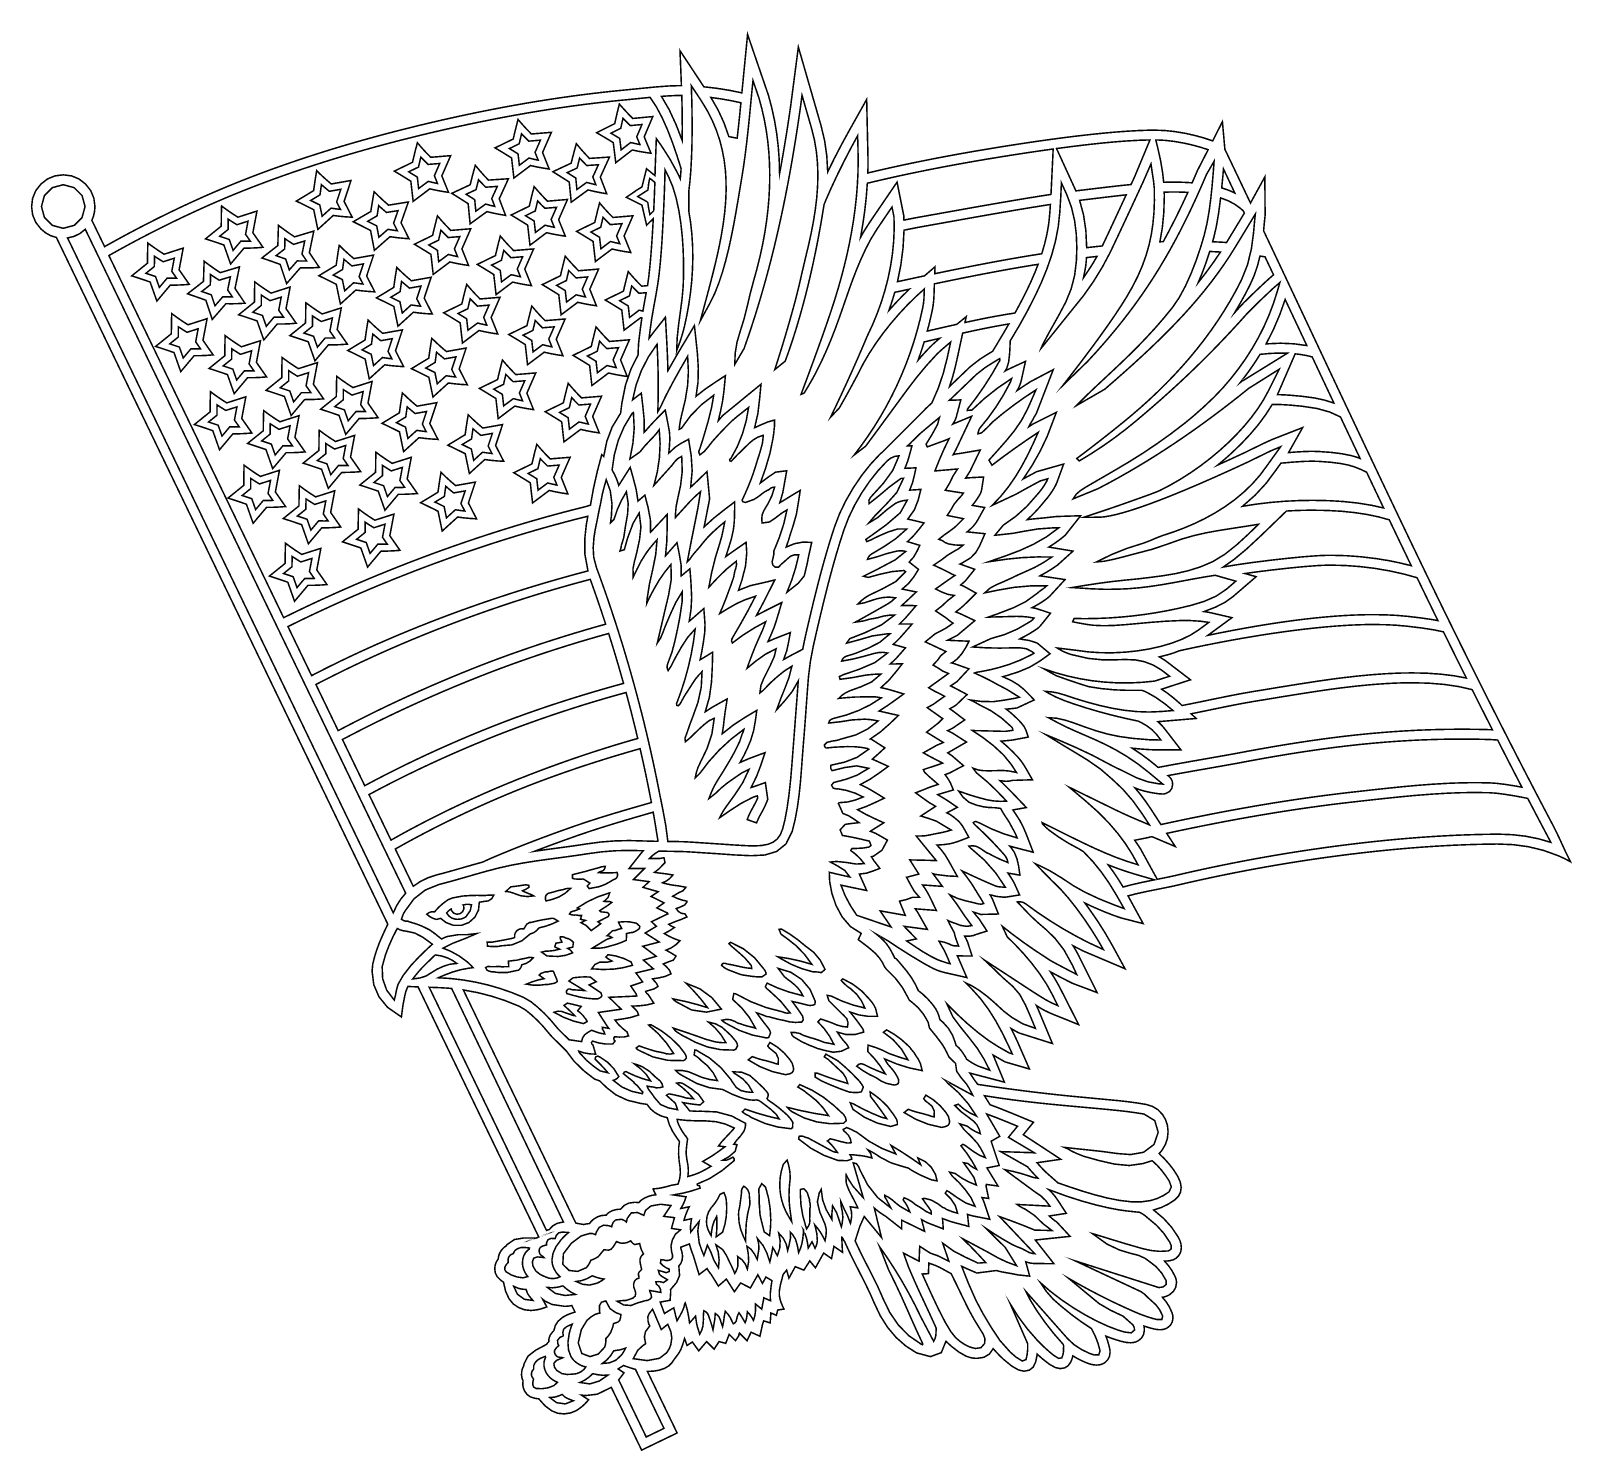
# Model space of a CAD drawing. Extents: x 17 to 31.1, y 10.7 to 23.7.
import ezdxf

# ---------------------------------------------------------------- set-up
doc = ezdxf.new("R2010")
doc.units = 0
doc.header["$LTSCALE"] = 0.1
doc.layers.add('FOREGROUND', color=7, linetype='CONTINUOUS')

msp = doc.modelspace()

# ---------------------------------------------------------------- linework, layer by layer
at = {"layer": 'FOREGROUND', "linetype": 'CONTINUOUS', "const_width": 0.014051}
for points in [[(24.635618, 22.358359), (24.731112, 22.380889), (24.828577, 22.403081), (24.928013, 22.424934), (25.029419, 22.44645), (25.132795, 22.467626), (25.238142, 22.488465), (25.345459, 22.508965), (25.454747, 22.529127), (25.566005, 22.54895), (25.679234, 22.568435), (25.794433, 22.587582), (25.911603, 22.60639), (26.030743, 22.62486), (26.176756, 22.646544), (26.316234, 22.666128), (26.449056, 22.683619), (26.575103, 22.699025), (26.694255, 22.712353), (26.806392, 22.723611), (26.911395, 22.732805), (27.009143, 22.739943), (27.099517, 22.745033), (27.182398, 22.748081), (27.257665, 22.749096), (27.351458, 22.745536), (27.444735, 22.735427), (27.537279, 22.719623), (27.622722, 22.700477), (27.705192, 22.677707), (27.78469, 22.651314), (27.873314, 22.825806), (27.896003, 22.574757), (27.949538, 22.462634), (28.006331, 22.343439), (28.066382, 22.217174), (28.12969, 22.083837), (28.2608, 22.322271), (28.263492, 21.972395), (28.259923, 21.940763), (28.255287, 21.89357), (28.249581, 21.830817), (28.301666, 21.72068), (28.364621, 21.587442), (28.428805, 21.451535), (28.484579, 21.333391), (28.533967, 21.228654), (28.584542, 21.121339), (28.636306, 21.011446), (28.689257, 20.898975), (28.743397, 20.783925), (28.800942, 20.661652), (28.857343, 20.541899), (28.912601, 20.424665), (28.966713, 20.309951), (29.019682, 20.197757), (29.071507, 20.088082), (29.122187, 19.980928), (29.171723, 19.876292), (29.220115, 19.774177), (29.267363, 19.674581), (29.313466, 19.577505), (29.358426, 19.482948), (29.402241, 19.390911), (29.444912, 19.301394), (29.486438, 19.214396), (29.526821, 19.129918), (29.566059, 19.04796), (29.604154, 18.968521), (29.641104, 18.891602), (29.676909, 18.817203), (29.711571, 18.745323), (29.745088, 18.675963), (29.777461, 18.609123), (29.80869, 18.544802), (29.838775, 18.483001), (29.885995, 18.386294), (29.933124, 18.290088), (29.980163, 18.194383), (30.027112, 18.099178), (30.073971, 18.004473), (30.120739, 17.910269), (30.167417, 17.816565), (30.214005, 17.723362), (30.260503, 17.630659), (30.30691, 17.538456), (30.353228, 17.446754), (30.399455, 17.355552), (30.445591, 17.264851), (30.491638, 17.174651), (30.537594, 17.08495), (30.58346, 16.99575), (30.629236, 16.907051), (30.674922, 16.818852), (30.720517, 16.731154), (30.766023, 16.643956), (30.811438, 16.557258), (30.856762, 16.471061), (30.901997, 16.385364), (30.949614, 16.287084), (31.003716, 16.169622), (31.051192, 16.072126), (31.03469, 16.081111), (31.018071, 16.08984), (31.001336, 16.098311), (30.980012, 16.108651), (30.958502, 16.118581), (30.936805, 16.128099), (30.803499, 16.176204), (30.666102, 16.20925), (30.525917, 16.228067), (30.384246, 16.233484), (30.287949, 16.232312), (30.190572, 16.230153), (30.092115, 16.227006), (29.992578, 16.222873), (29.891962, 16.217752), (29.790266, 16.211645), (29.68749, 16.20455), (29.583634, 16.196469), (29.478699, 16.1874), (29.372684, 16.177344), (29.26559, 16.166302), (29.157416, 16.154272), (29.048162, 16.141255), (28.937828, 16.127251), (28.830618, 16.112839), (28.723567, 16.097659), (28.616674, 16.081713), (28.50994, 16.065), (28.403365, 16.04752), (28.296948, 16.029273), (28.190691, 16.010259), (28.084592, 15.990478), (27.978652, 15.96993), (27.87287, 15.948614), (27.767247, 15.926532), (27.661783, 15.903683), (27.556478, 15.880067), (27.451332, 15.855684), (27.411357, 15.846807), (27.355909, 15.835374), (27.284987, 15.821384), (27.174168, 15.799012), (27.083038, 15.778735), (27.011597, 15.760555), (27.149602, 15.507345), (26.948637, 15.558898), (26.873646, 15.584717), (26.79108, 15.617003), (26.700938, 15.655758), (26.672797, 15.668562), (26.645, 15.681658), (26.617546, 15.695047), (26.627279, 15.682016), (26.637061, 15.668776), (26.646891, 15.65533), (26.726649, 15.541063), (26.79931, 15.42734), (26.864879, 15.314158), (26.984662, 15.094989), (26.602598, 15.257085), (26.601377, 15.257702), (26.570359, 15.273504), (26.539564, 15.289525), (26.508993, 15.305766), (26.536004, 15.261335), (26.561542, 15.214537), (26.585611, 15.165372), (26.729751, 14.877567), (26.502501, 14.962937), (26.42921, 15.000255), (26.362878, 15.034905), (26.303503, 15.066884), (26.341417, 15.007553), (26.375844, 14.948123), (26.406787, 14.888593), (26.56106, 14.58517), (26.32743, 14.679391), (26.287885, 14.696334), (26.249237, 14.715189), (26.211748, 14.736276), (26.200219, 14.743427), (26.188012, 14.75132), (26.175126, 14.759956), (26.184944, 14.738096), (26.194814, 14.715405), (26.204736, 14.691885), (26.321147, 14.412731), (26.014513, 14.509818), (26.008604, 14.512983), (25.985838, 14.525388), (25.964198, 14.537615), (25.943681, 14.549664), (25.96232, 14.512968), (25.980784, 14.475273), (25.999075, 14.436577), (26.11122, 14.180316), (25.888359, 14.245273), (25.780211, 14.306801), (25.88255, 14.060357), (25.56766, 14.142826), (25.579547, 14.12514), (25.599421, 14.094715), (25.610922, 14.077307), (25.620458, 14.065146), (25.629661, 14.052783), (25.638528, 14.040221), (25.722941, 14.02733), (25.815956, 14.013799), (25.916305, 13.999873), (26.022724, 13.985799), (26.133948, 13.971822), (26.24871, 13.958188), (26.365746, 13.945142), (26.483789, 13.932929), (26.601575, 13.921797), (26.601789, 13.921776), (26.935181, 13.89028), (26.935599, 13.890239), (27.015953, 13.881), (27.095147, 13.8701), (27.173179, 13.857538), (27.23312, 13.839815), (27.284244, 13.808897), (27.326552, 13.764784), (27.354747, 13.717128), (27.371665, 13.664707), (27.377305, 13.607521), (27.37107, 13.546825), (27.352367, 13.490394), (27.321195, 13.438228), (27.312916, 13.42762), (27.304274, 13.417466), (27.295269, 13.407769), (27.342115, 13.362673), (27.386319, 13.31338), (27.427883, 13.259887), (27.466289, 13.199659), (27.489334, 13.146309), (27.497015, 13.099837), (27.490756, 13.056252), (27.471978, 13.018715), (27.440681, 12.987227), (27.379891, 12.947201), (27.314776, 12.915998), (27.245339, 12.89362), (27.247951, 12.891324), (27.25054, 12.889009), (27.253106, 12.886677), (27.337765, 12.815549), (27.410364, 12.734789), (27.470903, 12.644396), (27.486095, 12.61277), (27.49521, 12.581573), (27.498248, 12.550804), (27.495501, 12.523297), (27.487261, 12.498274), (27.473527, 12.475736), (27.451875, 12.454136), (27.425532, 12.439223), (27.394495, 12.430995), (27.378373, 12.428894), (27.362069, 12.427287), (27.345584, 12.426174), (27.38203, 12.384162), (27.413844, 12.337908), (27.441028, 12.287412), (27.448356, 12.268662), (27.452752, 12.249622), (27.454217, 12.230293), (27.44727, 12.187251), (27.426428, 12.150832), (27.391691, 12.121035), (27.370755, 12.109702), (27.348672, 12.10158), (27.325442, 12.09667), (27.360255, 12.055011), (27.38931, 12.008555), (27.412609, 11.957302), (27.417744, 11.94124), (27.420825, 11.925431), (27.421852, 11.909876), (27.416017, 11.872142), (27.398515, 11.841254), (27.369346, 11.817215), (27.349426, 11.80796), (27.327374, 11.802408), (27.303189, 11.800557), (27.276675, 11.802547), (27.244721, 11.808513), (27.207328, 11.818457), (27.190494, 11.823569), (27.173779, 11.828854), (27.157186, 11.834312), (27.159059, 11.823367), (27.160183, 11.812249), (27.160559, 11.800959), (27.160559, 11.79973), (27.160393, 11.793625), (27.160324, 11.792392), (27.152665, 11.754756), (27.134185, 11.723928), (27.104884, 11.699907), (27.083071, 11.689735), (27.058734, 11.683633), (27.031873, 11.681599), (26.995294, 11.684896), (26.949276, 11.694786), (26.893817, 11.711269), (26.866287, 11.720683), (26.838288, 11.730982), (26.809821, 11.742166), (26.823271, 11.704308), (26.834706, 11.665949), (26.844125, 11.627089), (26.846098, 11.616204), (26.847281, 11.605546), (26.847676, 11.595117), (26.842576, 11.558023), (26.827278, 11.52675), (26.801781, 11.501299), (26.779152, 11.48826), (26.753741, 11.480436), (26.725547, 11.477827), (26.695059, 11.480366), (26.66223, 11.487981), (26.627062, 11.50067), (26.584469, 11.519821), (26.544701, 11.540385), (26.507761, 11.56236), (26.502749, 11.542709), (26.496191, 11.523532), (26.488085, 11.504829), (26.464843, 11.471857), (26.433172, 11.452074), (26.393069, 11.44548), (26.349232, 11.455043), (26.296218, 11.483734), (26.234029, 11.531553), (26.216445, 11.546892), (26.199082, 11.562503), (26.18194, 11.578385), (26.178213, 11.553619), (26.173297, 11.528991), (26.167192, 11.5045), (26.14532, 11.458725), (26.109851, 11.43126), (26.060786, 11.422105), (26.010383, 11.434011), (25.948812, 11.469728), (25.876072, 11.529257), (25.84262, 11.561031), (25.810708, 11.593923), (25.780338, 11.627933), (25.745734, 11.578455), (25.695689, 11.548768), (25.630203, 11.538872), (25.597219, 11.541223), (25.564186, 11.548278), (25.531103, 11.560034), (25.467553, 11.596443), (25.402824, 11.646086), (25.348568, 11.695105), (25.306901, 11.591377), (25.207575, 11.555216), (25.08093, 11.589135), (24.982613, 11.651925), (24.894543, 11.729382), (24.816718, 11.821508), (24.749138, 11.928302), (24.691803, 12.049765), (24.659454, 12.123866), (24.614231, 12.218318), (24.556134, 12.333123), (24.506559, 12.430474), (24.467061, 12.510989), (24.437641, 12.574668), (24.423881, 12.605852), (24.416318, 12.615625), (24.407075, 12.634796), (24.399243, 12.645219), (24.398662, 12.64522), (24.398081, 12.645224), (24.397503, 12.645231), (24.404291, 12.507567), (24.32647, 12.561284), (24.304409, 12.44974), (24.232677, 12.500546), (24.157217, 12.36563), (24.105879, 12.428884), (24.05208, 12.344604), (23.973228, 12.376144), (23.915402, 12.271006), (23.894376, 12.344604), (23.862164, 12.30538), (23.837242, 12.208255), (23.828375, 12.160831), (23.827544, 12.112907), (23.837455, 12.065913), (23.853838, 12.023434), (23.865409, 11.998044), (23.869931, 11.98878), (23.813095, 11.98066), (23.800918, 11.931944), (23.750677, 11.953678), (23.744082, 11.862931), (23.684941, 11.881626), (23.681884, 11.872045), (23.678546, 11.862505), (23.674928, 11.853007), (23.65071, 11.741139), (23.569517, 11.777678), (23.532981, 11.700546), (23.463968, 11.769558), (23.459355, 11.759875), (23.457068, 11.745806), (23.451785, 11.73708), (23.42743, 11.700546), (23.369963, 11.758521), (23.338117, 11.676186), (23.277222, 11.692426), (23.232568, 11.623412), (23.163551, 11.692426), (23.091964, 11.60791), (23.033944, 11.688246), (22.98485, 11.657005), (22.962534, 11.719488), (22.943008, 11.658756), (22.926457, 11.615876), (22.908975, 11.585594), (22.871706, 11.535761), (22.846773, 11.499769), (22.816368, 11.469267), (22.779036, 11.447341), (22.725529, 11.430207), (22.673549, 11.421772), (22.622702, 11.420822), (22.894358, 10.858165), (22.570167, 10.701642), (22.293519, 11.274635), (22.165526, 11.21209), (22.062262, 11.200117), (22.019975, 11.203746), (22.086394, 11.160808), (22.050308, 11.121454), (22.023429, 11.097413), (21.992771, 11.074829), (21.972591, 11.061809), (21.919721, 11.040538), (21.863943, 11.032583), (21.805258, 11.037944), (21.748144, 11.060937), (21.688052, 11.106157), (21.63096, 11.170125), (21.617499, 11.171516), (21.604068, 11.173674), (21.590415, 11.176133), (21.554242, 11.187878), (21.52484, 11.209101), (21.502209, 11.239799), (21.490005, 11.269722), (21.485049, 11.301214), (21.487341, 11.334275), (21.486988, 11.334975), (21.477888, 11.359077), (21.473813, 11.385128), (21.474764, 11.413129), (21.478749, 11.434596), (21.485355, 11.454258), (21.494584, 11.472117), (21.494846, 11.477848), (21.495281, 11.483048), (21.495891, 11.487717), (21.532794, 11.559394), (21.602162, 11.613565), (21.681061, 11.655646), (21.702212, 11.666497), (21.706899, 11.673583), (21.712112, 11.680348), (21.717849, 11.686792), (21.719255, 11.688422), (21.720707, 11.690055), (21.722207, 11.691693), (21.724463, 11.722827), (21.736658, 11.752982), (21.758792, 11.782156), (21.761916, 11.785357), (21.765225, 11.788542), (21.76872, 11.79171), (21.78216, 11.839419), (21.807277, 11.878103), (21.849683, 11.913977), (21.884412, 11.933514), (21.922201, 11.948569), (21.961795, 11.961702), (21.932917, 12.02152), (21.913358, 12.017834), (21.891867, 12.015115), (21.869066, 12.014055), (21.752883, 12.030825), (21.687327, 12.061892), (21.666827, 12.078394), (21.7047, 12.00896), (21.654202, 11.991602), (21.619107, 11.983304), (21.581386, 11.978093), (21.557439, 11.976285), (21.500828, 11.98283), (21.448018, 12.002463), (21.399009, 12.035184), (21.359795, 12.082651), (21.328575, 12.151071), (21.308939, 12.234533), (21.297776, 12.24218), (21.287004, 12.250487), (21.276179, 12.259165), (21.25, 12.286751), (21.234293, 12.319434), (21.229057, 12.357214), (21.232617, 12.389331), (21.243294, 12.419369), (21.261089, 12.447328), (21.261115, 12.448111), (21.264622, 12.473635), (21.273476, 12.498472), (21.287676, 12.522624), (21.301424, 12.539584), (21.316614, 12.553708), (21.333248, 12.564995), (21.336214, 12.569907), (21.339079, 12.574269), (21.341843, 12.578079), (21.408484, 12.623453), (21.495295, 12.637945), (21.584713, 12.637263), (21.608476, 12.6367), (21.615587, 12.6405), (21.622976, 12.643818), (21.630641, 12.646655), (21.630772, 12.646699), (21.630902, 12.646742), (21.631031, 12.646785), (21.631323, 12.646881), (21.631615, 12.646976), (21.631907, 12.647071), (21.632378, 12.647269), (21.631863, 12.647104), (21.631019, 12.646808), (21.630658, 12.646677), (21.630497, 12.646614), (21.630641, 12.646655), (21.630741, 12.646688), (21.63087, 12.646731), (21.631031, 12.646785), (21.631019, 12.646808), (20.528724, 14.929896), (20.436199, 14.93328), (20.433933, 14.928804), (20.431912, 14.924706), (20.430255, 14.920761), (20.424194, 14.905736), (20.416496, 14.884875), (20.409572, 14.857831), (20.402359, 14.821519), (20.394853, 14.78389), (20.389776, 14.754442), (20.376574, 14.655454), (20.249591, 14.743742), (20.171475, 14.839923), (20.124606, 14.94956), (20.108982, 15.072653), (20.114957, 15.135687), (20.12968, 15.196879), (20.148354, 15.258027), (20.174685, 15.329888), (20.211703, 15.415589), (20.252516, 15.501984), (17.226495, 21.769511), (17.175127, 21.785675), (17.127883, 21.811797), (17.084763, 21.847877), (17.037738, 21.908201), (17.009523, 21.976319), (17.000118, 22.052228), (17.009523, 22.128138), (17.037738, 22.196256), (17.084763, 22.256583), (17.14509, 22.303608), (17.213208, 22.331822), (17.289118, 22.341227), (17.365027, 22.331822), (17.433145, 22.303608), (17.493471, 22.256583), (17.540498, 22.196256), (17.568713, 22.128138), (17.578119, 22.052228), (17.575037, 22.007822), (17.565791, 21.96597), (17.550382, 21.92667), (17.666535, 21.686088), (17.764445, 21.740661), (17.862769, 21.794146), (17.961507, 21.846544), (18.06066, 21.897853), (18.160227, 21.948075), (18.260209, 21.997209), (18.360605, 22.045255), (18.461416, 22.092213), (18.562641, 22.138084), (18.644988, 22.174364), (18.728506, 22.210129), (18.813196, 22.245381), (18.899057, 22.280119), (18.98609, 22.314342), (19.074295, 22.348052), (19.163671, 22.381248), (19.254219, 22.41393), (19.345938, 22.446098), (19.438829, 22.477752), (19.532891, 22.508893), (19.628125, 22.539519), (19.724531, 22.569631), (19.822108, 22.599229), (19.920857, 22.628314), (20.020778, 22.656884), (20.12187, 22.684941), (20.224133, 22.712483), (20.327569, 22.739512), (20.432176, 22.766027), (20.537954, 22.792027), (20.644904, 22.817514), (20.753026, 22.842487), (20.862319, 22.866946), (20.862319, 22.866946), (20.971668, 22.890601), (21.080428, 22.913266), (21.188598, 22.93494), (21.296179, 22.955624), (21.403171, 22.975318), (21.509572, 22.994022), (21.615385, 23.011735), (21.720608, 23.028458), (21.825241, 23.044191), (21.929285, 23.058933), (22.03274, 23.072685), (22.135605, 23.085447), (22.237881, 23.097219), (22.339567, 23.108), (22.440664, 23.117791), (22.567146, 23.130619), (22.712292, 23.144587), (22.831453, 23.152967), (22.92463, 23.15576), (22.924978, 23.15576), (22.933655, 23.155627), (22.920855, 23.474492), (23.138563, 23.144861), (23.254781, 23.131511), (23.370445, 23.113069), (23.485553, 23.089534), (23.537676, 23.622741), (23.728115, 23.067309), (23.728675, 23.065399), (23.759021, 22.952001), (23.783991, 22.836436), (23.803585, 22.718705), (23.817803, 22.598806), (23.826645, 22.47674), (23.830111, 22.352507), (23.852076, 22.473494), (23.873218, 22.596105), (23.893536, 22.720342), (23.91303, 22.846202), (23.931702, 22.973687), (24.001381, 23.507904), (24.209108, 22.787983), (24.24097, 22.654099), (24.261059, 22.514098), (24.269373, 22.367979), (24.329603, 22.490565), (24.394489, 22.615376), (24.464034, 22.742416), (24.625093, 23.029586), (24.637587, 22.474961), (24.637587, 22.473948), (24.637368, 22.435601), (24.636711, 22.397071)], [(22.638454, 20.850115), (22.645279, 20.905865), (22.652701, 20.961556), (22.660724, 21.017177), (22.678728, 21.124175), (22.698488, 21.230876), (22.716844, 21.337815), (22.729888, 21.434431), (22.740836, 21.539311), (22.749991, 21.650034), (22.757656, 21.764181), (22.764133, 21.879329), (22.769723, 21.99306), (22.77473, 22.102951), (22.778793, 22.20324), (22.781787, 22.299049), (22.783682, 22.389091), (22.815997, 22.324463), (22.854377, 22.232904), (22.885566, 22.129024), (22.910126, 22.01604), (22.928622, 21.897168), (22.941617, 21.775626), (22.949673, 21.654629), (22.953355, 21.537395), (22.953224, 21.42714), (22.949846, 21.327082), (22.939794, 21.212405), (22.92415, 21.092737), (22.907596, 20.971382), (22.894812, 20.851644), (22.890478, 20.736827), (22.899038, 20.760475), (22.921657, 20.821556), (22.942231, 20.88575), (22.959106, 20.948774), (22.981846, 21.052706), (23.000984, 21.157964), (23.01632, 21.264261), (23.027654, 21.371308), (23.034786, 21.478816), (23.037515, 21.586498), (23.035641, 21.694065), (23.028965, 21.801228), (23.017285, 21.9077), (23.000402, 22.013192), (23.000402, 22.186525), (23.011397, 22.282348), (23.01974, 22.38515), (23.025667, 22.493209), (23.029415, 22.6048), (23.03122, 22.7182), (23.031318, 22.831685), (23.029946, 22.943531), (23.02734, 23.052016), (23.023735, 23.155414), (23.114421, 23.018104), (23.168458, 22.929407), (23.214276, 22.83985), (23.25231, 22.749455), (23.282998, 22.658239), (23.306777, 22.566223), (23.324085, 22.473427), (23.335358, 22.379869), (23.341033, 22.28557), (23.341547, 22.190549), (23.337338, 22.094826), (23.328842, 21.99842), (23.316496, 21.90135), (23.300738, 21.803637), (23.282004, 21.7053), (23.260732, 21.606359), (23.237359, 21.506832), (23.212321, 21.40674), (23.186055, 21.306103), (23.159, 21.204939), (23.159, 21.204939), (23.106407, 21.009594), (23.196565, 21.174886), (23.237909, 21.259707), (23.275164, 21.353431), (23.308656, 21.454178), (23.338711, 21.560072), (23.365656, 21.669233), (23.389814, 21.779783), (23.411514, 21.889844), (23.431081, 21.997538), (23.44884, 22.100987), (23.465117, 22.198313), (23.480239, 22.287636), (23.499488, 22.407227), (23.516238, 22.526924), (23.530895, 22.64591), (23.543862, 22.763368), (23.555545, 22.878482), (23.566348, 22.990433), (23.576677, 23.098404), (23.586935, 23.201578), (23.642333, 23.040005), (23.668307, 22.944027), (23.690213, 22.846676), (23.708093, 22.748012), (23.721987, 22.648095), (23.731935, 22.546985), (23.737978, 22.444742), (23.740157, 22.341425), (23.738513, 22.237095), (23.733085, 22.131812), (23.723914, 22.025635), (23.711041, 21.918625), (23.694507, 21.810841), (23.674352, 21.702344), (23.650617, 21.593194), (23.623341, 21.48345), (23.592567, 21.373172), (23.561852, 21.257112), (23.534298, 21.140352), (23.505056, 21.024166), (23.46928, 20.909826), (23.440827, 20.812241), (23.424621, 20.712234), (23.420626, 20.610597), (23.505957, 20.756525), (23.540306, 20.855291), (23.573368, 20.954017), (23.605179, 21.052731), (23.635777, 21.151459), (23.665197, 21.250229), (23.693477, 21.349067), (23.720653, 21.447999), (23.746763, 21.547053), (23.771843, 21.646255), (23.795929, 21.745632), (23.819059, 21.845211), (23.84127, 21.945018), (23.862597, 22.04508), (23.883078, 22.145423), (23.90275, 22.246076), (23.921649, 22.347063), (23.939812, 22.448413), (23.957277, 22.550151), (23.974079, 22.652304), (23.990255, 22.7549), (24.005842, 22.857965), (24.020878, 22.961525), (24.034727, 23.067702), (24.122638, 22.763032), (24.148537, 22.657814), (24.166205, 22.551927), (24.176336, 22.445533), (24.179624, 22.338797), (24.176765, 22.231882), (24.168452, 22.124951), (24.155382, 22.018168), (24.138248, 21.911697), (24.117746, 21.805702), (24.094569, 21.700345), (24.069414, 21.595791), (24.039006, 21.466846), (24.009527, 21.337679), (23.977584, 21.209115), (23.948073, 21.100845), (23.917638, 20.992848), (23.886255, 20.885137), (23.853901, 20.777725), (23.820552, 20.670628), (23.786184, 20.56386), (23.881514, 20.64097), (23.915942, 20.737176), (23.948822, 20.834789), (23.980183, 20.933634), (24.010055, 21.033535), (24.038466, 21.134317), (24.065445, 21.235805), (24.091022, 21.337824), (24.115226, 21.440198), (24.138085, 21.542752), (24.159629, 21.645311), (24.179887, 21.747701), (24.198887, 21.849744), (24.21666, 21.951267), (24.233233, 22.052094), (24.235312, 22.066319), (24.239269, 22.078742), (24.252128, 22.109634), (24.301716, 22.222508), (24.359344, 22.344992), (24.421217, 22.469914), (24.483544, 22.590104), (24.542531, 22.698391), (24.546261, 22.567511), (24.547559, 22.460151), (24.545418, 22.353031), (24.539969, 22.24618), (24.531345, 22.139629), (24.519677, 22.033406), (24.505099, 21.927542), (24.487742, 21.822066), (24.467739, 21.717008), (24.445221, 21.612397), (24.420322, 21.508264), (24.393173, 21.404637), (24.363907, 21.301547), (24.332656, 21.199024), (24.299552, 21.097096), (24.26322, 20.990202), (24.22519, 20.881351), (24.18593, 20.771397), (24.145909, 20.661194), (24.105595, 20.551598), (24.065455, 20.44346), (24.025957, 20.337637), (24.054253, 20.349553), (24.087502, 20.404655), (24.124839, 20.468916), (24.155958, 20.525415), (24.209259, 20.631945), (24.256493, 20.735103), (24.298649, 20.835241), (24.33672, 20.932709), (24.371697, 21.027858), (24.404573, 21.12104), (24.436338, 21.212605), (24.467984, 21.302906), (24.500502, 21.392292), (24.534886, 21.481115), (24.572125, 21.569726), (24.613211, 21.658477), (24.659137, 21.747718), (24.659137, 21.747718), (24.718645, 21.844721), (24.791988, 21.95309), (24.856447, 22.047478), (24.874913, 21.95515), (24.876232, 21.842749), (24.871248, 21.730575), (24.860179, 21.618861), (24.843242, 21.507843), (24.820652, 21.397755), (24.792626, 21.288833), (24.759382, 21.181311), (24.721134, 21.075424), (24.678101, 20.971406), (24.630499, 20.869492), (24.584983, 20.76255), (24.538679, 20.655955), (24.491583, 20.549718), (24.443693, 20.443852), (24.395005, 20.338368), (24.345517, 20.233278), (24.295226, 20.128594), (24.376635, 20.21537), (24.434216, 20.317392), (24.490446, 20.41972), (24.545437, 20.522543), (24.593034, 20.616301), (24.647864, 20.710344), (24.708949, 20.803755), (24.775307, 20.895619), (24.845959, 20.985017), (24.919924, 21.071033), (24.996222, 21.15275), (25.073873, 21.229252), (25.151896, 21.299621), (25.149771, 21.24114), (25.147522, 21.202976), (25.143308, 21.164998), (25.136764, 21.127342), (25.113113, 21.022862), (25.086079, 20.9194), (25.055699, 20.817028), (25.022009, 20.715824), (24.985047, 20.61586), (24.944848, 20.517213), (24.90145, 20.419957), (24.854888, 20.324167), (24.8052, 20.229919), (24.752422, 20.137286), (24.696591, 20.046345), (24.637742, 19.957169), (24.575913, 19.869835), (24.511141, 19.784416), (24.511141, 19.784416), (24.616035, 19.864746), (24.692346, 19.968019), (24.768542, 20.071402), (24.844633, 20.174863), (24.920628, 20.278369), (24.996532, 20.381887), (25.082427, 20.494313), (25.173014, 20.60294), (25.268611, 20.707226), (25.304935, 20.740837), (25.354167, 20.783324), (25.391949, 20.814898), (25.361169, 20.672487), (25.325071, 20.530983), (25.278254, 20.392925), (25.220229, 20.259087), (25.192481, 20.234079), (25.167411, 20.210394), (25.150679, 20.192864), (24.767207, 19.809393), (24.760601, 19.804104), (24.754087, 19.79884), (24.74765, 19.793012), (24.660833, 19.700018), (24.579226, 19.597177), (24.502833, 19.484488), (24.434008, 19.365455), (24.376865, 19.246392), (24.331403, 19.127296), (24.300308, 19.031027), (24.269236, 18.92924), (24.238185, 18.821936), (24.207157, 18.709114), (24.176151, 18.590775), (24.145166, 18.466918), (24.114204, 18.337544), (24.095187, 18.257439), (24.074507, 18.168711), (24.056394, 18.086357), (24.040849, 18.010376), (23.982151, 17.980184), (23.923806, 17.94979), (23.86711, 17.917594), (23.895147, 17.996928), (23.91274, 18.078928), (23.928111, 18.163595), (23.859888, 18.137224), (23.791666, 18.110631), (23.724111, 18.081594), (23.754814, 18.150557), (23.77974, 18.211298), (23.803111, 18.281595), (23.818851, 18.333595), (23.83437, 18.385595), (23.850111, 18.437594), (23.772888, 18.399039), (23.695666, 18.360483), (23.61911, 18.320594), (23.676407, 18.427446), (23.731481, 18.535409), (23.78611, 18.643595), (23.673858, 18.616766), (23.562056, 18.591703), (23.455137, 18.549541), (23.486231, 18.643273), (23.518653, 18.769286), (23.530111, 18.889806), (23.52411, 18.987595), (23.462592, 18.944558), (23.400629, 18.901298), (23.33911, 18.857595), (23.364518, 18.936706), (23.389037, 19.015817), (23.407111, 19.097594), (23.412629, 19.139336), (23.416591, 19.179521), (23.41811, 19.222595), (23.419073, 19.267558), (23.419814, 19.312298), (23.42011, 19.356594), (23.324666, 19.283928), (23.230555, 19.209261), (23.14111, 19.128594), (23.191111, 19.383595), (23.167111, 19.633594), (23.118036, 19.58541), (23.068518, 19.537446), (23.01811, 19.490594), (23.031629, 19.639446), (23.022925, 19.778742), (22.99911, 19.927595), (22.927295, 19.888927), (22.877258, 19.855594), (22.81811, 19.801595), (22.823925, 19.861669), (22.827962, 19.930854), (22.82511, 19.989594), (22.812999, 20.057594), (22.799554, 20.125594), (22.78611, 20.193594), (22.731555, 20.139706), (22.678333, 20.08515), (22.627111, 20.028594), (22.616074, 20.015928), (22.604814, 20.003928), (22.59311, 19.992594), (22.593036, 20.111335), (22.581185, 20.23052), (22.567111, 20.348594), (22.540298, 20.328361), (22.513697, 20.308055), (22.487746, 20.287148), (22.519933, 20.423694), (22.568234, 20.555164), (22.632169, 20.679744), (22.711259, 20.795622), (22.716883, 20.672614), (22.720491, 20.549558), (22.721987, 20.426406), (22.721275, 20.30311), (22.718259, 20.179622), (22.744518, 20.225659), (22.768333, 20.276585), (22.791258, 20.324621), (22.854851, 20.445955), (22.921333, 20.565955), (22.990259, 20.684621), (22.997415, 20.543481), (22.989759, 20.414247), (22.968602, 20.28595), (22.935258, 20.147622), (22.925555, 20.105029), (22.918296, 20.061548), (22.913259, 20.017622), (22.933259, 20.027622), (23.017074, 20.141696), (23.115777, 20.242881), (23.228259, 20.329622), (23.208481, 20.21414), (23.177369, 20.091103), (23.144258, 19.977622), (23.127629, 19.921919), (23.109888, 19.866659), (23.091259, 19.811622), (23.102258, 19.785622), (23.144258, 19.817918), (23.182258, 19.863992), (23.216259, 19.907622), (23.256073, 19.951992), (23.29611, 19.995252), (23.337259, 20.037622), (23.369851, 20.070437), (23.397333, 20.097474), (23.437259, 20.131622), (23.474, 20.160622), (23.510518, 20.189622), (23.547259, 20.218622), (23.525446, 20.097403), (23.490509, 19.976372), (23.443196, 19.859466), (23.384258, 19.750622), (23.373703, 19.743918), (23.375148, 19.731659), (23.387258, 19.725621), (23.441222, 19.782474), (23.497629, 19.83777), (23.554259, 19.892622), (23.589073, 19.921622), (23.63011, 19.946622), (23.672258, 19.961622), (23.675259, 19.962363), (23.678259, 19.962881), (23.681259, 19.963622), (23.673296, 19.891326), (23.650221, 19.807252), (23.628259, 19.739622), (23.61037, 19.680956), (23.591815, 19.622955), (23.571259, 19.565621), (23.545296, 19.500252), (23.517555, 19.435992), (23.488258, 19.372622), (23.494592, 19.357659), (23.517592, 19.350918), (23.539258, 19.358622), (23.595703, 19.378548), (23.637481, 19.405363), (23.683258, 19.440622), (23.699592, 19.451215), (23.716592, 19.460696), (23.734259, 19.468622), (23.748333, 19.481214), (23.765517, 19.488696), (23.784258, 19.490621), (23.760147, 19.413955), (23.726037, 19.343289), (23.685259, 19.274621), (23.67137, 19.239622), (23.666814, 19.200622), (23.670258, 19.163622), (23.736962, 19.172844), (23.789888, 19.208066), (23.845259, 19.250622), (23.862296, 19.261585), (23.879555, 19.272326), (23.897259, 19.282623), (23.868184, 19.155696), (23.827332, 19.030548), (23.778258, 18.909622), (23.776777, 18.8744), (23.76974, 18.843177), (23.762259, 18.810622), (23.767259, 18.780733), (23.788925, 18.761511), (23.819259, 18.759622), (23.844999, 18.786956), (23.874518, 18.811622), (23.902258, 18.837622), (23.931629, 18.8614), (23.967222, 18.873844), (24.005259, 18.873622), (23.977258, 18.7574), (23.941258, 18.643178), (23.897259, 18.531622), (24.000592, 18.613733), (24.055258, 18.681177), (24.083258, 18.798622), (24.094522, 18.858113), (24.110011, 18.926597), (24.123275, 18.986089), (24.045307, 18.989746), (23.965559, 18.974632), (23.890259, 18.943623), (23.912629, 19.009363), (23.932555, 19.075548), (23.954259, 19.140622), (23.983764, 19.244435), (24.002179, 19.354183), (24.018351, 19.46133), (23.956105, 19.424553), (23.893838, 19.386064), (23.832259, 19.348622), (23.858946, 19.439358), (23.878224, 19.546248), (23.894912, 19.640316), (23.79341, 19.627803), (23.733762, 19.587802), (23.654259, 19.528622), (23.70074, 19.659363), (23.741444, 19.797215), (23.769259, 19.932622), (23.777033, 19.986627), (23.783376, 20.049208), (23.783818, 20.103213), (23.724302, 20.086504), (23.659774, 20.059664), (23.602258, 20.033622), (23.631771, 20.16336), (23.647532, 20.297255), (23.660377, 20.430327), (23.546606, 20.337626), (23.433031, 20.244323), (23.31926, 20.151623), (23.302333, 20.135178), (23.286518, 20.116067), (23.270258, 20.097622), (23.291963, 20.188178), (23.309888, 20.278733), (23.322258, 20.370622), (23.326518, 20.416622), (23.330999, 20.462622), (23.335258, 20.508622), (23.243777, 20.448992), (23.153406, 20.387585), (23.067258, 20.320621), (23.085091, 20.449326), (23.087755, 20.577694), (23.080003, 20.70611), (23.066587, 20.834958), (23.052259, 20.964621), (22.970185, 20.828511), (22.889, 20.691733), (22.810259, 20.553622), (22.806665, 20.675716), (22.801009, 20.797622), (22.794228, 20.919528), (22.787259, 21.041622), (22.734754, 20.974754), (22.684778, 20.911364)], [(22.572412, 21.03518), (22.561055, 20.955709), (22.550862, 20.875769), (22.541832, 20.795359), (22.537533, 20.696496), (22.47266, 20.567916), (22.423492, 20.424788), (22.390259, 20.258622), (22.386252, 20.227896), (22.38224, 20.196549), (22.378234, 20.165823), (22.300578, 20.038038), (22.252275, 19.909074), (22.224106, 19.771275), (22.218926, 19.776494), (22.211307, 19.782918), (22.206155, 19.788146), (22.165946, 19.636275), (22.130825, 19.480519), (22.103053, 19.32666), (22.057093, 19.312582), (21.958959, 19.288052), (21.860575, 19.262576), (21.761939, 19.236151), (21.663053, 19.20878), (21.563915, 19.180462), (21.464528, 19.151196), (21.364889, 19.120984), (21.264999, 19.089824), (21.164859, 19.057716), (21.064468, 19.024662), (20.963826, 18.990661), (20.862933, 18.955712), (20.761789, 18.919816), (20.660395, 18.882972), (20.559907, 18.845586), (20.459678, 18.807405), (20.359775, 18.768463), (20.260267, 18.728792), (20.16122, 18.688426), (20.062702, 18.647399), (19.96478, 18.605744), (19.867521, 18.563494), (19.770993, 18.520683), (19.675263, 18.477344), (19.580399, 18.43351), (19.486467, 18.389216), (19.393535, 18.344494), (19.301671, 18.299378), (17.705747, 21.604874), (17.803379, 21.659356), (17.901425, 21.712746), (17.999886, 21.765045), (18.098761, 21.816253), (18.198051, 21.866368), (18.297756, 21.915392), (18.397876, 21.963325), (18.49841, 22.010166), (18.599359, 22.055915), (18.681006, 22.091885), (18.763823, 22.127348), (18.847809, 22.162302), (18.932964, 22.196749), (19.019289, 22.230688), (19.106784, 22.26412), (19.195448, 22.297043), (19.285282, 22.329459), (19.376285, 22.361367), (19.468458, 22.392768), (19.5618, 22.42366), (19.656312, 22.454045), (19.751993, 22.483922), (19.848844, 22.513291), (19.946865, 22.542152), (20.046055, 22.570506), (20.146415, 22.598351), (20.247944, 22.625689), (20.350643, 22.652519), (20.454511, 22.678842), (20.559549, 22.704656), (20.665757, 22.729963), (20.773134, 22.754762), (20.88168, 22.779053), (20.88168, 22.779053), (20.990311, 22.802553), (21.098351, 22.825069), (21.2058, 22.8466), (21.312659, 22.867146), (21.418928, 22.886709), (21.524605, 22.905287), (21.629693, 22.92288), (21.734189, 22.939489), (21.838096, 22.955114), (21.941411, 22.969754), (22.044136, 22.98341), (22.146271, 22.996082), (22.247815, 23.007769), (22.348768, 23.018472), (22.449131, 23.02819), (22.449335, 23.028209), (22.57643, 23.041096), (22.576532, 23.041108), (22.60085, 23.043651), (22.624511, 23.046056), (22.647515, 23.048323), (22.705032, 22.961558), (22.757822, 22.862373), (22.806326, 22.753625), (22.850984, 22.63817), (22.892238, 22.518864), (22.930529, 22.398563), (22.928313, 22.366746), (22.925892, 22.33584), (22.923267, 22.305845), (22.892845, 22.367973), (22.8295, 22.483756), (22.749686, 22.608798), (22.704568, 22.671571), (22.693692, 22.390478), (22.693384, 22.371952), (22.693029, 22.353214), (22.692626, 22.334263), (22.666519, 22.355089), (22.64062, 22.376096), (22.614916, 22.397343), (22.573359, 22.231183), (22.525537, 22.201624), (22.47666, 22.16768), (22.429733, 22.136426), (22.573359, 22.064784), (22.615618, 21.882537), (22.636519, 21.902116), (22.656511, 21.921393), (22.676732, 21.941129), (22.667471, 21.781594), (22.657591, 21.640719), (22.647091, 21.518502), (22.635972, 21.414945), (22.624233, 21.330048), (22.570102, 21.325508), (22.52798, 21.368554), (22.487466, 21.412765), (22.448231, 21.458297), (22.432767, 21.398757), (22.418115, 21.339229), (22.404113, 21.279712), (22.237919, 21.198774), (22.288594, 21.168578), (22.338951, 21.137889), (22.389153, 21.10671), (22.410169, 20.923291), (22.561974, 21.037678), (22.565452, 21.036836), (22.568931, 21.036003)], [(22.593776, 22.688202), (22.672436, 22.873312), (22.490079, 22.856104), (22.447512, 22.898709), (22.406539, 22.942495), (22.366832, 22.987616), (22.351989, 22.927918), (22.337958, 22.868242), (22.324577, 22.808582), (22.159234, 22.725918), (22.21022, 22.696251), (22.260895, 22.666088), (22.311419, 22.635433), (22.334343, 22.452243), (22.484949, 22.568205), (22.54177, 22.556209), (22.598863, 22.546337), (22.656072, 22.538257)], [(22.940473, 22.655533), (22.941027, 22.696494), (22.941359, 22.738442), (22.94147, 22.78138), (22.940962, 22.874591), (22.939437, 22.969321), (22.936896, 23.065567), (22.924288, 23.065761), (22.875295, 23.064829), (22.817596, 23.062063), (22.751192, 23.057464), (22.821447, 22.936483), (22.88419, 22.800889)], [(23.366452, 22.690915), (23.390452, 22.685491), (23.414597, 22.680788), (23.438866, 22.6768), (23.442917, 22.675953), (23.454099, 22.776274), (23.465382, 22.884026), (23.476768, 22.99921), (23.385744, 23.018608), (23.294365, 23.034705), (23.20263, 23.047501), (23.268285, 22.933427), (23.322892, 22.814565)], [(21.665669, 22.54508), (21.746252, 22.729361), (21.563726, 22.714053), (21.521604, 22.757099), (21.481089, 22.80131), (21.441855, 22.846842), (21.426391, 22.787302), (21.411739, 22.727774), (21.397737, 22.668257), (21.231543, 22.587319), (21.282218, 22.557123), (21.332575, 22.526434), (21.382777, 22.495255), (21.403793, 22.311835), (21.555598, 22.426223), (21.612291, 22.413637), (21.669278, 22.40317), (21.7264, 22.394495)], [(22.525441, 22.688477), (22.573111, 22.800659), (22.467118, 22.790657), (22.446271, 22.810829), (22.430804, 22.825975), (22.415402, 22.841421), (22.400064, 22.857167), (22.395447, 22.836933), (22.390795, 22.81623), (22.386108, 22.795058), (22.379651, 22.765682), (22.29055, 22.721135), (22.370105, 22.673835), (22.383179, 22.569356), (22.469947, 22.636165), (22.516849, 22.625596), (22.529271, 22.622947), (22.541912, 22.620373), (22.554774, 22.617873)], [(21.59734, 22.546067), (21.646176, 22.657747), (21.540084, 22.648849), (21.519448, 22.669237), (21.50414, 22.684543), (21.4889, 22.700149), (21.473727, 22.716054), (21.468899, 22.695869), (21.464032, 22.675215), (21.459124, 22.654093), (21.452362, 22.624786), (21.362802, 22.58117), (21.44186, 22.533043), (21.453845, 22.428434), (21.541305, 22.494336), (21.588094, 22.483279), (21.600487, 22.480501), (21.613101, 22.477795), (21.625936, 22.475161)], [(26.358833, 22.581355), (26.510574, 22.601199), (26.652359, 22.61816), (26.78419, 22.632236), (26.906066, 22.643429), (27.017987, 22.651737), (27.119952, 22.657161), (27.211963, 22.659701), (27.071116, 22.322146), (27.060536, 22.299143), (27.049936, 22.276126), (27.039317, 22.253095), (26.944552, 22.243287), (26.826563, 22.22995), (26.685348, 22.213084), (26.566848, 22.198772), (26.556727, 22.19756), (26.546345, 22.196291), (26.535702, 22.194966), (26.534349, 22.19588), (26.533614, 22.198543), (26.532874, 22.201202)], [(27.59704, 22.268631), (27.543601, 22.271951), (27.487965, 22.273944), (27.430132, 22.274608), (27.400106, 22.274438), (27.369176, 22.273931), (27.337342, 22.273085), (27.326868, 22.365659), (27.308379, 22.474342), (27.279769, 22.601673), (27.265256, 22.659723), (27.277494, 22.659615), (27.353669, 22.655557), (27.434397, 22.646139), (27.51968, 22.63136), (27.596799, 22.614181), (27.671286, 22.593923), (27.743141, 22.570585), (27.644775, 22.379462), (27.628931, 22.342175), (27.613019, 22.305232)], [(20.746061, 22.332336), (20.826887, 22.51651), (20.644341, 22.501443), (20.602276, 22.544545), (20.56182, 22.588809), (20.522645, 22.634392), (20.507103, 22.574873), (20.492372, 22.515365), (20.478292, 22.455866), (20.311991, 22.375147), (20.362626, 22.344884), (20.412943, 22.314129), (20.463104, 22.282883), (20.483877, 22.099437), (20.635833, 22.213624), (20.69251, 22.200963), (20.749483, 22.190421), (20.806593, 22.181671)], [(22.193027, 22.320506), (22.276585, 22.503458), (22.093834, 22.491108), (22.052415, 22.534831), (22.012622, 22.579692), (21.97413, 22.625853), (21.957704, 22.566572), (21.94209, 22.50729), (21.927126, 22.448007), (21.759642, 22.369772), (21.809821, 22.338759), (21.859674, 22.307258), (21.909365, 22.27527), (21.927407, 22.091534), (22.081045, 22.203448), (22.137527, 22.189945), (22.194336, 22.178556), (22.25131, 22.168957)], [(24.631205, 22.264709), (24.720633, 22.286034), (24.811832, 22.307057), (24.9048, 22.32778), (24.99954, 22.348202), (25.096049, 22.368324), (25.194329, 22.388145), (25.294379, 22.407665), (25.396199, 22.426884), (25.49979, 22.445803), (25.605151, 22.464421), (25.712282, 22.482739), (25.821184, 22.500756), (25.931856, 22.518472), (26.044298, 22.535887), (26.14209, 22.550566), (26.236692, 22.564321), (26.328104, 22.577152), (26.311737, 22.232395), (26.31059, 22.208455), (26.309432, 22.185235), (26.308263, 22.162736), (26.222439, 22.149364), (26.129133, 22.134363), (26.028344, 22.117733), (25.920073, 22.099474), (25.80432, 22.079585), (25.681083, 22.058067), (25.550365, 22.03492), (25.412163, 22.010143), (25.109357, 21.95598), (25.061981, 21.947337), (25.014023, 21.937951), (24.965482, 21.927822), (24.964734, 21.964957), (24.902708, 22.275083), (24.727951, 22.018782), (24.66107, 21.920195), (24.61177, 21.84416), (24.580053, 21.790679), (24.576562, 21.784216), (24.573056, 21.777653), (24.569537, 21.770989), (24.591095, 21.896987), (24.608559, 22.021273), (24.621929, 22.143847)], [(19.853322, 22.099038), (19.916774, 22.289897), (19.736403, 22.258016), (19.690533, 22.297044), (19.646157, 22.337378), (19.602936, 22.379144), (19.592963, 22.318443), (19.583798, 22.257828), (19.575279, 22.197282), (19.417153, 22.101534), (19.470369, 22.076082), (19.523314, 22.05011), (19.576149, 22.023636), (19.613794, 21.842896), (19.754542, 21.970643), (19.812147, 21.963277), (19.86985, 21.958048), (19.927525, 21.954615)], [(20.677734, 22.333413), (20.726717, 22.445028), (20.620613, 22.43627), (20.600004, 22.456685), (20.584716, 22.472012), (20.569496, 22.487638), (20.554344, 22.503562), (20.54949, 22.483384), (20.544596, 22.462737), (20.53966, 22.441621), (20.53286, 22.412323), (20.443242, 22.368825), (20.522236, 22.320594), (20.534084, 22.215969), (20.62163, 22.281756), (20.668405, 22.270637), (20.680794, 22.267843), (20.693405, 22.26512), (20.706236, 22.262469)], [(21.270093, 22.122686), (21.353892, 22.305527), (21.171126, 22.293419), (21.129765, 22.337196), (21.090031, 22.38211), (21.0516, 22.428322), (21.035095, 22.369062), (21.019403, 22.309801), (21.00436, 22.250538), (20.836773, 22.172523), (20.886912, 22.141444), (20.936724, 22.109878), (20.986372, 22.077824), (21.004171, 21.894065), (21.157957, 22.005775), (21.214421, 21.992198), (21.271216, 21.980735), (21.328177, 21.97106)], [(22.124723, 22.3226), (22.175362, 22.433474), (22.069139, 22.426296), (22.048836, 22.447015), (22.033778, 22.462568), (22.018793, 22.478418), (22.003879, 22.494566), (21.998726, 22.474462), (21.993524, 22.45389), (21.988275, 22.432851), (21.981039, 22.403657), (21.890784, 22.361497), (21.969052, 22.312096), (21.979341, 22.207306), (22.067857, 22.271783), (22.114461, 22.25997), (22.126808, 22.256991), (22.139376, 22.254081), (22.152167, 22.25124)], [(24.714117, 15.410731), (24.727654, 15.399791), (24.742949, 15.386883), (24.760685, 15.371588), (24.80211, 15.328464), (24.836555, 15.279122), (24.865682, 15.225366), (24.88207, 15.191791), (24.894965, 15.186771), (24.928907, 15.148059), (24.989595, 15.075294), (25.03587, 15.011361), (25.067733, 14.95626), (25.097459, 14.895158), (25.140594, 14.860655), (25.183654, 14.818822), (25.226637, 14.769661), (25.252585, 14.734011), (25.271893, 14.699065), (25.284562, 14.664822), (25.294212, 14.629838), (25.304297, 14.62177), (25.314174, 14.613344), (25.323843, 14.60456), (25.371955, 14.550683), (25.408551, 14.49002), (25.433631, 14.422569), (25.440694, 14.39667), (25.467257, 14.372821), (25.493078, 14.342208), (25.518157, 14.304833), (25.525352, 14.292685), (25.532153, 14.280634), (25.538559, 14.268678), (25.572813, 14.245451), (25.608297, 14.224425), (25.645566, 14.206053), (25.748346, 14.169554), (25.696523, 14.270472), (25.634944, 14.369224), (25.558795, 14.468252), (25.480595, 14.564534), (25.412862, 14.655051), (25.356863, 14.776559), (25.446892, 14.684843), (25.544424, 14.594834), (25.643727, 14.511529), (25.739068, 14.439927), (25.824716, 14.385028), (25.925229, 14.327844), (25.954961, 14.317904), (25.917452, 14.398665), (25.8633, 14.509971), (25.804072, 14.618647), (25.738372, 14.72322), (25.664803, 14.822217), (25.581968, 14.914165), (25.530145, 14.965988), (25.581968, 14.941441), (25.650604, 14.899792), (25.727219, 14.841923), (25.791986, 14.785972), (25.877014, 14.707907), (25.951776, 14.650595), (26.0511, 14.592318), (26.165655, 14.551406), (26.121629, 14.657343), (26.076663, 14.761251), (26.022974, 14.860424), (25.957708, 14.935999), (25.867746, 15.014448), (25.7888, 15.091479), (25.701785, 15.173525), (25.892421, 15.049353), (26.022698, 14.963925), (26.113317, 14.904555), (26.184981, 14.858557), (26.258391, 14.813247), (26.308653, 14.786216), (26.349612, 14.767758), (26.370219, 14.758697), (26.325969, 14.848988), (26.269963, 14.950878), (26.204662, 15.049895), (26.132992, 15.144472), (26.057883, 15.233038), (25.982261, 15.314028), (25.909055, 15.38587), (25.863793, 15.482493), (25.959886, 15.407616), (26.057799, 15.335475), (26.157626, 15.265958), (26.259463, 15.198955), (26.274502, 15.18888), (26.289461, 15.178684), (26.304843, 15.169155), (26.376217, 15.130438), (26.471032, 15.080464), (26.542976, 15.043323), (26.503954, 15.127531), (26.425665, 15.268996), (26.345307, 15.372366), (26.265596, 15.450357), (26.189249, 15.515686), (26.118983, 15.581068), (26.000934, 15.705046), (26.02756, 15.706899), (26.053362, 15.701049), (26.076989, 15.687802), (26.184689, 15.609871), (26.2952, 15.53594), (26.40835, 15.466001), (26.52397, 15.400046), (26.64189, 15.338068), (26.785995, 15.27083), (26.734891, 15.359571), (26.675259, 15.455043), (26.609058, 15.553369), (26.53825, 15.650677), (26.464794, 15.743089), (26.390651, 15.826732), (26.317782, 15.897731), (26.164502, 16.054027), (26.203254, 16.03632), (26.29337, 15.992269), (26.408539, 15.92233), (26.516782, 15.850707), (26.616286, 15.795061), (26.737667, 15.737923), (26.808568, 15.708335), (26.903355, 15.67101), (26.975849, 15.644686), (26.904608, 15.768843), (26.838145, 15.877527), (26.76681, 15.979299), (26.689263, 16.074835), (26.604158, 16.164812), (26.561973, 16.190369), (26.468742, 16.240637), (26.378994, 16.296868), (26.293029, 16.358496), (26.262133, 16.385085), (26.230414, 16.418144), (26.22758, 16.428481), (26.268281, 16.408312), (26.303749, 16.390923), (26.337253, 16.374379), (26.471366, 16.307658), (26.591329, 16.248945), (26.700671, 16.197351), (26.802922, 16.151984), (26.901609, 16.111956), (27.000262, 16.076376), (27.10241, 16.044354), (27.047311, 16.144304), (26.9885, 16.235831), (26.918957, 16.329451), (26.83666, 16.42543), (26.739584, 16.524036), (26.625706, 16.625537), (26.475323, 16.75156), (26.90402, 16.541961), (26.965913, 16.51258), (27.028387, 16.48446), (27.091308, 16.457345), (27.206768, 16.408497), (27.144598, 16.503974), (27.056308, 16.627236), (26.963055, 16.734784), (26.866897, 16.825424), (26.760949, 16.917283), (26.643646, 16.998714), (26.525863, 17.070933), (26.418471, 17.135157), (26.262817, 17.2309), (26.303487, 17.214047), (26.404087, 17.171852), (26.539256, 17.112707), (26.68363, 17.045006), (26.811849, 16.97714), (26.889192, 16.936609), (26.980907, 16.892865), (27.091063, 16.837533), (27.192472, 16.801539), (27.288137, 16.78393), (27.328912, 16.780656), (27.204817, 16.884069), (27.099118, 16.966351), (26.99719, 17.035319), (26.898837, 17.093283), (26.803863, 17.142555), (26.712071, 17.185445), (26.623265, 17.224264), (26.537248, 17.261324), (26.453824, 17.298934), (26.372797, 17.339406), (26.284351, 17.386646), (26.35842, 17.381976), (26.438312, 17.363981), (26.509568, 17.341057), (26.622741, 17.300091), (26.72441, 17.265715), (26.824167, 17.237485), (26.931601, 17.214962), (27.056304, 17.197701), (27.207864, 17.185262), (27.237555, 17.18438), (27.280795, 17.183654), (27.311126, 17.18341), (27.27338, 17.232258), (27.229124, 17.278292), (27.179728, 17.314926), (27.133496, 17.341057), (27.103537, 17.355729), (26.984206, 17.381254), (26.865602, 17.409715), (26.74779, 17.441129), (26.630835, 17.475511), (26.514803, 17.512877), (26.432123, 17.542107), (26.35126, 17.575801), (26.273834, 17.616767), (26.25696, 17.626991), (26.313834, 17.622329), (26.369856, 17.612033), (26.424652, 17.596328), (26.53312, 17.560654), (26.642614, 17.527559), (26.753074, 17.498114), (26.864441, 17.473393), (26.976656, 17.454468), (27.089658, 17.442411), (27.203389, 17.438296), (27.317788, 17.443194), (27.422146, 17.452076), (27.3506, 17.511293), (27.264389, 17.572185), (27.183762, 17.617682), (27.168524, 17.62514), (27.152568, 17.631625), (27.135967, 17.636834), (27.015689, 17.635893), (26.892415, 17.640665), (26.769581, 17.651874), (26.650623, 17.670245), (26.551572, 17.701954), (26.453242, 17.735276), (26.355332, 17.770138), (26.244618, 17.832023), (26.35307, 17.796223), (26.462963, 17.766227), (26.574075, 17.742058), (26.686181, 17.723736), (26.799058, 17.711284), (26.91248, 17.704724), (27.026224, 17.704077), (27.140066, 17.709366), (27.253782, 17.720611), (27.39106, 17.76515), (27.315567, 17.82288), (27.243223, 17.866296), (27.161103, 17.897422), (27.080207, 17.913915), (26.98459, 17.91777), (26.886259, 17.914732), (26.776229, 17.914874), (26.645518, 17.928267), (26.485144, 17.964984), (26.423954, 17.988774), (26.382006, 18.01207), (26.365244, 18.022714), (26.538359, 18.001799), (26.64727, 17.987311), (26.75954, 17.979835), (26.873535, 17.979111), (26.987626, 17.984876), (27.100179, 17.996868), (27.209563, 18.014825), (27.314146, 18.038485), (27.412296, 18.067586), (27.502382, 18.101866), (27.582771, 18.141062), (27.651832, 18.184914), (27.749193, 18.256312), (27.672141, 18.267345), (27.578984, 18.273217), (27.500785, 18.273934), (27.353625, 18.266993), (27.220701, 18.257019), (27.099771, 18.245975), (26.988597, 18.235824), (26.884937, 18.228527), (26.786552, 18.226048), (26.691202, 18.230349), (26.636349, 18.237986), (26.55969, 18.251001), (26.505304, 18.262299), (26.519641, 18.291674), (26.626008, 18.290704), (26.732272, 18.29254), (26.838379, 18.297181), (26.944277, 18.304626), (27.049913, 18.314873), (27.155233, 18.327922), (27.260186, 18.343771), (27.364717, 18.362419), (27.468774, 18.383865), (27.587306, 18.411914), (27.704989, 18.447582), (27.814844, 18.495158), (27.909891, 18.558931), (27.99584, 18.632775), (27.806734, 18.686591), (27.705839, 18.670311), (27.607929, 18.652827), (27.511848, 18.63488), (27.416442, 18.617211), (27.320556, 18.600562), (27.223037, 18.585673), (27.122729, 18.573284), (27.018479, 18.564139), (26.909132, 18.558976), (26.793533, 18.558538), (26.670528, 18.563566), (26.500552, 18.574275), (26.6223, 18.59468), (26.744501, 18.613211), (26.866757, 18.629372), (26.988674, 18.642664), (27.097241, 18.653103), (27.216284, 18.667212), (27.333251, 18.682716), (27.448301, 18.702189), (27.561599, 18.728208), (27.673304, 18.763349), (27.78358, 18.810187), (27.895701, 18.878247), (28.004532, 18.96495), (28.107878, 19.059734), (28.203545, 19.152034), (28.080221, 19.132562), (27.952319, 19.112822), (27.834605, 19.094146), (27.722594, 19.073643), (27.611801, 19.048424), (27.497742, 19.015599), (27.375934, 18.97228), (27.230145, 18.923137), (27.097118, 18.888596), (26.949005, 18.849358), (26.881556, 18.832381), (26.791536, 18.814356), (26.723178, 18.808473), (26.864132, 18.876863), (27.000451, 18.931425), (27.149436, 18.978803), (27.207005, 19.000125), (27.271612, 19.027837), (27.328989, 19.049789), (27.422461, 19.08039), (27.517471, 19.115747), (27.613086, 19.156159), (27.708374, 19.201924), (27.802403, 19.253341), (27.89424, 19.310709), (27.982954, 19.374326), (28.067611, 19.444491), (28.14728, 19.521502), (28.221028, 19.605657), (28.287924, 19.697256), (28.404757, 19.859525), (28.313606, 19.8213), (28.201933, 19.767029), (28.112674, 19.72322), (27.951482, 19.64883), (27.801505, 19.581279), (27.662431, 19.520327), (27.533946, 19.465735), (27.415738, 19.417263), (27.307492, 19.374673), (27.208896, 19.337724), (27.119636, 19.306178), (27.039399, 19.279794), (26.967872, 19.258334), (26.904742, 19.241558), (26.849696, 19.229227), (26.802419, 19.221102), (26.762599, 19.216942), (26.670246, 19.215454), (26.610736, 19.216833), (26.723086, 19.253883), (26.835114, 19.291682), (26.946861, 19.330205), (27.058368, 19.369427), (27.169674, 19.409325), (27.218459, 19.427088), (27.267008, 19.445475), (27.302867, 19.460691), (27.397407, 19.509645), (27.491174, 19.563823), (27.583539, 19.622744), (27.673876, 19.685928), (27.761556, 19.752894), (27.845952, 19.823161), (27.926436, 19.89625), (28.002381, 19.971679), (28.073157, 20.048968), (28.138139, 20.127637), (28.196698, 20.207204), (28.248206, 20.28719), (28.292036, 20.367114), (28.391775, 20.567015), (28.113495, 20.392239), (28.033009, 20.327672), (27.951734, 20.263817), (27.86968, 20.200732), (27.786856, 20.138473), (27.703273, 20.077098), (27.618941, 20.016664), (27.533869, 19.957227), (27.448069, 19.898844), (27.36155, 19.841573), (27.274322, 19.785469), (27.186396, 19.730591), (27.09778, 19.676995), (27.008487, 19.624738), (26.918525, 19.573878), (26.827905, 19.52447), (26.736637, 19.476571), (26.510118, 19.3839), (26.538038, 19.425467), (26.575848, 19.458608), (26.61917, 19.486798), (26.694622, 19.531054), (26.796282, 19.589737), (26.9125, 19.65735), (27.03163, 19.728395), (27.142022, 19.797376), (27.270162, 19.883054), (27.398359, 19.974584), (27.528507, 20.073719), (27.607799, 20.138997), (27.701007, 20.22129), (27.79559, 20.310931), (27.879007, 20.398256), (27.952032, 20.483956), (28.020957, 20.572232), (28.085633, 20.663329), (28.145912, 20.757486), (28.201646, 20.854947), (28.252685, 20.955953), (28.298882, 21.060746), (28.340089, 21.169567), (28.376155, 21.282659), (28.398266, 21.358886), (28.334897, 21.304169), (28.201533, 21.178282), (28.091521, 21.066999), (28.014415, 20.981513), (27.937974, 20.898736), (27.862009, 20.818424), (27.78633, 20.740333), (27.710751, 20.664219), (27.635081, 20.589838), (27.559133, 20.516946), (27.482717, 20.445299), (27.405645, 20.374653), (27.327728, 20.304764), (27.248778, 20.235389), (27.168606, 20.166282), (27.087022, 20.097201), (26.987858, 20.016685), (26.886191, 19.939623), (26.782063, 19.866128), (26.675514, 19.796315), (26.566586, 19.730295), (26.543844, 19.752723), (26.650752, 19.833492), (26.756666, 19.915296), (26.861665, 19.998087), (26.965827, 20.081818), (27.047859, 20.149749), (27.128463, 20.219355), (27.207531, 20.290654), (27.284953, 20.363662), (27.36062, 20.438394), (27.434423, 20.514868), (27.506251, 20.5931), (27.575996, 20.673106), (27.643548, 20.754902), (27.708798, 20.838505), (27.771637, 20.923931), (27.831955, 21.011197), (27.889642, 21.100318), (27.94459, 21.191312), (27.996689, 21.284194), (28.045829, 21.378982), (28.10164, 21.517583), (28.137643, 21.662428), (28.157477, 21.810742), (28.162229, 21.864315), (28.168445, 21.930404), (28.174211, 21.983747), (27.99634, 21.690784), (27.943343, 21.606241), (27.888248, 21.523625), (27.83104, 21.442744), (27.771703, 21.363406), (27.71022, 21.285419), (27.646577, 21.208589), (27.580756, 21.132725), (27.512743, 21.057635), (27.44252, 20.983125), (27.370073, 20.909004), (27.295386, 20.835078), (27.218441, 20.761157), (27.139224, 20.687047), (27.057718, 20.612556), (26.973908, 20.537491), (26.887778, 20.461661), (26.799311, 20.384873), (26.541989, 20.236433), (26.601589, 20.297008), (26.665018, 20.358697), (26.73186, 20.421932), (26.801697, 20.487142), (26.874111, 20.55476), (26.948687, 20.625217), (27.025007, 20.698944), (27.102654, 20.776371), (27.18121, 20.85793), (27.260258, 20.944052), (27.339382, 21.035169), (27.418164, 21.13171), (27.479387, 21.221689), (27.536586, 21.328003), (27.588881, 21.444398), (27.635394, 21.56462), (27.675246, 21.682413), (27.707556, 21.791523), (27.732412, 21.896998), (27.752087, 22.009485), (27.767511, 22.125758), (27.77961, 22.242592), (27.789312, 22.356762), (27.797544, 22.465044), (27.727693, 22.344466), (27.681611, 22.237256), (27.635339, 22.133571), (27.588769, 22.033211), (27.541791, 21.935977), (27.494298, 21.841669), (27.446182, 21.750088), (27.397333, 21.661035), (27.347645, 21.57431), (27.297009, 21.489714), (27.245316, 21.407048), (27.192458, 21.326111), (27.138327, 21.246706), (27.082815, 21.168632), (27.025813, 21.09169), (26.967214, 21.01568), (26.906909, 20.940404), (26.844789, 20.865662), (26.780747, 20.791254), (26.714674, 20.716981), (26.646461, 20.642644), (26.416267, 20.418799), (26.480886, 20.501676), (26.548459, 20.589337), (26.617703, 20.680419), (26.687331, 20.773563), (26.756059, 20.867408), (26.822602, 20.960593), (26.885674, 21.051757), (26.94399, 21.13954), (26.996266, 21.222581), (27.053081, 21.321343), (27.101863, 21.4179), (27.143017, 21.513142), (27.176951, 21.607956), (27.204068, 21.70323), (27.224777, 21.799852), (27.239482, 21.89871), (27.24859, 22.000692), (27.252507, 22.106687), (27.251639, 22.217582), (27.244209, 22.286844), (27.230979, 22.372197), (27.22138, 22.441446), (27.153255, 22.285348), (27.103266, 22.176901), (27.053038, 22.068534), (27.002584, 21.960271), (26.95192, 21.852136), (26.901058, 21.744153), (26.850014, 21.636344), (26.777266, 21.49977), (26.696304, 21.368042), (26.607244, 21.241349), (26.218095, 20.757996), (26.232051, 20.791867), (26.293813, 20.907706), (26.379646, 21.060312), (26.444226, 21.182203), (26.49224, 21.300361), (26.524158, 21.423224), (26.540452, 21.559229), (26.543985, 21.676441), (26.539351, 21.798345), (26.52401, 21.922095), (26.495421, 22.044842), (26.451044, 22.163738), (26.403509, 22.267567), (26.397251, 22.138275), (26.388278, 21.996899), (26.374581, 21.868655), (26.349826, 21.739059), (26.314977, 21.610716), (26.27158, 21.484393), (26.221179, 21.360857), (26.165322, 21.240877), (26.091075, 21.095529), (26.019254, 20.966372), (25.936119, 20.826025), (25.932952, 20.756358), (25.929478, 20.69929), (25.921219, 20.631716), (25.905499, 20.578944), (25.900496, 20.569898), (25.895462, 20.56087), (25.890396, 20.55186), (25.893885, 20.554074), (25.897379, 20.556283), (25.900879, 20.558487), (26.075452, 20.639192), (26.035413, 20.457952), (26.027464, 20.432972), (26.018178, 20.409889), (26.007556, 20.388703), (26.004785, 20.383305), (26.002, 20.377918), (25.999202, 20.372542), (26.039774, 20.400346), (26.080892, 20.427728), (26.122556, 20.454689), (26.328785, 20.563192), (26.173906, 20.162401), (26.15079, 20.124247), (26.142598, 20.107873), (26.126912, 20.08198), (26.118958, 20.068394), (26.111689, 20.05502), (26.105103, 20.041858), (26.117488, 20.050062), (26.129854, 20.05821), (26.142199, 20.066304), (26.357285, 20.173692), (26.273972, 19.955054), (26.209291, 19.819237), (26.136167, 19.689555), (26.054601, 19.566008), (26.091327, 19.585994), (26.129589, 19.606633), (26.169388, 19.627925), (26.179325, 19.633221), (26.202172, 19.63883), (26.423785, 19.701858), (26.36153, 19.531353), (26.350406, 19.507545), (26.337794, 19.483996), (26.323696, 19.460706), (26.299588, 19.425102), (26.274767, 19.392412), (26.249233, 19.362637), (26.199467, 19.302772), (26.146927, 19.246678), (26.091615, 19.194355), (26.137118, 19.199877), (26.182522, 19.20448), (26.227826, 19.208166), (26.354125, 19.222521), (26.578952, 19.230025), (26.437552, 19.051258), (26.38925, 19.012428), (26.339576, 18.976577), (26.288529, 18.943706), (26.509285, 18.907025), (26.368135, 18.779809), (26.315774, 18.744131), (26.2621, 18.711332), (26.207115, 18.681411), (26.436452, 18.647358), (26.295883, 18.494518), (26.274717, 18.477231), (26.25285, 18.460853), (26.230235, 18.445515), (26.199182, 18.426231), (26.167662, 18.407973), (26.135673, 18.39074), (26.14772, 18.38863), (26.159752, 18.386332), (26.171771, 18.383848), (26.303452, 18.340192), (26.225835, 18.243149), (26.205747, 18.219098), (26.182968, 18.198836), (26.157499, 18.182362), (26.113354, 18.154501), (26.068181, 18.128809), (26.021981, 18.105284), (26.107887, 18.091718), (26.181068, 18.068746), (26.29971, 17.970115), (26.204905, 17.902255), (26.112161, 17.847145), (26.012702, 17.805402), (25.909638, 17.772692), (25.868506, 17.760951), (25.89538, 17.748786), (25.92207, 17.736287), (25.948577, 17.723453), (26.008935, 17.687162), (26.063518, 17.642725), (26.113452, 17.592858), (26.154618, 17.548525), (25.997865, 17.475644), (25.993635, 17.475023), (25.962024, 17.470841), (25.93036, 17.467567), (25.898642, 17.465201), (25.933873, 17.437164), (25.967975, 17.407437), (26.000947, 17.376021), (26.033063, 17.342979), (26.061608, 17.307081), (26.081785, 17.266692), (26.100785, 17.209692), (25.950766, 17.181629), (25.852469, 17.172682), (25.90462, 17.127418), (25.955183, 17.079416), (26.00416, 17.028677), (26.031639, 16.995982), (26.056294, 16.961128), (26.078619, 16.924692), (26.138785, 16.820192), (25.953362, 16.814235), (25.936134, 16.809689), (25.918563, 16.806962), (25.900648, 16.806053), (25.885264, 16.806709), (25.870061, 16.808676), (25.855038, 16.811954), (25.850967, 16.812001), (25.84686, 16.812101), (25.842715, 16.812254), (25.884648, 16.771759), (25.926246, 16.730257), (25.96751, 16.687748), (26.083312, 16.566548), (25.960597, 16.544561), (25.968711, 16.532144), (25.977142, 16.519683), (25.985888, 16.507177), (26.023543, 16.448274), (26.055739, 16.386268), (26.083102, 16.3219), (26.146016, 16.158568), (25.976568, 16.202421), (25.961685, 16.20635), (25.94685, 16.210423), (25.932062, 16.214638), (25.944035, 16.200887), (25.974312, 16.156594), (25.997674, 16.098242), (26.012118, 16.034859), (26.024785, 15.949358), (25.915878, 15.968409), (25.934191, 15.941082), (25.951895, 15.91319), (25.96899, 15.884734), (26.021619, 15.768859), (25.906448, 15.750621), (25.898315, 15.749469), (25.890077, 15.748778), (25.881736, 15.748548), (25.871633, 15.748875), (25.861565, 15.749856), (25.851532, 15.751491), (25.823894, 15.753501), (25.797174, 15.758351), (25.771374, 15.766042), (25.764995, 15.767105), (25.758642, 15.76826), (25.752313, 15.769507), (25.759422, 15.75737), (25.766352, 15.745102), (25.773101, 15.732702), (25.828452, 15.594692), (25.666262, 15.59088), (25.635038, 15.601752), (25.623396, 15.605751), (25.614025, 15.608829), (25.606924, 15.610987), (25.60455, 15.611577), (25.602185, 15.612198), (25.599828, 15.612851), (25.622281, 15.584911), (25.639788, 15.563617), (25.652348, 15.548968), (25.723952, 15.439525), (25.625389, 15.408613), (25.601766, 15.399403), (25.575104, 15.393878), (25.545403, 15.392036), (25.536786, 15.392132), (25.528261, 15.392419), (25.519828, 15.392898), (25.528795, 15.375591), (25.537508, 15.35816), (25.545969, 15.340604), (25.587785, 15.211525), (25.453407, 15.212612), (25.458941, 15.200937), (25.464325, 15.189161), (25.469558, 15.177285), (25.539902, 15.014602), (25.33702, 15.060601), (25.302286, 15.070049), (25.268372, 15.082078), (25.235216, 15.096133), (25.150432, 15.141902), (25.030221, 15.214067), (24.908313, 15.290914), (24.818438, 15.35073)], [(27.986479, 22.17563), (27.950846, 22.251177), (27.916516, 22.324417), (27.883148, 22.395048), (27.877993, 22.335126), (27.872477, 22.277411), (27.866941, 22.222207), (27.868561, 22.22172), (27.870177, 22.221231), (27.87179, 22.22074), (27.91238, 22.207218), (27.95061, 22.192181)], [(17.289118, 22.251229), (17.389557, 22.224059), (17.460949, 22.152668), (17.488118, 22.052229), (17.460949, 21.951789), (17.389557, 21.880398), (17.289118, 21.853229), (17.188679, 21.880398), (17.117288, 21.951789), (17.090118, 22.052229), (17.117288, 22.152668), (17.188679, 22.224059)], [(19.785188, 22.093793), (19.823642, 22.209459), (19.718802, 22.190929), (19.696394, 22.209351), (19.679755, 22.223199), (19.663155, 22.23735), (19.646596, 22.251806), (19.643628, 22.231265), (19.640663, 22.210254), (19.637701, 22.188772), (19.633639, 22.158971), (19.548427, 22.107373), (19.631541, 22.066653), (19.653012, 21.963571), (19.734101, 22.03717), (19.781703, 22.030424), (19.794298, 22.028787), (19.807106, 22.027242), (19.820128, 22.025789)], [(21.201792, 22.12487), (21.252577, 22.235677), (21.146345, 22.228639), (21.12607, 22.249385), (21.111032, 22.264958), (21.096068, 22.280828), (21.081176, 22.296996), (21.075995, 22.276899), (21.070767, 22.256334), (21.06549, 22.235301), (21.058216, 22.206117), (20.967905, 22.164076), (21.046107, 22.114572), (21.056259, 22.009768), (21.144859, 22.074128), (21.191448, 22.062253), (21.20379, 22.059259), (21.216355, 22.056332), (21.229142, 22.053474)], [(21.812614, 21.932215), (21.893197, 22.116496), (21.710671, 22.101188), (21.668549, 22.144234), (21.628035, 22.188445), (21.5888, 22.233977), (21.573336, 22.174437), (21.558685, 22.114909), (21.544683, 22.055392), (21.378488, 21.974454), (21.429163, 21.944258), (21.47952, 21.913569), (21.529722, 21.88239), (21.550738, 21.69897), (21.702543, 21.813358), (21.759237, 21.800772), (21.816223, 21.790305), (21.873345, 21.78163)], [(22.680401, 22.012979), (22.681893, 22.043757), (22.683366, 22.075091), (22.684821, 22.106982), (22.684821, 22.106992), (22.687223, 22.163476), (22.689285, 22.218445), (22.691006, 22.271899), (22.676047, 22.284939), (22.660525, 22.297244), (22.644437, 22.308815), (22.636505, 22.27383), (22.63459, 22.26115), (22.627403, 22.202647), (22.596358, 22.182817), (22.565314, 22.162988), (22.53427, 22.143158), (22.609038, 22.101898), (22.615893, 22.097595), (22.621805, 22.092582), (22.627075, 22.086933), (22.631104, 22.05773), (22.635923, 22.028562), (22.641417, 21.99924), (22.646239, 21.979595), (22.657841, 21.990649), (22.669214, 22.001773)], [(20.373692, 21.90388), (20.440228, 22.093686), (20.259363, 22.064731), (20.214132, 22.104497), (20.170416, 22.145545), (20.127876, 22.188006), (20.116922, 22.127474), (20.106776, 22.067015), (20.097277, 22.006616), (19.937621, 21.913441), (19.990418, 21.887131), (20.042935, 21.860305), (20.095334, 21.832978), (20.130047, 21.651652), (20.272846, 21.777103), (20.330323, 21.768804), (20.387934, 21.762641), (20.445546, 21.758274)], [(21.744285, 21.933202), (21.793121, 22.044882), (21.687029, 22.035984), (21.666394, 22.056372), (21.651086, 22.071678), (21.635845, 22.087284), (21.620672, 22.103189), (21.615845, 22.083004), (21.610977, 22.06235), (21.60607, 22.041228), (21.599308, 22.011921), (21.509748, 21.968305), (21.588805, 21.920178), (21.600791, 21.815569), (21.68825, 21.881471), (21.73504, 21.870414), (21.747433, 21.867636), (21.760047, 21.86493), (21.772882, 21.862296)], [(22.410085, 21.783308), (22.490668, 21.967589), (22.308142, 21.95228), (22.26602, 21.995327), (22.225505, 22.039537), (22.186271, 22.085069), (22.170807, 22.025529), (22.156155, 21.966002), (22.142153, 21.906485), (21.975959, 21.825547), (22.026633, 21.795351), (22.076991, 21.764662), (22.127193, 21.733482), (22.148208, 21.550063), (22.300014, 21.66445), (22.356707, 21.651864), (22.413694, 21.641398), (22.470816, 21.632723)], [(26.776946, 21.692302), (26.832166, 21.809382), (26.886763, 21.926203), (26.940883, 22.042672), (26.994668, 22.158698), (26.910148, 22.14936), (26.810778, 22.137636), (26.696214, 22.123743), (26.577589, 22.109415), (26.577487, 22.109403), (26.574881, 22.109094), (26.572256, 22.10878), (26.569614, 22.108463), (26.605257, 21.976416), (26.626713, 21.832449), (26.633982, 21.676564), (26.682031, 21.682082), (26.729686, 21.687327)], [(27.302639, 21.730412), (27.312849, 21.730802), (27.323037, 21.731175), (27.333202, 21.731533), (27.390537, 21.838057), (27.4471, 21.948487), (27.502889, 22.062827), (27.557906, 22.181074), (27.516707, 22.183037), (27.474116, 22.184215), (27.430132, 22.184608), (27.401683, 22.184451), (27.372378, 22.183979), (27.342217, 22.183194), (27.342515, 22.168471), (27.342679, 22.154191), (27.342729, 22.140331), (27.338274, 21.996093), (27.324911, 21.859454)], [(27.783978, 21.730687), (27.787446, 21.742923), (27.790897, 21.755245), (27.794331, 21.767653), (27.817122, 21.86553), (27.838038, 21.986656), (27.857079, 22.13103), (27.924532, 22.105379), (27.983031, 22.074826), (28.032577, 22.03937), (28.063514, 22.013349), (28.063514, 22.013349), (28.066923, 22.006162), (28.07034, 21.998955), (28.073766, 21.99173), (27.919408, 21.737493), (27.916599, 21.732875), (27.91378, 21.728259), (27.910951, 21.723643), (27.869122, 21.726341), (27.826798, 21.72869)], [(19.020498, 21.812931), (19.057861, 22.01056), (18.883372, 21.954848), (18.832696, 21.987393), (18.783326, 22.021431), (18.734908, 22.057043), (18.733141, 21.995553), (18.732163, 21.934257), (18.731816, 21.873116), (18.587912, 21.757085), (18.644053, 21.738977), (18.699995, 21.720318), (18.755896, 21.701146), (18.81737, 21.527062), (18.939773, 21.672481), (18.997845, 21.672883), (19.055729, 21.675416), (19.113345, 21.679726)], [(20.305482, 21.89974), (20.345804, 22.014768), (20.240679, 21.997938), (20.218572, 22.016721), (20.202159, 22.030836), (20.185791, 22.045255), (20.169468, 22.059977), (20.166168, 22.039487), (20.162863, 22.018526), (20.159554, 21.997096), (20.155009, 21.967364), (20.068972, 21.917153), (20.151416, 21.875092), (20.171214, 21.771676), (20.253484, 21.843952), (20.300971, 21.836435), (20.313538, 21.834594), (20.326319, 21.832842), (20.339316, 21.831178)], [(20.929347, 21.664963), (21.010174, 21.849137), (20.827627, 21.83407), (20.785563, 21.877172), (20.745106, 21.921436), (20.705932, 21.967019), (20.690389, 21.9075), (20.675659, 21.847992), (20.661579, 21.788493), (20.495277, 21.707774), (20.545912, 21.677511), (20.596229, 21.646756), (20.64639, 21.61551), (20.667164, 21.432064), (20.81912, 21.546251), (20.875797, 21.53359), (20.932769, 21.523048), (20.98988, 21.514298)], [(22.341756, 21.784295), (22.390592, 21.895974), (22.2845, 21.887076), (22.263864, 21.907464), (22.248556, 21.922771), (22.233316, 21.938377), (22.218143, 21.954281), (22.213315, 21.934096), (22.208448, 21.913443), (22.20354, 21.892321), (22.196778, 21.863014), (22.107218, 21.819397), (22.186275, 21.771271), (22.198261, 21.666661), (22.285721, 21.732563), (22.33251, 21.721506), (22.344903, 21.718728), (22.357517, 21.716023), (22.370352, 21.713389)], [(25.247024, 21.439065), (25.375272, 21.465609), (25.498465, 21.490546), (25.616603, 21.513875), (25.729687, 21.535597), (25.837717, 21.555711), (25.940692, 21.574217), (26.038613, 21.591116), (26.131479, 21.606407), (26.162403, 21.61133), (26.193188, 21.616156), (26.223834, 21.620887), (26.249894, 21.710148), (26.270465, 21.79712), (26.285546, 21.881803), (26.291543, 21.930364), (26.297329, 21.993385), (26.302903, 22.070865), (26.218358, 22.057596), (26.126726, 22.042786), (26.028007, 22.026435), (25.9222, 22.008543), (25.809306, 21.98911), (25.689325, 21.968136), (25.562257, 21.945621), (25.428102, 21.921566), (25.125066, 21.867361), (25.124997, 21.867349), (25.072789, 21.85778), (25.019837, 21.847286), (24.966143, 21.835864), (24.957627, 21.678767), (24.93782, 21.522252), (24.906722, 21.366318), (24.975027, 21.38108), (25.035278, 21.394104), (25.09459, 21.406829), (25.152963, 21.419256), (25.249317, 21.502142)], [(20.415782, 15.784819), (17.490092, 21.844542), (17.441308, 21.805822), (17.387384, 21.779513), (17.328318, 21.765614), (20.302572, 15.605304), (20.332693, 15.669949), (20.370662, 15.730006)], [(18.953677, 21.798623), (18.97632, 21.918392), (18.8749, 21.88601), (18.85023, 21.90127), (18.831888, 21.912769), (18.813545, 21.924574), (18.795202, 21.936686), (18.795007, 21.915933), (18.794879, 21.894714), (18.794816, 21.873029), (18.794774, 21.842952), (18.717226, 21.780424), (18.805039, 21.751182), (18.840099, 21.651897), (18.91062, 21.735677), (18.958697, 21.735356), (18.971397, 21.735418), (18.984297, 21.7356), (18.997396, 21.735901)], [(19.536343, 21.631301), (19.576903, 21.828299), (19.401534, 21.775421), (19.351391, 21.808783), (19.302579, 21.843616), (19.254745, 21.880008), (19.251982, 21.818555), (19.250011, 21.757283), (19.248673, 21.696155), (19.102909, 21.58247), (19.15875, 21.563455), (19.214382, 21.543892), (19.269965, 21.523817), (19.32861, 21.34876), (19.453353, 21.492178), (19.511424, 21.491639), (19.569342, 21.493234), (19.62702, 21.49661)], [(20.86102, 21.66604), (20.910003, 21.777655), (20.8039, 21.768897), (20.783291, 21.789312), (20.768003, 21.804639), (20.752783, 21.820265), (20.737631, 21.836189), (20.732777, 21.816011), (20.727882, 21.795364), (20.722947, 21.774248), (20.716146, 21.74495), (20.626529, 21.701452), (20.705523, 21.653221), (20.71737, 21.548596), (20.804917, 21.614383), (20.851692, 21.603264), (20.864081, 21.60047), (20.876691, 21.597747), (20.889523, 21.595096)], [(18.347059, 21.474994), (18.384422, 21.672623), (18.209933, 21.616912), (18.159257, 21.649456), (18.109887, 21.683495), (18.061469, 21.719107), (18.059702, 21.657617), (18.058724, 21.596321), (18.058376, 21.53518), (17.914473, 21.419148), (17.970614, 21.40104), (18.026556, 21.382381), (18.082457, 21.363209), (18.14393, 21.189125), (18.266334, 21.334545), (18.324406, 21.334947), (18.38229, 21.33748), (18.439906, 21.341789)], [(19.469299, 21.618078), (19.493879, 21.737464), (19.391948, 21.706729), (19.367528, 21.722387), (19.349375, 21.734182), (19.331226, 21.746283), (19.313081, 21.75869), (19.312551, 21.737942), (19.312078, 21.716728), (19.311664, 21.695048), (19.311135, 21.664975), (19.232584, 21.603711), (19.319912, 21.573051), (19.35336, 21.473211), (19.425228, 21.555838), (19.473293, 21.554738), (19.485993, 21.554594), (19.498894, 21.554567), (19.511996, 21.554656)], [(20.059322, 21.418038), (20.122774, 21.608897), (19.942403, 21.577016), (19.896533, 21.616044), (19.852157, 21.656378), (19.808936, 21.698144), (19.798963, 21.637443), (19.789798, 21.576828), (19.781279, 21.516282), (19.623153, 21.420534), (19.676369, 21.395082), (19.729314, 21.36911), (19.782149, 21.342636), (19.819794, 21.161896), (19.960542, 21.289643), (20.018147, 21.282277), (20.07585, 21.277048), (20.133525, 21.273615)], [(21.503282, 21.480934), (21.584108, 21.665108), (21.401562, 21.650041), (21.359497, 21.693143), (21.319041, 21.737406), (21.279866, 21.78299), (21.264324, 21.723471), (21.249594, 21.663963), (21.235513, 21.604464), (21.069212, 21.523745), (21.119847, 21.493482), (21.170164, 21.462727), (21.220325, 21.431481), (21.241098, 21.248035), (21.393055, 21.362222), (21.449731, 21.349561), (21.506704, 21.339019), (21.563814, 21.330269)], [(18.280238, 21.460686), (18.302881, 21.580455), (18.201461, 21.548073), (18.17679, 21.563334), (18.158449, 21.574833), (18.140106, 21.586638), (18.121763, 21.598749), (18.121568, 21.577996), (18.12144, 21.556777), (18.121376, 21.535093), (18.121335, 21.505016), (18.043787, 21.442488), (18.1316, 21.413246), (18.16666, 21.313961), (18.23718, 21.397741), (18.285258, 21.39742), (18.297958, 21.397482), (18.310858, 21.397663), (18.323957, 21.397964)], [(18.857518, 21.304318), (18.898078, 21.501316), (18.722709, 21.448438), (18.672566, 21.481799), (18.623754, 21.516633), (18.57592, 21.553025), (18.573157, 21.491571), (18.571186, 21.430299), (18.569848, 21.369172), (18.424084, 21.255487), (18.479925, 21.236472), (18.535557, 21.216909), (18.59114, 21.196834), (18.649786, 21.021777), (18.774529, 21.165195), (18.832599, 21.164656), (18.890517, 21.166251), (18.948196, 21.169627)], [(19.991188, 21.412793), (20.029642, 21.528459), (19.924802, 21.509929), (19.902394, 21.528351), (19.885755, 21.542199), (19.869155, 21.55635), (19.852596, 21.570806), (19.849628, 21.550265), (19.846663, 21.529254), (19.843701, 21.507772), (19.839639, 21.477971), (19.754427, 21.426373), (19.837541, 21.385653), (19.859012, 21.282571), (19.940101, 21.35617), (19.987703, 21.349424), (20.000298, 21.347787), (20.013106, 21.346242), (20.026128, 21.344789)], [(21.434955, 21.482011), (21.483938, 21.593626), (21.377834, 21.584868), (21.357225, 21.605283), (21.341938, 21.62061), (21.326718, 21.636236), (21.311566, 21.65216), (21.306712, 21.631982), (21.301817, 21.611335), (21.296882, 21.590219), (21.290081, 21.560921), (21.200463, 21.517423), (21.279457, 21.469192), (21.291305, 21.364567), (21.378851, 21.430353), (21.425626, 21.419235), (21.438015, 21.41644), (21.450626, 21.413718), (21.463457, 21.411067)], [(22.09681, 21.296916), (22.177394, 21.481197), (21.994867, 21.465889), (21.952746, 21.508935), (21.912231, 21.553146), (21.872996, 21.598678), (21.857533, 21.539138), (21.842881, 21.47961), (21.828879, 21.420093), (21.662684, 21.339155), (21.713359, 21.308959), (21.763717, 21.27827), (21.813919, 21.247091), (21.834934, 21.063671), (21.98674, 21.178059), (22.043433, 21.165473), (22.100419, 21.155006), (22.157541, 21.146331)], [(25.178527, 20.915247), (25.275345, 20.937709), (25.365288, 20.958303), (25.448357, 20.977029), (25.534199, 21.047031), (25.522621, 20.993465), (25.600031, 21.010191), (25.668811, 21.024572), (25.72896, 21.036608), (25.814335, 21.052652), (25.89783, 21.067195), (25.979448, 21.080237), (26.017752, 21.15074), (26.052795, 21.217538), (26.084577, 21.280631), (26.123863, 21.363624), (26.159186, 21.444964), (26.190544, 21.524652), (26.175639, 21.522305), (26.160701, 21.519935), (26.14573, 21.517543), (26.051398, 21.502001), (25.951801, 21.484788), (25.846939, 21.465903), (25.736812, 21.445347), (25.62142, 21.42312), (25.500764, 21.39922), (25.374843, 21.373649), (25.243657, 21.346407), (25.239712, 21.23787), (25.236929, 21.192385), (25.231979, 21.149402), (25.22486, 21.108922), (25.210599, 21.043821), (25.195154, 20.979263)], [(26.728198, 21.596645), (26.696295, 21.593122), (26.664213, 21.589476), (26.631952, 21.585708), (26.631454, 21.575155), (26.630901, 21.564549), (26.630293, 21.553891), (26.624402, 21.502191), (26.614944, 21.451447), (26.604973, 21.402229), (26.647541, 21.465725), (26.689634, 21.53072)], [(27.855846, 21.636971), (27.823343, 21.63875), (27.790536, 21.64032), (27.757426, 21.641679), (27.723689, 21.539549), (27.688518, 21.444664), (27.651912, 21.357024), (27.724164, 21.450129), (27.792142, 21.543445)], [(28.262564, 21.592845), (28.245758, 21.595547), (28.236093, 21.597086), (28.226393, 21.598601), (28.216659, 21.600092), (28.192508, 21.507232), (28.162425, 21.420167), (28.126409, 21.338899), (28.081887, 21.252597), (28.034602, 21.167156), (27.984552, 21.082575), (27.997864, 21.097332), (28.011128, 21.112105), (28.024344, 21.126894), (28.065921, 21.170924), (28.126176, 21.230694), (28.205109, 21.306205), (28.238578, 21.337646), (28.268944, 21.365805), (28.296206, 21.390681), (28.308307, 21.401547), (28.318686, 21.41072), (28.327344, 21.4182), (28.331673, 21.421779), (28.335988, 21.425138), (28.340288, 21.428278), (28.314007, 21.483944), (28.288099, 21.5388)], [(18.790474, 21.291095), (18.815054, 21.410481), (18.713123, 21.379746), (18.688703, 21.395404), (18.67055, 21.407199), (18.652401, 21.419299), (18.634256, 21.431706), (18.633726, 21.410959), (18.633253, 21.389745), (18.632839, 21.368064), (18.63231, 21.337992), (18.553759, 21.276728), (18.641087, 21.246068), (18.674535, 21.146228), (18.746403, 21.228855), (18.794468, 21.227755), (18.807168, 21.227611), (18.820069, 21.227584), (18.833171, 21.227673)], [(20.584932, 21.215625), (20.648385, 21.406484), (20.468013, 21.374603), (20.422143, 21.413632), (20.377768, 21.453965), (20.334547, 21.495732), (20.324574, 21.43503), (20.315409, 21.374415), (20.306889, 21.31387), (20.148763, 21.218121), (20.20198, 21.192669), (20.254924, 21.166698), (20.30776, 21.140224), (20.345405, 20.959483), (20.486153, 21.087231), (20.543757, 21.079864), (20.60146, 21.074635), (20.659136, 21.071202)], [(22.028482, 21.297903), (22.077318, 21.409583), (21.971226, 21.400685), (21.95059, 21.421073), (21.935282, 21.436379), (21.920041, 21.451985), (21.904868, 21.46789), (21.900041, 21.447705), (21.895174, 21.427051), (21.890266, 21.405929), (21.883504, 21.376622), (21.793944, 21.333006), (21.873001, 21.284879), (21.884987, 21.18027), (21.972446, 21.246172), (22.019236, 21.235115), (22.031629, 21.232337), (22.044243, 21.229631), (22.057078, 21.226997)], [(19.323498, 21.119931), (19.360861, 21.31756), (19.186372, 21.261848), (19.135696, 21.294393), (19.086326, 21.328431), (19.037908, 21.364043), (19.036141, 21.302553), (19.035163, 21.241257), (19.034816, 21.180116), (18.890912, 21.064085), (18.947053, 21.045977), (19.002995, 21.027318), (19.058896, 21.008146), (19.12037, 20.834062), (19.242773, 20.979481), (19.300845, 20.979883), (19.358729, 20.982416), (19.416345, 20.986726)], [(19.256677, 21.105623), (19.27932, 21.225392), (19.1779, 21.19301), (19.15323, 21.20827), (19.134888, 21.219769), (19.116545, 21.231574), (19.098202, 21.243686), (19.098007, 21.222933), (19.097879, 21.201714), (19.097816, 21.180029), (19.097774, 21.149952), (19.020226, 21.087424), (19.108039, 21.058182), (19.143099, 20.958897), (19.21362, 21.042677), (19.261697, 21.042356), (19.274397, 21.042418), (19.287297, 21.0426), (19.300396, 21.042901)], [(20.516798, 21.210381), (20.555252, 21.326046), (20.450413, 21.307516), (20.428005, 21.325938), (20.411365, 21.339786), (20.394766, 21.353938), (20.378206, 21.368393), (20.375239, 21.347852), (20.372274, 21.326841), (20.369312, 21.30536), (20.365249, 21.275558), (20.280037, 21.22396), (20.363152, 21.18324), (20.384622, 21.080158), (20.465711, 21.153757), (20.513314, 21.147011), (20.525908, 21.145374), (20.538717, 21.143829), (20.551738, 21.142376)], [(21.19641, 21.039357), (21.277237, 21.223532), (21.09469, 21.208464), (21.052626, 21.251566), (21.012169, 21.29583), (20.972995, 21.341413), (20.957452, 21.281894), (20.942722, 21.222386), (20.928642, 21.162887), (20.76234, 21.082168), (20.812975, 21.051906), (20.863292, 21.02115), (20.913453, 20.989905), (20.934227, 20.806458), (21.086183, 20.920645), (21.14286, 20.907984), (21.199832, 20.897442), (21.256943, 20.888692)], [(22.582207, 21.097632), (22.547681, 21.105791), (22.460221, 21.039889), (22.448236, 21.144498), (22.369178, 21.192625), (22.458738, 21.236241), (22.4655, 21.265548), (22.470408, 21.28667), (22.475275, 21.307324), (22.480103, 21.327509), (22.495276, 21.311604), (22.510516, 21.295998), (22.525824, 21.280692), (22.54646, 21.260304), (22.612488, 21.265842), (22.601799, 21.210012), (22.591705, 21.153942)], [(25.015081, 21.297671), (25.008097, 21.296159), (25.0011, 21.294642), (24.994091, 21.293122), (24.881446, 21.268777), (24.865148, 21.213603), (24.847424, 21.158503), (24.828272, 21.103477), (24.889183, 21.171175), (24.951453, 21.235907)], [(19.790525, 20.929518), (19.827888, 21.127147), (19.653398, 21.071436), (19.602722, 21.10398), (19.553352, 21.138018), (19.504934, 21.173631), (19.503168, 21.112141), (19.502189, 21.050845), (19.501842, 20.989704), (19.357938, 20.873672), (19.41408, 20.855564), (19.470022, 20.836905), (19.525922, 20.817733), (19.587396, 20.643649), (19.709799, 20.789069), (19.767872, 20.78947), (19.825756, 20.792004), (19.883372, 20.796313)], [(21.128083, 21.040434), (21.177066, 21.152049), (21.070963, 21.143291), (21.050354, 21.163706), (21.035066, 21.179033), (21.019846, 21.194659), (21.004694, 21.210584), (20.99984, 21.190405), (20.994945, 21.169758), (20.99001, 21.148643), (20.983209, 21.119344), (20.893592, 21.075846), (20.972586, 21.027615), (20.984433, 20.92299), (21.07198, 20.988777), (21.118754, 20.977658), (21.131144, 20.974864), (21.143754, 20.972141), (21.156586, 20.969491)], [(21.790853, 20.841357), (21.871679, 21.025532), (21.689133, 21.010464), (21.647068, 21.053566), (21.606612, 21.09783), (21.567437, 21.143413), (21.551895, 21.083894), (21.537165, 21.024386), (21.523084, 20.964887), (21.356783, 20.884168), (21.407418, 20.853906), (21.457735, 20.82315), (21.507896, 20.791905), (21.528669, 20.608458), (21.680625, 20.722645), (21.737302, 20.709984), (21.794275, 20.699442), (21.851385, 20.690692)], [(28.644327, 20.783085), (28.576385, 20.927435), (28.510354, 21.067638), (28.446233, 21.203697), (28.397386, 21.06544), (28.339608, 20.930508), (28.272896, 20.798901), (28.403479, 20.804501), (28.527289, 20.799229)], [(18.565059, 20.830994), (18.602422, 21.028623), (18.427933, 20.972912), (18.377257, 21.005456), (18.327887, 21.039495), (18.279469, 21.075107), (18.277702, 21.013617), (18.276724, 20.952321), (18.276376, 20.89118), (18.132473, 20.775148), (18.188614, 20.75704), (18.244556, 20.738381), (18.300457, 20.719209), (18.36193, 20.545125), (18.484334, 20.690545), (18.542406, 20.690947), (18.60029, 20.69348), (18.657906, 20.697789)], [(19.723704, 20.91521), (19.746347, 21.034979), (19.644926, 21.002597), (19.620256, 21.017858), (19.601915, 21.029356), (19.583572, 21.041162), (19.565228, 21.053273), (19.565034, 21.03252), (19.564905, 21.011301), (19.564842, 20.989617), (19.5648, 20.959539), (19.487253, 20.897011), (19.575066, 20.86777), (19.610126, 20.768484), (19.680646, 20.852265), (19.728723, 20.851944), (19.741424, 20.852006), (19.754323, 20.852187), (19.767422, 20.852488)], [(20.322879, 20.735636), (20.386332, 20.926495), (20.20596, 20.894614), (20.16009, 20.933642), (20.115715, 20.973976), (20.072494, 21.015742), (20.062521, 20.955041), (20.053356, 20.894426), (20.044836, 20.83388), (19.88671, 20.738131), (19.939927, 20.71268), (19.992871, 20.686708), (20.045706, 20.660234), (20.083352, 20.479494), (20.2241, 20.607241), (20.281704, 20.599875), (20.339407, 20.594645), (20.397082, 20.591213)], [(21.722526, 20.842434), (21.771509, 20.954049), (21.665405, 20.945291), (21.644796, 20.965706), (21.629508, 20.981033), (21.614288, 20.996659), (21.599137, 21.012584), (21.594282, 20.992405), (21.589388, 20.971758), (21.584452, 20.950643), (21.577652, 20.921344), (21.488034, 20.877846), (21.567028, 20.829615), (21.578876, 20.72499), (21.666422, 20.790777), (21.713197, 20.779658), (21.725586, 20.776864), (21.738197, 20.774141), (21.751028, 20.771491)], [(25.501707, 20.896701), (25.449138, 20.653475), (25.429564, 20.569662), (25.407322, 20.488323), (25.382015, 20.409606), (25.569401, 20.588871), (25.654694, 20.655132), (25.692985, 20.680239), (25.733181, 20.705372), (25.775281, 20.730533), (25.818364, 20.802082), (25.855021, 20.863415), (25.889942, 20.922776), (25.923127, 20.980165), (25.865086, 20.970281), (25.806094, 20.959647), (25.746149, 20.948265), (25.67625, 20.93422), (25.59477, 20.917032)], [(18.498238, 20.816686), (18.520881, 20.936455), (18.419461, 20.904073), (18.39479, 20.919334), (18.376449, 20.930833), (18.358106, 20.942638), (18.339763, 20.954749), (18.339568, 20.933996), (18.33944, 20.912777), (18.339376, 20.891093), (18.339335, 20.861016), (18.261787, 20.798488), (18.3496, 20.769246), (18.38466, 20.669961), (18.45518, 20.753741), (18.503258, 20.75342), (18.515958, 20.753482), (18.528858, 20.753663), (18.541957, 20.753964)], [(19.053059, 20.629994), (19.090422, 20.827623), (18.915933, 20.771912), (18.865257, 20.804456), (18.815887, 20.838495), (18.767469, 20.874107), (18.765702, 20.812617), (18.764724, 20.751321), (18.764376, 20.69018), (18.620473, 20.574148), (18.676614, 20.55604), (18.732556, 20.537381), (18.788457, 20.518209), (18.84993, 20.344125), (18.972334, 20.489545), (19.030406, 20.489947), (19.08829, 20.49248), (19.145906, 20.496789)], [(20.254745, 20.730391), (20.293199, 20.846057), (20.18836, 20.827527), (20.165952, 20.845949), (20.149312, 20.859796), (20.132713, 20.873948), (20.116153, 20.888404), (20.113186, 20.867863), (20.110221, 20.846852), (20.107259, 20.82537), (20.103196, 20.795569), (20.017984, 20.743971), (20.101099, 20.70325), (20.122569, 20.600169), (20.203658, 20.673768), (20.251261, 20.667021), (20.263855, 20.665385), (20.276664, 20.66384), (20.289685, 20.662387)], [(20.904516, 20.569647), (20.967969, 20.760505), (20.787597, 20.728625), (20.741727, 20.767653), (20.697352, 20.807986), (20.654131, 20.849753), (20.644158, 20.789051), (20.634993, 20.728436), (20.626473, 20.667891), (20.468348, 20.572142), (20.521564, 20.54669), (20.574509, 20.520719), (20.627344, 20.494245), (20.664989, 20.313504), (20.805737, 20.441252), (20.863341, 20.433885), (20.921045, 20.428656), (20.97872, 20.425223)], [(22.3782, 20.651525), (22.458783, 20.835806), (22.276257, 20.820497), (22.234135, 20.863544), (22.193621, 20.907754), (22.154386, 20.953286), (22.138922, 20.893746), (22.12427, 20.834219), (22.110268, 20.774702), (21.944074, 20.693763), (21.994749, 20.663568), (22.045106, 20.632879), (22.095308, 20.601699), (22.116324, 20.41828), (22.268129, 20.532667), (22.324822, 20.520081), (22.381809, 20.509615), (22.438931, 20.50094)], [(22.309871, 20.652512), (22.358707, 20.764191), (22.252615, 20.755293), (22.231979, 20.775681), (22.216671, 20.790988), (22.201431, 20.806594), (22.186258, 20.822498), (22.18143, 20.802313), (22.176563, 20.78166), (22.171655, 20.760538), (22.164893, 20.731231), (22.075333, 20.687614), (22.154391, 20.639488), (22.166376, 20.534878), (22.253836, 20.60078), (22.300625, 20.589723), (22.313018, 20.586945), (22.325633, 20.58424), (22.338468, 20.581606)], [(25.292222, 20.849239), (25.25395, 20.840389), (25.21455, 20.831232), (25.174025, 20.82177), (25.150143, 20.816195), (25.132735, 20.760532), (25.114392, 20.705297), (25.095116, 20.650489), (25.13103, 20.691308), (25.167257, 20.731035), (25.203798, 20.769669), (25.225617, 20.790961), (25.255093, 20.817485)], [(18.986238, 20.615686), (19.008881, 20.735455), (18.907461, 20.703073), (18.88279, 20.718334), (18.864449, 20.729833), (18.846106, 20.741638), (18.827763, 20.753749), (18.827568, 20.732996), (18.82744, 20.711777), (18.827376, 20.690093), (18.827335, 20.660016), (18.749787, 20.597488), (18.8376, 20.568246), (18.87266, 20.468961), (18.94318, 20.552741), (18.991258, 20.55242), (19.003958, 20.552482), (19.016858, 20.552663), (19.029957, 20.552965)], [(20.836382, 20.564402), (20.874836, 20.680068), (20.769997, 20.661537), (20.747589, 20.679959), (20.730949, 20.693807), (20.71435, 20.707959), (20.69779, 20.722414), (20.694823, 20.701873), (20.691858, 20.680862), (20.688896, 20.659381), (20.684833, 20.629579), (20.599621, 20.577982), (20.682736, 20.537261), (20.704206, 20.43418), (20.785295, 20.507778), (20.832898, 20.501032), (20.845492, 20.499395), (20.858301, 20.49785), (20.871322, 20.496397)], [(28.466478, 20.713131), (28.386516, 20.714381), (28.303452, 20.710952), (28.217286, 20.702844), (28.161464, 20.615711), (28.101391, 20.530159), (28.037068, 20.446188), (28.043654, 20.451502), (28.05024, 20.456826), (28.056827, 20.46216), (28.063094, 20.463847)], [(28.891552, 20.258337), (28.826944, 20.395298), (28.760705, 20.53585), (28.692835, 20.679995), (28.642789, 20.69165), (28.591157, 20.700912), (28.537938, 20.707781), (28.376261, 20.335438), (28.434078, 20.333559), (28.504059, 20.328849), (28.586203, 20.321309), (28.607716, 20.319151), (28.711612, 20.305341), (28.806224, 20.285069)], [(19.57329, 20.430322), (19.610653, 20.627951), (19.436164, 20.57224), (19.385488, 20.604784), (19.336118, 20.638823), (19.2877, 20.674435), (19.285933, 20.612945), (19.284955, 20.551649), (19.284608, 20.490508), (19.140704, 20.374476), (19.196845, 20.356368), (19.252787, 20.337709), (19.308688, 20.318537), (19.370162, 20.144453), (19.492565, 20.289873), (19.550637, 20.290275), (19.608521, 20.292808), (19.666137, 20.297118)], [(19.506469, 20.416015), (19.529112, 20.535783), (19.427692, 20.503401), (19.403022, 20.518662), (19.38468, 20.530161), (19.366338, 20.541966), (19.347994, 20.554077), (19.3478, 20.533324), (19.347671, 20.512105), (19.347608, 20.490421), (19.347566, 20.460344), (19.270018, 20.397816), (19.357831, 20.368574), (19.392892, 20.269289), (19.463412, 20.353069), (19.511489, 20.352748), (19.524189, 20.35281), (19.537089, 20.352991), (19.550188, 20.353293)], [(21.522618, 20.349151), (21.603445, 20.533325), (21.420898, 20.518258), (21.378833, 20.56136), (21.338377, 20.605623), (21.299203, 20.651207), (21.28366, 20.591687), (21.26893, 20.53218), (21.25485, 20.472681), (21.088548, 20.391962), (21.139183, 20.361699), (21.1895, 20.330944), (21.239661, 20.299698), (21.260435, 20.116252), (21.412391, 20.230439), (21.469068, 20.217778), (21.52604, 20.207236), (21.583151, 20.198486)], [(25.38358, 15.770462), (25.453434, 15.737712), (25.523435, 15.716705), (25.596278, 15.699563), (25.619222, 15.693591), (25.649384, 15.686515), (25.670688, 15.684639), (25.69372, 15.690292), (25.682428, 15.710703), (25.670543, 15.730778), (25.658074, 15.7505), (25.621356, 15.809942), (25.58547, 15.868293), (25.540977, 15.930695), (25.495542, 15.988549), (25.594539, 15.942192), (25.694069, 15.896999), (25.794403, 15.853621), (25.816465, 15.846321), (25.839143, 15.842364), (25.862022, 15.841489), (25.871593, 15.839343), (25.881471, 15.838549), (25.89128, 15.839334), (25.803772, 15.969133), (25.700532, 16.086292), (25.582683, 16.189492), (25.573448, 16.196988), (25.565119, 16.205344), (25.557921, 16.214298), (25.594868, 16.218099), (25.631052, 16.210701), (25.663733, 16.192866), (25.709446, 16.161712), (25.718735, 16.155187), (25.728783, 16.150125), (25.739665, 16.146865), (25.79664, 16.11632), (25.855208, 16.089039), (25.914918, 16.06491), (25.907937, 16.092484), (25.895457, 16.11775), (25.877851, 16.139843), (25.860849, 16.159371), (25.781855, 16.245268), (25.699916, 16.328207), (25.615256, 16.407926), (25.609029, 16.414005), (25.603407, 16.420871), (25.598765, 16.428297), (25.609139, 16.436642), (25.622306, 16.43881), (25.635333, 16.434399), (25.656949, 16.425341), (25.767005, 16.370796), (25.881198, 16.325406), (25.999116, 16.28955), (25.98634, 16.320144), (25.971794, 16.350144), (25.955516, 16.379399), (25.941531, 16.404824), (25.92787, 16.430434), (25.912532, 16.455034), (25.889683, 16.488569), (25.867837, 16.523547), (25.847929, 16.558761), (25.796173, 16.565159), (25.741898, 16.567012), (25.690068, 16.573448), (25.628691, 16.588361), (25.560754, 16.614312), (25.505701, 16.660348), (25.465174, 16.717195), (25.551593, 16.686561), (25.630461, 16.66208), (25.727118, 16.636525), (25.782056, 16.627181), (25.847279, 16.622572), (25.902437, 16.625574), (25.810596, 16.720937), (25.729173, 16.79878), (25.627474, 16.883584), (25.596278, 16.926123), (25.643044, 16.909559), (25.683339, 16.903925), (25.733823, 16.902018), (25.800499, 16.903116), (25.862602, 16.905646), (25.925947, 16.899958), (25.993118, 16.886692), (25.945618, 16.959525), (25.8746, 17.04667), (25.783019, 17.131293), (25.683985, 17.207471), (25.590606, 17.269277), (25.66483, 17.267873), (25.7397, 17.265705), (25.814635, 17.263644), (25.889603, 17.261638), (25.959008, 17.27149), (25.958627, 17.284963), (25.953128, 17.29718), (25.943256, 17.306408), (25.8561, 17.384156), (25.759834, 17.450252), (25.655657, 17.503713), (25.599795, 17.535249), (25.572951, 17.548052), (25.670315, 17.535306), (25.77982, 17.532669), (25.880695, 17.546579), (25.980564, 17.564069), (26.019178, 17.573546), (25.908834, 17.642703), (25.824657, 17.68667), (25.752952, 17.726055), (25.67577, 17.764417), (25.610211, 17.79421), (25.628002, 17.800731), (25.692087, 17.811885), (25.755804, 17.825183), (25.819342, 17.840513), (25.923559, 17.87175), (26.024918, 17.911066), (26.12301, 17.958141), (26.133146, 17.963555), (26.143058, 17.969233), (26.152521, 17.975439), (26.13718, 17.988192), (26.083458, 18.015863), (26.022923, 18.024609), (25.961053, 18.023966), (25.83804, 18.021837), (25.715311, 18.024406), (25.592791, 18.031974), (25.760606, 18.109075), (25.883469, 18.144976), (26.000868, 18.195338), (26.111447, 18.259827), (26.127191, 18.269596), (26.141066, 18.28178), (26.15288, 18.295852), (26.099405, 18.305204), (26.045348, 18.310423), (25.991047, 18.311433), (25.735776, 18.304465), (25.820328, 18.334467), (25.96468, 18.389798), (26.078394, 18.446629), (26.181593, 18.521238), (26.200928, 18.537183), (26.221051, 18.552523), (26.242185, 18.566993), (26.269522, 18.590223), (26.122543, 18.589605), (25.976302, 18.57688), (25.831363, 18.552344), (25.703522, 18.525994), (25.752359, 18.569708), (25.810539, 18.600712), (25.872624, 18.627112), (25.948455, 18.661582), (26.011466, 18.691762), (26.075358, 18.719965), (26.158836, 18.757877), (26.23911, 18.802346), (26.31565, 18.852921), (26.189659, 18.854185), (26.040831, 18.847367), (25.904881, 18.833602), (25.739421, 18.809882), (25.893972, 18.863605), (26.023277, 18.912431), (26.149265, 18.969989), (26.268962, 19.03844), (26.379391, 19.119941), (26.325618, 19.119192), (26.190408, 19.109549), (26.074371, 19.090343), (25.964108, 19.06991), (25.846215, 19.056587), (25.795781, 19.051803), (25.873434, 19.144361), (25.986247, 19.22411), (26.089002, 19.316628), (26.180547, 19.420908), (26.204765, 19.448824), (26.227299, 19.478402), (26.24792, 19.509267), (26.259404, 19.527833), (26.269725, 19.54723), (26.278959, 19.56716), (26.225264, 19.551826), (26.211716, 19.5485), (26.136855, 19.508314), (26.062294, 19.467562), (25.988217, 19.426131), (25.771233, 19.324555), (25.849956, 19.40738), (25.920583, 19.495246), (25.984233, 19.587604), (26.042026, 19.683905), (26.095081, 19.7836), (26.144517, 19.88614), (26.191452, 19.990977), (26.083984, 19.919116), (25.977855, 19.845092), (25.873018, 19.769095), (25.769426, 19.691317), (25.741708, 19.736944), (25.794537, 19.795903), (25.847028, 19.854939), (25.899295, 19.91424), (25.973367, 20.004633), (26.039315, 20.10087), (26.093907, 20.204046), (26.119689, 20.262113), (26.145283, 20.320292), (26.170955, 20.37881), (26.067763, 20.310512), (25.966983, 20.238699), (25.868821, 20.163354), (25.773482, 20.08446), (25.741674, 20.050292), (25.708256, 20.017484), (25.673415, 19.985922), (25.640899, 19.977942), (25.644461, 19.994856), (25.649449, 20.011163), (25.656165, 20.026936), (25.733356, 20.121654), (25.804476, 20.220808), (25.86946, 20.324112), (25.928244, 20.43128), (25.936472, 20.44761), (25.943237, 20.464699), (25.948763, 20.482282), (25.8208, 20.395305), (25.699829, 20.299351), (25.586338, 20.19438), (25.54403, 20.191178), (25.545945, 20.203857), (25.62461, 20.306242), (25.698737, 20.412026), (25.768153, 20.521096), (25.832681, 20.633345), (25.839547, 20.641999), (25.841949, 20.65259), (25.839578, 20.663766), (25.793961, 20.636981), (25.749054, 20.609254), (25.704894, 20.580433), (25.62834, 20.520704), (25.545563, 20.441274), (25.462868, 20.362089), (25.38012, 20.283034), (25.484845, 20.287367), (25.450228, 20.157125), (25.441766, 20.124291), (25.428611, 20.093945), (25.410762, 20.066087), (25.584006, 20.13761), (25.438495, 19.829577), (25.415012, 19.78695), (25.432378, 19.791856), (25.450151, 19.795246), (25.468331, 19.79712), (25.662016, 19.829535), (25.568596, 19.6357), (25.528692, 19.572852), (25.546447, 19.574971), (25.564353, 19.57662), (25.582412, 19.577801), (25.693036, 19.583572), (25.676034, 19.47411), (25.671428, 19.453206), (25.664367, 19.434006), (25.654851, 19.416509), (25.63461, 19.384426), (25.612819, 19.353701), (25.589479, 19.324333), (25.702657, 19.305113), (25.641052, 19.194009), (25.621746, 19.163308), (25.599431, 19.135415), (25.574108, 19.110329), (25.541907, 19.081975), (25.555432, 19.080927), (25.568881, 19.079754), (25.582255, 19.078456), (25.705267, 19.065902), (25.655508, 18.952704), (25.620635, 18.892888), (25.573987, 18.845324), (25.515567, 18.810013), (25.498757, 18.799417), (25.477909, 18.789012), (25.611876, 18.74115), (25.525954, 18.634562), (25.48377, 18.598097), (25.496244, 18.593324), (25.508562, 18.587771), (25.520723, 18.581438), (25.624747, 18.523566), (25.540713, 18.439255), (25.507822, 18.407923), (25.473693, 18.378685), (25.438326, 18.351541), (25.454348, 18.346002), (25.47019, 18.339741), (25.485852, 18.332759), (25.612933, 18.27284), (25.454363, 18.139591), (25.445631, 18.135036), (25.418471, 18.120928), (25.391416, 18.106996), (25.364466, 18.09324), (25.559227, 18.084614), (25.531212, 18.028986), (25.493387, 17.969597), (25.450684, 17.921767), (25.415449, 17.894715), (25.410257, 17.891979), (25.405065, 17.889275), (25.399874, 17.886601), (25.409119, 17.88423), (25.418382, 17.881704), (25.427662, 17.879021), (25.558487, 17.832605), (25.450539, 17.716592), (25.391091, 17.676405), (25.405441, 17.669917), (25.41966, 17.662945), (25.433748, 17.655489), (25.542122, 17.598039), (25.443555, 17.503943), (25.429202, 17.494025), (25.415038, 17.485397), (25.401064, 17.478059), (25.395409, 17.474426), (25.389725, 17.470876), (25.384012, 17.467409), (25.397479, 17.459001), (25.410666, 17.449853), (25.423575, 17.439967), (25.520302, 17.3662), (25.409547, 17.290372), (25.394459, 17.282587), (25.379267, 17.275259), (25.363971, 17.268387), (25.380761, 17.260416), (25.397406, 17.251985), (25.413907, 17.243096), (25.536667, 17.164364), (25.365135, 17.065135), (25.378019, 17.057086), (25.390787, 17.048672), (25.403441, 17.039894), (25.509392, 16.948891), (25.382813, 16.882261), (25.368809, 16.877123), (25.354772, 16.872177), (25.340701, 16.867423), (25.356848, 16.84547), (25.376895, 16.814976), (25.39067, 16.789997), (25.416632, 16.727201), (25.274711, 16.685117), (25.274233, 16.684943), (25.273755, 16.684769), (25.273277, 16.684596), (25.299628, 16.668959), (25.336751, 16.646713), (25.367982, 16.626928), (25.453061, 16.56879), (25.356638, 16.517743), (25.378183, 16.507866), (25.402097, 16.492201), (25.421866, 16.478039), (25.468358, 16.438801), (25.49815, 16.401139), (25.521125, 16.361764), (25.557993, 16.295118), (25.497019, 16.271012), (25.443089, 16.251439), (25.387825, 16.236461), (25.331114, 16.228473), (25.266679, 16.22433), (25.305931, 16.181115), (25.34098, 16.134122), (25.371827, 16.083354), (25.453061, 15.937785), (25.3694, 15.942039), (25.256618, 15.955628), (25.248071, 15.958004), (25.239532, 15.960352), (25.231, 15.962675), (25.316934, 15.847034), (25.135591, 15.860005), (25.156364, 15.829865), (25.175904, 15.798556), (25.194209, 15.76608), (25.261633, 15.627245), (25.068232, 15.642333), (25.075032, 15.633221), (25.08175, 15.624041), (25.088388, 15.614793), (25.179389, 15.454251), (24.967069, 15.482386), (25.078712, 15.367753), (24.990223, 15.348676), (25.050129, 15.308525), (25.136793, 15.251537), (25.212862, 15.207778), (25.272405, 15.17809), (25.298584, 15.167996), (25.36109, 15.147428), (25.386949, 15.141565), (25.357408, 15.211719), (25.335421, 15.259642), (25.301337, 15.318124), (25.285738, 15.346483), (25.298013, 15.344968), (25.330235, 15.338496), (25.37649, 15.322377), (25.394924, 15.312452), (25.41803, 15.305559), (25.442529, 15.303958), (25.464614, 15.302116), (25.437139, 15.376591), (25.422821, 15.429435), (25.384998, 15.498208), (25.366564, 15.536494), (25.385851, 15.527052), (25.412032, 15.516456), (25.433023, 15.509827), (25.482614, 15.49072), (25.539794, 15.482122), (25.585138, 15.489111), (25.521362, 15.575825), (25.448489, 15.684983)], [(20.071693, 20.257931), (20.109056, 20.45556), (19.934567, 20.399848), (19.88389, 20.432393), (19.83452, 20.466431), (19.786103, 20.502043), (19.784336, 20.440553), (19.783358, 20.379257), (19.78301, 20.318116), (19.639107, 20.202085), (19.695248, 20.183977), (19.75119, 20.165318), (19.80709, 20.146146), (19.868564, 19.972062), (19.990968, 20.117481), (20.04904, 20.117883), (20.106924, 20.120416), (20.16454, 20.124726)], [(21.454291, 20.350228), (21.503274, 20.461843), (21.397171, 20.453085), (21.376562, 20.4735), (21.361274, 20.488827), (21.346054, 20.504453), (21.330902, 20.520377), (21.326048, 20.500199), (21.321153, 20.479552), (21.316218, 20.458436), (21.309417, 20.429138), (21.2198, 20.38564), (21.298794, 20.337409), (21.310641, 20.232784), (21.398188, 20.29857), (21.444962, 20.287452), (21.457352, 20.284657), (21.469962, 20.281935), (21.482794, 20.279284)], [(22.123269, 20.136542), (22.204095, 20.320717), (22.021549, 20.305649), (21.979484, 20.348751), (21.939028, 20.393015), (21.899853, 20.438599), (21.884311, 20.379079), (21.86958, 20.319571), (21.8555, 20.260073), (21.689199, 20.179354), (21.739834, 20.149091), (21.790151, 20.118336), (21.840312, 20.08709), (21.861085, 19.903643), (22.013041, 20.01783), (22.069718, 20.005169), (22.12669, 19.994627), (22.183801, 19.985877)], [(18.919059, 20.117994), (18.956422, 20.315623), (18.781933, 20.259912), (18.731257, 20.292456), (18.681887, 20.326495), (18.633469, 20.362107), (18.631702, 20.300617), (18.630724, 20.239321), (18.630376, 20.17818), (18.486473, 20.062148), (18.542614, 20.04404), (18.598556, 20.025381), (18.654457, 20.006209), (18.71593, 19.832125), (18.838334, 19.977545), (18.896406, 19.977947), (18.95429, 19.98048), (19.011906, 19.984789)], [(20.004872, 20.243623), (20.027515, 20.363392), (19.926094, 20.33101), (19.901424, 20.34627), (19.883083, 20.357769), (19.86474, 20.369574), (19.846397, 20.381686), (19.846202, 20.360933), (19.846073, 20.339714), (19.84601, 20.318029), (19.845969, 20.287952), (19.768421, 20.225424), (19.856234, 20.196182), (19.891294, 20.096897), (19.961814, 20.180677), (20.009891, 20.180356), (20.022592, 20.180418), (20.035492, 20.1806), (20.048591, 20.180901)], [(20.636282, 20.071038), (20.699734, 20.261897), (20.519363, 20.230016), (20.473493, 20.269044), (20.429118, 20.309378), (20.385896, 20.351144), (20.375923, 20.290443), (20.366758, 20.229828), (20.358239, 20.169282), (20.200113, 20.073534), (20.253329, 20.048082), (20.306274, 20.02211), (20.359109, 19.995636), (20.396755, 19.814896), (20.537503, 19.942643), (20.595107, 19.935277), (20.65281, 19.930048), (20.710485, 19.926615)], [(22.054941, 20.137619), (22.103925, 20.249234), (21.997821, 20.240476), (21.977212, 20.260891), (21.961924, 20.276218), (21.946704, 20.291844), (21.931552, 20.307769), (21.926698, 20.28759), (21.921804, 20.266943), (21.916868, 20.245828), (21.910068, 20.216529), (21.82045, 20.173031), (21.899444, 20.1248), (21.911292, 20.020175), (21.998838, 20.085962), (22.045613, 20.074843), (22.058002, 20.072049), (22.070613, 20.069326), (22.083444, 20.066676)], [(18.852238, 20.103686), (18.874881, 20.223455), (18.773461, 20.191073), (18.74879, 20.206334), (18.730449, 20.217833), (18.712106, 20.229638), (18.693763, 20.241749), (18.693568, 20.220996), (18.69344, 20.199777), (18.693376, 20.178093), (18.693335, 20.148016), (18.615787, 20.085488), (18.7036, 20.056246), (18.73866, 19.956961), (18.80918, 20.040741), (18.857258, 20.04042), (18.869958, 20.040482), (18.882858, 20.040663), (18.895957, 20.040965)], [(19.404656, 19.945603), (19.442019, 20.143232), (19.26753, 20.08752), (19.216854, 20.120065), (19.167484, 20.154103), (19.119066, 20.189715), (19.117299, 20.128225), (19.116321, 20.066929), (19.115974, 20.005788), (18.97207, 19.889757), (19.028212, 19.871649), (19.084154, 19.85299), (19.140054, 19.833818), (19.201528, 19.659734), (19.323931, 19.805153), (19.382003, 19.805555), (19.439888, 19.808088), (19.497504, 19.812398)], [(20.568148, 20.065793), (20.606602, 20.181459), (20.501762, 20.162929), (20.479354, 20.181351), (20.462715, 20.195199), (20.446115, 20.20935), (20.429556, 20.223806), (20.426588, 20.203265), (20.423624, 20.182254), (20.420662, 20.160772), (20.416599, 20.130971), (20.331387, 20.079373), (20.414502, 20.038653), (20.435972, 19.935571), (20.517061, 20.00917), (20.564663, 20.002424), (20.577258, 20.000787), (20.590066, 19.999242), (20.603088, 19.997789)], [(21.236932, 19.871234), (21.300385, 20.062092), (21.120013, 20.030212), (21.074143, 20.06924), (21.029768, 20.109574), (20.986547, 20.15134), (20.976574, 20.090639), (20.967409, 20.030024), (20.958889, 19.969478), (20.800763, 19.873729), (20.85398, 19.848278), (20.906924, 19.822306), (20.95976, 19.795832), (20.997405, 19.615092), (21.138153, 19.742839), (21.195757, 19.735473), (21.25346, 19.730243), (21.311136, 19.726811)], [(22.809754, 16.257245), (22.791108, 16.400622), (22.764812, 16.543051), (22.736152, 16.684713), (22.71633, 16.785487), (22.69572, 16.886093), (22.674324, 16.986526), (22.652146, 17.08678), (22.629186, 17.186849), (22.605447, 17.28673), (22.58093, 17.386416), (22.555638, 17.485903), (22.529572, 17.585185), (22.502735, 17.684257), (22.475128, 17.783114), (22.446753, 17.88175), (22.417612, 17.980161), (22.387708, 18.078342), (22.357042, 18.176287), (22.325615, 18.27399), (22.293431, 18.371448), (22.260491, 18.468654), (22.226796, 18.565604), (22.192349, 18.662292), (22.157152, 18.758713), (22.133004, 18.850638), (22.127967, 18.938786), (22.135153, 19.032712), (22.148115, 19.110897), (22.164189, 19.188194), (22.179152, 19.265713), (22.185189, 19.295713), (22.192115, 19.325713), (22.198152, 19.355713), (22.211002, 19.423792), (22.228007, 19.491559), (22.246857, 19.558305), (22.284007, 19.45767), (22.299668, 19.337348), (22.294153, 19.226713), (22.29119, 19.205972), (22.288449, 19.185453), (22.286152, 19.164712), (22.318152, 19.196712), (22.347448, 19.284268), (22.385189, 19.36849), (22.431152, 19.448713), (22.447745, 19.34075), (22.441893, 19.243676), (22.423152, 19.137712), (22.415078, 19.083527), (22.407227, 19.032231), (22.391152, 18.976713), (22.389152, 18.972453), (22.387153, 18.967972), (22.385152, 18.963713), (22.38356, 18.94475), (22.378412, 18.926009), (22.372152, 18.907713), (22.412153, 18.919713), (22.441412, 19.02412), (22.492893, 19.162305), (22.548152, 19.254713), (22.563708, 19.127749), (22.551263, 19.011675), (22.524152, 18.886712), (22.505004, 18.813564), (22.491634, 18.748194), (22.493152, 18.669712), (22.530263, 18.746342), (22.567374, 18.81875), (22.613152, 18.890713), (22.644115, 18.932046), (22.676856, 18.972046), (22.711152, 19.010713), (22.698621, 18.874306), (22.671652, 18.739963), (22.641684, 18.605994), (22.620153, 18.470713), (22.619152, 18.45675), (22.618153, 18.443009), (22.617153, 18.429713), (22.637671, 18.475379), (22.6613, 18.520379), (22.685152, 18.564712), (22.730375, 18.642009), (22.781597, 18.71575), (22.838153, 18.785713), (22.841078, 18.648268), (22.816226, 18.504824), (22.785152, 18.374713), (22.761152, 18.272009), (22.737153, 18.16975), (22.713153, 18.067713), (22.74456, 18.115935), (22.767078, 18.170824), (22.787152, 18.223713), (22.832374, 18.330565), (22.88093, 18.435861), (22.940152, 18.534713), (22.939597, 18.441824), (22.919041, 18.303601), (22.901152, 18.210712), (22.876856, 18.099194), (22.848782, 17.988565), (22.809152, 17.881713), (22.803041, 17.859972), (22.804264, 17.837787), (22.812152, 17.816712), (22.838819, 17.857009), (22.862152, 17.902416), (22.884153, 17.944712), (22.934412, 18.03312), (22.990893, 18.119972), (23.059152, 18.195713), (23.043504, 18.079157), (23.022634, 17.963602), (22.996652, 17.849213), (22.965671, 17.736157), (22.9298, 17.624601), (22.889152, 17.514712), (22.890819, 17.498676), (22.905152, 17.49575), (22.922152, 17.513712), (22.958301, 17.57975), (22.999338, 17.643342), (23.040153, 17.706712), (23.064301, 17.742416), (23.092004, 17.775675), (23.122153, 17.806713), (23.114523, 17.664453), (23.084448, 17.525972), (23.036152, 17.391712), (23.01156, 17.327675), (22.989411, 17.262749), (22.966152, 17.198712), (22.970152, 17.167713), (23.008375, 17.198638), (23.065263, 17.253787), (23.108152, 17.294713), (23.146115, 17.328342), (23.188522, 17.360416), (23.233152, 17.380712), (23.211967, 17.238824), (23.167671, 17.104935), (23.105152, 16.975713), (23.084597, 16.93149), (23.069374, 16.885268), (23.060152, 16.837712), (23.102375, 16.879713), (23.144597, 16.934379), (23.180152, 16.981713), (23.279041, 17.091231), (23.387263, 17.191194), (23.504152, 17.280713), (23.50019, 17.265009), (23.494449, 17.24975), (23.487152, 17.234712), (23.465449, 17.169527), (23.422189, 17.080565), (23.387153, 17.016713), (23.347041, 16.949046), (23.306263, 16.882046), (23.264152, 16.815713), (23.233449, 16.762416), (23.20719, 16.706676), (23.185153, 16.648713), (23.242745, 16.693787), (23.29656, 16.744639), (23.354153, 16.791713), (23.417893, 16.836528), (23.481412, 16.880231), (23.551152, 16.915713), (23.494004, 16.793861), (23.419301, 16.680898), (23.340153, 16.571713), (23.319153, 16.54075), (23.300152, 16.508009), (23.283152, 16.473712), (23.379819, 16.540787), (23.479153, 16.604972), (23.583153, 16.658713), (23.597449, 16.664157), (23.612189, 16.668935), (23.627152, 16.673713), (23.630152, 16.652713), (23.613819, 16.618824), (23.596819, 16.586268), (23.579152, 16.553713), (23.562152, 16.522342), (23.547152, 16.490083), (23.534153, 16.456713), (23.619153, 16.426712), (23.643411, 16.480305), (23.671893, 16.531453), (23.698152, 16.583712), (23.706152, 16.602713), (23.714152, 16.621712), (23.722152, 16.640712), (23.700152, 16.794713), (23.657116, 16.779268), (23.613856, 16.763824), (23.570152, 16.749713), (23.620634, 16.853046), (23.659338, 16.954379), (23.697152, 17.067712), (23.620486, 17.03949), (23.543819, 17.010602), (23.469152, 16.977713), (23.504967, 17.043194), (23.537004, 17.110898), (23.566152, 17.179713), (23.593115, 17.268972), (23.609189, 17.36112), (23.622152, 17.453712), (23.510004, 17.386898), (23.406967, 17.319194), (23.306153, 17.239713), (23.316449, 17.305009), (23.323856, 17.37075), (23.332152, 17.436713), (23.338856, 17.476972), (23.345115, 17.517453), (23.351153, 17.557713), (23.283523, 17.520491), (23.216115, 17.482602), (23.151152, 17.440712), (23.189199, 17.573806), (23.208028, 17.708962), (23.215418, 17.845994), (23.219152, 17.984713), (23.104152, 17.914713), (23.120819, 17.996787), (23.134819, 18.079305), (23.146152, 18.162712), (23.148967, 18.235305), (23.144004, 18.309453), (23.138153, 18.382712), (23.005152, 18.266713), (23.02156, 18.378453), (23.027078, 18.483305), (23.022152, 18.595712), (23.018856, 18.645713), (23.015115, 18.695713), (23.011152, 18.745713), (22.932153, 18.680712), (22.930486, 18.782157), (22.913486, 18.883601), (22.893153, 18.983712), (22.788153, 18.863713), (22.799634, 18.98975), (22.803337, 19.116009), (22.804152, 19.242713), (22.652152, 19.079712), (22.650226, 19.194675), (22.629412, 19.303416), (22.600152, 19.417712), (22.537152, 19.363713), (22.520745, 19.467787), (22.49456, 19.570305), (22.466152, 19.671712), (22.361152, 19.506713), (22.345752, 19.555697), (22.32515, 19.602487), (22.300782, 19.647641), (22.320693, 19.785352), (22.357071, 19.917618), (22.410887, 20.043883), (22.48311, 20.163594), (22.495111, 20.171594), (22.50237, 20.025446), (22.490518, 19.890409), (22.46311, 19.747594), (22.555454, 19.812557), (22.594995, 19.862085), (22.638903, 19.9094), (22.68311, 19.955594), (22.699777, 19.974668), (22.715777, 19.994187), (22.73111, 20.014594), (22.739098, 19.889282), (22.732596, 19.75812), (22.713157, 19.62827), (22.682333, 19.506895), (22.84511, 19.687594), (22.871369, 19.721594), (22.897851, 19.750261), (22.93611, 19.771594), (22.94111, 19.634187), (22.92611, 19.507002), (22.89711, 19.373594), (22.88582, 19.31701), (22.881042, 19.270687), (22.878417, 19.212769), (23.00911, 19.356595), (23.040777, 19.388928), (23.073777, 19.419928), (23.10811, 19.449594), (23.084369, 19.301187), (23.054851, 19.153668), (23.025111, 19.006595), (23.012369, 18.940854), (22.999851, 18.875335), (22.987111, 18.809594), (23.011073, 18.834335), (23.030814, 18.862853), (23.05211, 18.889594), (23.09374, 18.936706), (23.133147, 18.985817), (23.17411, 19.033594), (23.223407, 19.082557), (23.275147, 19.129298), (23.32911, 19.173595), (23.316332, 19.10752), (23.302888, 19.045002), (23.28411, 18.979595), (23.243518, 18.847595), (23.210036, 18.713594), (23.18411, 18.577594), (23.263592, 18.66215), (23.343295, 18.740705), (23.43411, 18.814594), (23.436962, 18.785261), (23.430925, 18.753261), (23.421111, 18.724594), (23.410592, 18.668483), (23.386295, 18.597706), (23.365111, 18.541594), (23.339851, 18.472669), (23.31237, 18.404187), (23.28311, 18.336594), (23.357095, 18.382293), (23.437058, 18.427895), (23.51603, 18.463334), (23.61011, 18.495594), (23.544221, 18.369298), (23.474999, 18.244557), (23.40311, 18.121594), (23.394296, 18.104076), (23.391259, 18.08678), (23.399111, 18.068594), (23.494814, 18.139779), (23.59874, 18.205409), (23.70311, 18.262594), (23.675184, 18.187446), (23.641703, 18.113409), (23.60911, 18.039595), (23.582518, 17.972557), (23.557036, 17.905298), (23.533111, 17.837594), (23.615814, 17.90552), (23.70274, 17.967002), (23.79811, 18.015595), (23.782147, 17.946446), (23.748407, 17.871076), (23.71511, 17.804594), (23.684258, 17.741928), (23.659629, 17.681928), (23.650111, 17.612594), (23.681629, 17.637298), (23.716258, 17.673557), (23.74511, 17.703595), (23.807073, 17.759483), (23.872147, 17.812039), (23.942111, 17.856594), (23.917073, 17.75689), (23.880481, 17.660298), (23.84211, 17.564594), (23.82911, 17.529335), (23.81611, 17.493854), (23.80311, 17.458594), (23.877509, 17.54144), (23.946523, 17.627524), (24.000663, 17.722105), (23.94481, 16.989129), (23.944795, 16.988933), (23.931673, 16.829806), (23.916463, 16.688623), (23.899164, 16.565385), (23.879777, 16.460091), (23.858301, 16.372742), (23.837295, 16.320071), (23.807919, 16.279136), (23.770172, 16.249939), (23.724345, 16.231405), (23.666779, 16.22026), (23.597473, 16.216503), (23.571694, 16.216871), (23.503601, 16.219655), (23.415782, 16.224745), (23.308239, 16.232142), (23.307936, 16.232164), (23.061394, 16.248452), (22.996918, 16.252567), (22.943897, 16.255045), (22.902331, 16.255888)], [(25.289811, 20.127636), (25.205629, 20.057702), (25.113576, 19.979922), (25.035393, 19.903323), (25.023542, 19.890656), (25.010579, 19.878656), (24.997393, 19.867323), (25.038393, 19.867323), (25.020023, 19.797952), (25.000097, 19.729026), (24.974393, 19.662323), (25.075393, 19.667323), (25.060801, 19.597989), (25.043319, 19.529322), (25.017393, 19.463322), (25.120393, 19.470323), (25.094838, 19.370508), (25.059949, 19.282471), (25.000393, 19.199322), (25.050097, 19.188248), (25.099356, 19.176063), (25.148394, 19.164323), (25.101023, 19.103767), (25.052097, 19.045878), (24.997393, 18.993323), (25.035134, 18.982508), (25.072653, 18.970804), (25.110393, 18.959323), (25.08369, 18.904137), (25.054097, 18.852508), (25.013393, 18.807322), (25.098393, 18.740322), (25.056208, 18.672989), (25.008912, 18.612989), (24.949394, 18.560323), (25.078393, 18.534322), (25.034615, 18.493323), (24.990838, 18.452323), (24.946393, 18.411322), (25.076393, 18.409323), (25.027726, 18.352249), (24.978393, 18.295397), (24.926393, 18.242323), (25.040393, 18.242323), (24.984912, 18.178286), (24.928541, 18.114693), (24.868393, 18.055322), (24.979393, 18.024323), (24.934912, 17.973286), (24.889541, 17.922693), (24.840393, 17.876323), (24.950393, 17.878323), (24.889838, 17.802063), (24.826616, 17.726915), (24.755393, 17.661323), (24.825097, 17.644952), (24.894356, 17.62436), (24.963393, 17.603323), (24.889505, 17.549767), (24.814949, 17.496878), (24.738393, 17.447323), (24.797393, 17.434063), (24.856393, 17.420582), (24.915394, 17.407323), (24.834542, 17.330471), (24.750579, 17.256508), (24.658393, 17.192323), (24.667393, 17.190323), (24.791393, 17.111323), (24.753578, 17.076841), (24.715541, 17.042137), (24.676393, 17.008323), (24.725356, 16.986767), (24.774097, 16.964545), (24.822394, 16.942323), (24.740505, 16.882619), (24.656616, 16.82536), (24.567393, 16.776323), (24.642393, 16.739063), (24.714727, 16.696249), (24.786393, 16.652323), (24.706208, 16.614434), (24.624912, 16.577878), (24.541394, 16.547323), (24.619394, 16.503323), (24.70006, 16.464656), (24.781393, 16.427323), (24.658393, 16.350322), (24.70906, 16.329989), (24.76506, 16.298323), (24.814393, 16.269323), (24.765393, 16.177323), (24.688393, 16.123323), (24.668394, 16.118323), (24.691245, 16.081471), (24.718542, 16.046174), (24.745393, 16.011322), (24.684467, 15.987841), (24.622653, 15.967471), (24.558393, 15.959323), (24.625393, 15.809323), (24.547134, 15.82536), (24.468653, 15.841619), (24.390393, 15.858323), (24.428393, 15.762137), (24.477727, 15.670175), (24.534394, 15.583323), (24.848244, 15.476458), (24.748155, 15.623647), (24.97777, 15.582434), (24.924782, 15.711961), (24.989434, 15.727342), (25.043311, 15.747239), (25.107297, 15.747286), (25.059435, 15.803271), (25.024073, 15.865149), (24.989545, 15.929801), (25.101409, 15.959239), (25.018983, 16.088765), (25.260373, 16.082877), (25.199055, 16.157992), (25.139177, 16.230824), (25.077859, 16.306605), (25.14996, 16.307828), (25.195958, 16.315433), (25.263393, 16.329323), (25.308801, 16.337841), (25.353319, 16.348138), (25.397393, 16.361323), (25.323611, 16.404987), (25.25973, 16.443126), (25.177948, 16.471457), (25.158461, 16.476925), (25.138558, 16.483651), (25.119072, 16.48912), (25.254486, 16.577433), (25.192945, 16.613932), (25.131512, 16.657906), (25.071971, 16.701072), (25.142951, 16.728693), (25.205723, 16.753989), (25.278036, 16.77761), (25.238018, 16.812943), (25.194079, 16.850656), (25.155393, 16.887323), (25.150082, 16.895986), (25.147933, 16.903694), (25.142622, 16.913024), (25.200859, 16.932066), (25.261012, 16.951525), (25.319249, 16.9719), (25.259012, 17.003211), (25.202192, 17.03279), (25.142622, 17.066101), (25.202163, 17.099412), (25.262929, 17.133657), (25.325136, 17.160302), (25.17206, 17.254503), (25.278036, 17.336929), (25.319249, 17.378142), (25.177948, 17.478231), (25.234804, 17.509625), (25.282204, 17.543928), (25.336393, 17.581323), (25.29506, 17.604693), (25.251727, 17.624952), (25.210393, 17.648323), (25.20369, 17.652323), (25.19743, 17.656323), (25.191393, 17.660323), (25.372237, 17.790272), (25.319825, 17.811448), (25.28068, 17.8383), (25.230936, 17.86681), (25.271019, 17.909753), (25.303936, 17.954172), (25.348687, 17.990449), (25.160285, 18.078762), (25.213527, 18.122238), (25.250119, 18.15193), (25.313361, 18.184739), (25.347755, 18.203307), (25.381723, 18.226267), (25.41345, 18.249502), (25.388332, 18.266737), (25.350922, 18.29703), (25.325136, 18.314265), (25.254486, 18.361366), (25.313418, 18.407333), (25.366293, 18.4567), (25.425225, 18.502667), (25.364515, 18.51282), (25.307196, 18.53539), (25.254486, 18.561543), (25.312945, 18.603153), (25.371987, 18.644905), (25.431113, 18.685182), (25.403801, 18.697171), (25.363557, 18.71896), (25.336912, 18.732282), (25.236823, 18.779383), (25.30186, 18.822404), (25.363023, 18.868968), (25.429394, 18.909323), (25.45669, 18.923952), (25.48243, 18.94236), (25.506393, 18.962323), (25.461282, 18.96136), (25.424171, 18.963952), (25.374393, 18.972323), (25.340938, 18.98558), (25.317379, 19.002295), (25.283924, 19.014885), (25.333446, 19.054583), (25.374369, 19.083164), (25.425225, 19.120862), (25.451039, 19.144231), (25.483837, 19.177251), (25.507651, 19.203287), (25.360462, 19.232725), (25.395111, 19.285065), (25.423078, 19.334649), (25.462393, 19.382322), (25.479208, 19.399434), (25.494245, 19.417211), (25.508393, 19.436323), (25.342799, 19.46234), (25.382468, 19.527823), (25.413661, 19.592481), (25.454663, 19.65663), (25.248598, 19.638967), (25.288179, 19.738399), (25.33121, 19.837248), (25.378125, 19.933346), (25.329536, 19.913434), (25.255452, 19.88685), (25.179394, 19.858322), (25.167355, 19.882856), (25.222391, 19.971592), (25.272149, 20.062872), (25.277172, 20.08144), (25.284121, 20.109734)], [(29.130715, 19.752657), (29.072583, 19.87536), (29.012821, 20.001651), (28.95143, 20.131529), (28.85351, 20.176462), (28.736008, 20.209146), (28.598924, 20.229582), (28.598797, 20.229594), (28.57714, 20.231767), (28.49387, 20.239384), (28.424137, 20.243954), (28.367941, 20.245477), (28.353876, 20.245372), (28.34048, 20.245055), (28.327752, 20.244526), (28.269503, 20.153391), (28.202326, 20.062646), (28.12622, 19.972292), (28.041186, 19.882328), (27.947224, 19.792754), (27.908891, 19.758575), (27.870156, 19.725289), (27.831019, 19.692895), (27.909453, 19.728503), (27.990397, 19.765678), (28.07385, 19.804421), (28.148078, 19.840769), (28.251504, 19.891129), (28.327896, 19.925945), (28.377252, 19.945218), (28.606152, 20.034537), (28.477446, 19.806455), (28.561269, 19.812743), (28.632088, 19.816516), (28.689902, 19.817773), (28.690458, 19.817773), (28.753267, 19.816222), (28.753893, 19.816189), (28.867731, 19.807854), (28.964865, 19.795712), (29.045296, 19.779762), (29.07314, 19.772204), (29.101614, 19.763169)], [(19.337835, 19.931295), (19.360478, 20.051064), (19.259058, 20.018682), (19.234388, 20.033942), (19.216046, 20.045441), (19.197704, 20.057246), (19.17936, 20.069358), (19.179166, 20.048605), (19.179037, 20.027386), (19.178974, 20.005701), (19.178932, 19.975624), (19.101384, 19.913096), (19.189197, 19.883854), (19.224258, 19.784569), (19.294778, 19.868349), (19.342855, 19.868028), (19.355555, 19.86809), (19.368455, 19.868272), (19.381554, 19.868573)], [(19.912303, 19.765725), (19.949666, 19.963353), (19.775177, 19.907642), (19.724501, 19.940186), (19.675131, 19.974225), (19.626713, 20.009837), (19.624946, 19.948347), (19.623968, 19.887051), (19.623621, 19.82591), (19.479717, 19.709878), (19.535859, 19.691771), (19.591801, 19.673111), (19.647701, 19.65394), (19.709175, 19.479856), (19.831578, 19.625275), (19.88965, 19.625677), (19.947535, 19.62821), (20.005151, 19.63252)], [(21.168798, 19.865989), (21.207252, 19.981655), (21.102413, 19.963124), (21.080005, 19.981547), (21.063365, 19.995394), (21.046766, 20.009546), (21.030206, 20.024002), (21.027239, 20.003461), (21.024274, 19.98245), (21.021312, 19.960968), (21.017249, 19.931167), (20.932037, 19.879569), (21.015152, 19.838848), (21.036622, 19.735767), (21.117711, 19.809366), (21.165314, 19.802619), (21.177908, 19.800982), (21.190717, 19.799438), (21.203738, 19.797985)], [(19.845482, 19.751417), (19.868125, 19.871185), (19.766705, 19.838804), (19.742035, 19.854064), (19.723693, 19.865563), (19.705351, 19.877368), (19.687007, 19.88948), (19.686813, 19.868726), (19.686684, 19.847507), (19.686621, 19.825823), (19.686579, 19.795746), (19.609031, 19.733218), (19.696844, 19.703976), (19.731905, 19.604691), (19.802425, 19.688471), (19.850502, 19.68815), (19.863202, 19.688212), (19.876102, 19.688393), (19.889201, 19.688695)], [(21.836592, 19.579532), (21.917418, 19.763706), (21.734872, 19.748639), (21.692807, 19.791741), (21.652351, 19.836004), (21.613176, 19.881588), (21.597634, 19.822068), (21.582904, 19.762561), (21.568823, 19.703062), (21.402522, 19.622343), (21.453157, 19.59208), (21.503474, 19.561325), (21.553635, 19.530079), (21.574408, 19.346633), (21.726364, 19.46082), (21.783041, 19.448159), (21.840014, 19.437617), (21.897124, 19.428867)], [(19.226059, 19.446994), (19.263422, 19.644623), (19.088933, 19.588912), (19.038257, 19.621456), (18.988887, 19.655495), (18.940469, 19.691107), (18.938702, 19.629617), (18.937724, 19.568321), (18.937376, 19.50718), (18.793473, 19.391148), (18.849614, 19.37304), (18.905556, 19.354381), (18.961457, 19.335209), (19.02293, 19.161125), (19.145334, 19.306545), (19.203406, 19.306947), (19.26129, 19.30948), (19.318906, 19.31379)], [(20.429719, 19.56592), (20.467082, 19.763549), (20.292593, 19.707838), (20.241917, 19.740382), (20.192547, 19.77442), (20.144129, 19.810033), (20.142362, 19.748543), (20.141384, 19.687247), (20.141037, 19.626106), (19.997133, 19.510074), (20.053274, 19.491966), (20.109217, 19.473307), (20.165117, 19.454135), (20.226591, 19.280051), (20.348994, 19.425471), (20.407066, 19.425873), (20.46495, 19.428406), (20.522567, 19.432715)], [(21.768265, 19.580609), (21.817248, 19.692224), (21.711144, 19.683466), (21.690535, 19.703881), (21.675247, 19.719208), (21.660027, 19.734834), (21.644876, 19.750758), (21.640021, 19.73058), (21.635127, 19.709933), (21.630191, 19.688817), (21.623391, 19.659519), (21.533773, 19.616021), (21.612767, 19.56779), (21.624615, 19.463165), (21.712161, 19.528951), (21.758936, 19.517833), (21.771325, 19.515038), (21.783936, 19.512316), (21.796767, 19.509665)], [(25.436642, 14.232195), (25.447145, 14.159067), (25.487596, 14.101067), (25.537672, 14.041612), (25.557298, 14.010241), (25.576787, 13.973706), (25.593803, 13.940888), (25.340802, 14.077888), (25.348469, 14.070777), (25.355469, 14.062999), (25.361802, 14.053888), (25.462987, 13.96511), (25.551951, 13.863666), (25.627802, 13.750888), (25.567654, 13.779555), (25.512617, 13.814888), (25.461803, 13.858888), (25.428802, 13.847888), (25.48258, 13.794296), (25.543024, 13.749147), (25.602802, 13.702888), (25.631913, 13.670703), (25.651691, 13.632074), (25.662802, 13.589889), (25.620136, 13.608222), (25.580136, 13.631222), (25.542802, 13.658888), (25.474802, 13.679889), (25.515099, 13.626074), (25.58184, 13.562036), (25.638803, 13.498888), (25.664728, 13.457925), (25.68821, 13.415184), (25.708803, 13.370888), (25.657025, 13.392036), (25.597913, 13.42874), (25.552802, 13.461888), (25.537432, 13.473481), (25.521173, 13.483962), (25.503802, 13.492889), (25.485802, 13.479888), (25.539099, 13.411925), (25.586839, 13.340185), (25.628802, 13.264889), (25.600543, 13.279518), (25.574061, 13.297259), (25.549802, 13.317888), (25.509802, 13.324888), (25.552136, 13.266444), (25.605136, 13.189333), (25.626802, 13.120888), (25.558284, 13.149258), (25.493321, 13.184518), (25.432802, 13.226889), (25.381802, 13.238888), (25.40595, 13.20311), (25.438321, 13.172666), (25.469802, 13.142888), (25.52695, 13.076666), (25.577654, 13.005777), (25.614803, 12.926888), (25.528617, 12.958259), (25.450654, 13.007184), (25.375803, 13.059888), (25.369543, 13.063333), (25.363062, 13.06611), (25.356802, 13.068889), (25.342802, 13.046888), (25.394062, 12.995), (25.434876, 12.933777), (25.454802, 12.863889), (25.420135, 12.873851), (25.386136, 12.885592), (25.352802, 12.898888), (25.343136, 12.906888), (25.332136, 12.912888), (25.319802, 12.916888), (25.272432, 12.951925), (25.212839, 12.985184), (25.156803, 12.998888), (25.149543, 12.998555), (25.142061, 12.997555), (25.134802, 12.995889), (25.160136, 12.958926), (25.186802, 12.922851), (25.212803, 12.885888), (25.214802, 12.857889), (25.168617, 12.879444), (25.117321, 12.915), (25.071802, 12.941889), (25.03995, 12.967555), (25.004987, 12.988555), (24.967802, 13.004888), (24.957802, 12.985888), (24.982506, 12.952037), (25.002765, 12.915074), (25.018802, 12.875888), (24.973506, 12.901444), (24.928432, 12.927666), (24.887803, 12.959889), (24.857728, 12.986184), (24.82521, 13.008925), (24.789803, 13.027888), (24.790506, 13.015518), (24.794765, 13.003592), (24.802802, 12.993889), (24.844802, 12.912888), (24.726654, 13.005629), (24.633617, 13.123481), (24.564803, 13.256888), (24.552469, 13.287148), (24.532135, 13.316296), (24.501802, 13.323888), (24.593747, 13.006132), (24.545727, 13.059346), (24.502483, 13.107363), (24.462243, 13.168744), (24.437802, 13.214888), (24.435802, 13.194888), (24.439513, 13.135831), (24.458839, 13.083834), (24.486281, 13.028756), (24.508291, 12.986217), (24.533184, 12.936579), (24.544256, 12.912806), (24.51426, 12.91693), (24.486777, 12.921367), (24.474969, 12.922704), (24.48669, 12.875724), (24.488394, 12.835771), (24.480802, 12.788889), (24.479765, 12.783147), (24.478506, 12.777629), (24.476802, 12.771888), (24.451298, 12.838708), (24.417552, 12.907375), (24.388714, 12.972195), (24.391542, 12.931189), (24.4028, 12.879121), (24.407591, 12.825546), (24.40144, 12.771404), (24.393803, 12.739888), (24.371276, 12.808151), (24.350297, 12.869592), (24.313771, 12.931189), (24.310943, 12.89301), (24.307452, 12.856397), (24.306272, 12.844856), (24.306701, 12.808169), (24.255579, 12.896244), (24.223591, 12.983146), (24.209802, 13.081888), (24.192165, 13.048552), (24.174918, 12.965908), (24.197603, 12.873605), (24.244484, 12.764334), (24.25712, 12.711908), (24.253997, 12.661238), (24.244802, 12.612889), (24.224687, 12.652626), (24.204149, 12.688768), (24.180796, 12.721445), (24.151158, 12.757264), (24.157186, 12.734683), (24.169695, 12.678809), (24.174802, 12.613888), (24.171463, 12.58994), (24.164299, 12.56647), (24.153802, 12.543888), (24.145236, 12.562941), (24.135135, 12.584419), (24.125902, 12.602805), (24.091802, 12.545888), (24.085003, 12.591552), (24.076134, 12.635529), (24.05849, 12.688302), (24.049208, 12.711509), (24.048626, 12.712965), (24.048864, 12.712672), (24.049058, 12.712185), (24.049208, 12.711509), (24.048473, 12.693503), (24.044926, 12.662098), (24.040802, 12.625888), (24.03321, 12.584073), (24.020728, 12.54337), (24.003803, 12.504888), (23.993041, 12.565829), (23.975587, 12.625875), (23.946686, 12.671861), (23.927802, 12.689888), (23.929358, 12.636629), (23.91758, 12.576481), (23.903803, 12.523888), (23.890099, 12.583777), (23.862173, 12.637666), (23.821803, 12.682888), (23.835136, 12.613925), (23.831136, 12.543851), (23.809802, 12.476889), (23.800201, 12.493072), (23.79218, 12.507033), (23.783912, 12.523884), (23.767471, 12.550191), (23.760557, 12.507705), (23.750383, 12.460708), (23.740803, 12.418889), (23.715062, 12.497037), (23.679543, 12.56874), (23.627803, 12.632889), (23.631946, 12.616674), (23.635962, 12.597691), (23.639224, 12.58143), (23.640821, 12.535296), (23.633154, 12.489032), (23.625802, 12.442889), (23.604098, 12.486444), (23.569506, 12.534666), (23.531802, 12.562888), (23.54395, 12.492703), (23.547654, 12.425407), (23.535803, 12.353888), (23.517173, 12.400148), (23.486765, 12.439296), (23.446802, 12.468888), (23.448469, 12.440629), (23.448136, 12.412148), (23.449802, 12.383889), (23.442506, 12.359518), (23.432765, 12.336259), (23.420803, 12.313888), (23.407432, 12.346036), (23.393173, 12.377073), (23.377803, 12.407889), (23.345469, 12.477222), (23.311136, 12.531222), (23.248802, 12.575888), (23.270099, 12.507666), (23.27784, 12.436777), (23.271802, 12.365889), (23.231395, 12.432185), (23.203876, 12.505592), (23.170802, 12.571888), (23.138802, 12.477888), (23.115617, 12.535074), (23.095988, 12.59337), (23.088802, 12.653888), (23.083061, 12.698036), (23.088876, 12.74574), (23.095803, 12.789888), (23.018803, 12.691888), (23.015728, 12.735073), (23.019543, 12.772036), (23.025802, 12.813888), (22.956803, 12.798888), (22.969951, 12.841481), (22.985987, 12.882962), (23.005802, 12.922888), (22.927802, 12.906888), (22.94758, 12.940852), (22.963358, 12.976592), (22.975802, 13.013889), (22.859802, 13.030888), (22.942654, 13.046296), (23.024617, 13.066814), (23.104802, 13.092888), (23.097802, 13.115888), (23.087691, 13.115296), (23.07958, 13.120481), (23.076803, 13.129889), (23.189469, 13.17937), (23.304802, 13.253073), (23.400803, 13.331888), (23.414691, 13.343963), (23.415247, 13.361148), (23.403802, 13.375888), (23.37384, 13.359259), (23.342765, 13.347518), (23.308802, 13.346888), (23.366358, 13.379073), (23.42458, 13.429036), (23.440802, 13.489889), (23.411802, 13.492889), (23.438321, 13.530407), (23.472617, 13.567703), (23.503802, 13.611888), (23.513062, 13.634999), (23.517877, 13.65811), (23.519802, 13.683889), (23.392617, 13.751333), (23.253654, 13.788777), (23.109802, 13.794888), (23.076284, 13.79411), (23.042321, 13.795999), (23.008802, 13.797889), (22.989173, 13.824036), (22.968432, 13.849073), (22.946802, 13.873889), (22.998839, 13.864851), (23.051099, 13.857592), (23.103802, 13.851888), (23.136802, 13.881888), (23.090136, 13.948259), (23.026136, 13.997518), (22.956803, 14.041888), (22.935876, 14.051777), (22.912728, 14.054999), (22.889802, 14.050888), (22.945062, 14.008518), (22.996543, 13.961259), (23.043802, 13.908889), (23.022099, 13.910222), (23.00084, 13.912888), (22.979803, 13.914888), (22.934617, 13.928518), (22.863654, 13.945259), (22.821802, 13.952889), (22.812432, 13.950185), (22.804173, 13.945926), (22.796803, 13.939888), (22.84058, 13.901259), (22.878358, 13.867518), (22.898802, 13.808888), (22.814913, 13.825074), (22.742358, 13.85637), (22.685802, 13.921888), (22.668284, 13.948851), (22.650321, 13.971592), (22.632802, 13.995888), (22.627469, 14.004926), (22.623469, 14.014185), (22.620802, 14.023888), (22.63884, 14.020481), (22.657099, 14.017962), (22.675803, 14.015888), (22.701728, 14.009037), (22.73721, 14.00974), (22.763802, 14.016888), (22.756803, 14.044889), (22.751099, 14.052925), (22.745839, 14.061185), (22.740802, 14.069888), (22.689358, 14.113073), (22.643914, 14.15737), (22.581803, 14.197888), (22.556469, 14.209184), (22.530469, 14.218925), (22.503803, 14.226888), (22.560839, 14.181814), (22.611432, 14.132296), (22.651803, 14.071888), (22.580765, 14.091592), (22.511506, 14.117518), (22.443802, 14.147888), (22.428765, 14.156851), (22.412839, 14.152925), (22.403802, 14.137888), (22.435321, 14.112148), (22.467284, 14.086629), (22.498802, 14.060889), (22.503803, 14.049888), (22.531802, 14.027518), (22.556469, 13.996259), (22.581803, 13.967888), (22.575802, 13.954888), (22.478654, 13.976962), (22.38995, 14.016147), (22.310803, 14.076888), (22.330247, 14.083481), (22.347691, 14.094962), (22.361802, 14.110888), (22.316876, 14.182888), (22.257728, 14.243555), (22.186802, 14.290888), (22.168395, 14.298814), (22.15021, 14.290296), (22.145802, 14.270888), (22.185691, 14.230481), (22.22558, 14.188962), (22.262802, 14.145888), (22.190803, 14.162889), (22.129839, 14.207037), (22.065099, 14.261407), (22.014802, 14.316888), (22.006098, 14.324777), (21.999839, 14.333999), (21.995802, 14.343888), (22.045988, 14.326851), (22.097284, 14.318259), (22.150803, 14.315889), (22.125802, 14.399888), (22.114543, 14.408962), (22.113062, 14.423147), (22.121802, 14.434888), (22.18195, 14.417221), (22.243654, 14.408221), (22.305802, 14.407889), (22.327802, 14.434888), (22.317839, 14.446592), (22.316099, 14.461185), (22.322802, 14.474888), (22.365765, 14.471592), (22.409839, 14.472518), (22.450802, 14.481889), (22.437802, 14.516888), (22.397247, 14.550518), (22.359358, 14.585925), (22.326802, 14.626888), (22.400136, 14.637481), (22.472136, 14.650962), (22.542802, 14.672889), (22.531062, 14.703888), (22.50821, 14.730222), (22.483803, 14.753888), (22.550469, 14.757333), (22.617136, 14.764777), (22.681802, 14.780888), (22.629802, 14.860888), (22.619173, 14.867703), (22.611432, 14.877407), (22.606802, 14.888888), (22.646321, 14.900111), (22.685617, 14.911999), (22.719802, 14.933888), (22.707728, 14.959555), (22.688543, 14.981222), (22.669802, 15.002889), (22.728284, 15.012148), (22.784321, 15.024962), (22.838803, 15.048888), (22.823728, 15.08311), (22.796876, 15.113999), (22.767802, 15.138888), (22.798099, 15.151518), (22.828839, 15.163259), (22.859802, 15.173889), (22.884803, 15.210888), (22.854728, 15.229777), (22.82421, 15.247999), (22.792802, 15.264888), (22.83995, 15.285407), (22.882654, 15.31437), (22.919802, 15.350888), (22.869839, 15.368888), (22.822099, 15.390888), (22.776803, 15.416889), (22.808691, 15.433148), (22.839913, 15.451629), (22.869802, 15.471888), (22.851654, 15.480296), (22.833951, 15.489147), (22.817802, 15.500888), (22.872839, 15.523814), (22.928765, 15.544296), (22.983802, 15.567888), (22.966802, 15.595888), (22.934024, 15.601036), (22.905913, 15.618407), (22.885802, 15.644888), (22.920358, 15.65711), (22.962247, 15.676666), (22.984802, 15.704888), (22.984802, 15.707148), (22.984802, 15.709629), (22.984802, 15.711888), (22.939506, 15.722221), (22.895765, 15.737222), (22.853802, 15.756888), (22.873728, 15.767481), (22.892543, 15.779629), (22.911802, 15.790888), (22.923543, 15.795888), (22.935062, 15.800888), (22.946802, 15.805888), (22.974803, 15.838888), (22.910062, 15.851073), (22.844876, 15.859703), (22.780802, 15.873889), (22.774543, 15.875889), (22.768062, 15.877889), (22.761802, 15.879889), (22.798173, 15.897407), (22.829432, 15.92137), (22.855802, 15.950888), (22.800247, 15.960444), (22.744024, 15.967332), (22.687802, 15.974888), (22.726802, 16.005147), (22.783802, 16.063629), (22.774802, 16.107888), (22.731691, 16.100777), (22.685913, 16.100999), (22.642802, 16.101888), (22.667913, 16.127888), (22.696358, 16.149222), (22.726802, 16.167888), (22.785061, 16.167814), (22.843543, 16.166629), (22.901802, 16.165888), (22.977321, 16.163666), (23.053284, 16.158777), (23.128802, 16.153888), (23.275802, 16.144221), (23.422803, 16.133888), (23.569802, 16.126889), (23.695896, 16.133295), (23.803802, 16.166138), (23.888459, 16.234607), (23.944802, 16.347888), (23.972283, 16.459046), (23.9931, 16.571882), (24.008668, 16.685874), (24.020406, 16.800495), (24.029729, 16.915221), (24.038056, 17.029527), (24.046802, 17.142888), (24.05697, 17.266384), (24.066226, 17.389736), (24.075098, 17.51304), (24.084114, 17.636392), (24.093802, 17.759888), (24.111099, 17.899794), (24.137678, 18.039888), (24.169318, 18.179232), (24.201803, 18.316889), (24.228773, 18.42932), (24.256671, 18.541891), (24.285689, 18.654375), (24.316018, 18.766544), (24.347852, 18.878171), (24.381383, 18.989028), (24.416802, 19.098888), (24.460363, 19.212569), (24.514951, 19.325999), (24.578927, 19.436763), (24.650654, 19.542444), (24.728492, 19.640624), (24.810802, 19.728888), (24.84332, 19.754666), (24.880283, 19.77111), (24.920802, 19.776888), (24.86321, 19.643407), (24.778062, 19.52637), (24.679803, 19.418888), (24.65995, 19.396666), (24.645654, 19.370444), (24.647802, 19.340888), (24.741062, 19.41511), (24.831876, 19.491999), (24.927803, 19.562888), (24.931802, 19.565629), (24.935802, 19.568148), (24.939802, 19.570888), (24.961802, 19.571888), (24.900136, 19.442332), (24.802469, 19.333444), (24.700802, 19.229888), (24.682062, 19.207888), (24.663543, 19.185888), (24.644802, 19.163888), (24.726025, 19.213407), (24.80858, 19.284036), (24.887803, 19.342888), (24.922246, 19.357962), (24.958691, 19.367481), (24.995802, 19.371888), (24.932099, 19.257073), (24.803506, 19.146703), (24.685802, 19.061888), (24.663284, 19.045629), (24.640321, 19.029814), (24.617802, 19.012888), (24.626802, 18.993888), (24.664284, 19.009259), (24.705988, 19.030185), (24.744802, 19.048888), (24.821691, 19.081777), (24.907247, 19.108666), (24.990802, 19.108888), (24.889765, 19.01974), (24.78384, 18.94837), (24.668802, 18.879888), (24.65258, 18.867444), (24.640358, 18.850999), (24.632802, 18.831888), (24.72021, 18.85511), (24.808061, 18.884333), (24.898802, 18.906888), (24.927432, 18.910333), (24.953839, 18.909777), (24.981802, 18.903888), (24.884395, 18.826629), (24.721876, 18.740481), (24.595802, 18.677888), (24.639803, 18.666888), (24.747025, 18.69611), (24.856247, 18.719999), (24.966802, 18.729888), (24.980802, 18.718888), (24.889395, 18.628295), (24.766876, 18.561481), (24.648802, 18.504888), (24.61121, 18.481925), (24.576728, 18.455185), (24.545803, 18.424888), (24.597728, 18.433295), (24.662543, 18.454147), (24.717803, 18.471888), (24.77458, 18.483555), (24.830691, 18.487222), (24.888803, 18.480888), (24.852617, 18.449147), (24.819321, 18.426295), (24.769803, 18.397888), (24.687506, 18.351184), (24.604765, 18.304925), (24.521802, 18.258888), (24.558765, 18.263888), (24.596172, 18.269555), (24.631803, 18.279888), (24.661062, 18.287555), (24.697209, 18.293222), (24.731802, 18.300889), (24.77995, 18.314148), (24.829654, 18.321629), (24.879802, 18.322888), (24.762432, 18.234703), (24.61084, 18.16274), (24.470802, 18.107889), (24.441802, 18.066888), (24.561358, 18.09911), (24.676247, 18.132666), (24.801802, 18.150888), (24.813802, 18.151592), (24.825802, 18.151851), (24.837802, 18.151888), (24.743913, 18.074185), (24.636691, 18.019592), (24.522802, 17.973889), (24.493543, 17.964185), (24.464061, 17.955592), (24.434802, 17.945888), (24.417617, 17.935851), (24.404654, 17.920925), (24.396802, 17.902888), (24.497099, 17.921259), (24.595173, 17.945851), (24.692802, 17.972888), (24.733358, 17.981258), (24.775247, 17.983184), (24.815802, 17.976888), (24.69858, 17.888962), (24.556025, 17.828147), (24.416802, 17.780888), (24.402839, 17.775073), (24.389098, 17.76837), (24.375802, 17.761888), (24.381802, 17.736888), (24.441765, 17.745036), (24.500839, 17.753407), (24.560802, 17.764889), (24.624913, 17.776518), (24.690358, 17.782592), (24.755803, 17.784889), (24.669802, 17.712296), (24.572469, 17.668814), (24.467803, 17.630889), (24.431951, 17.613259), (24.398988, 17.590518), (24.369802, 17.562888), (24.445284, 17.570073), (24.520321, 17.575036), (24.595802, 17.576889), (24.650284, 17.577888), (24.704988, 17.576888), (24.758802, 17.567888), (24.656787, 17.503497), (24.550177, 17.451763), (24.43888, 17.411091), (24.322802, 17.379888), (24.301617, 17.371888), (24.285988, 17.358555), (24.278803, 17.337888), (24.387654, 17.349851), (24.495617, 17.366925), (24.607802, 17.372888), (24.648765, 17.370296), (24.689506, 17.364814), (24.729803, 17.356888), (24.634988, 17.283888), (24.528617, 17.230222), (24.413802, 17.197888), (24.391839, 17.192074), (24.370765, 17.184703), (24.348803, 17.178888), (24.311395, 17.173555), (24.26221, 17.160888), (24.238803, 17.136888), (24.240765, 17.125888), (24.246506, 17.116221), (24.255802, 17.109888), (24.319506, 17.11637), (24.387432, 17.120407), (24.451803, 17.122888), (24.512728, 17.122036), (24.57321, 17.116073), (24.632802, 17.105888), (24.643802, 17.098889), (24.538358, 17.025259), (24.424247, 16.981185), (24.298803, 16.952888), (24.296098, 16.935259), (24.299839, 16.917851), (24.309802, 16.902888), (24.41995, 16.931036), (24.532987, 16.94674), (24.643802, 16.924889), (24.540173, 16.863185), (24.438765, 16.825258), (24.323802, 16.794888), (24.304136, 16.771592), (24.320469, 16.742518), (24.356802, 16.735889), (24.357099, 16.736629), (24.357839, 16.737148), (24.358802, 16.737889), (24.43858, 16.723777), (24.520358, 16.697666), (24.592802, 16.662888), (24.52321, 16.635629), (24.450728, 16.617481), (24.375802, 16.610888), (24.368728, 16.607666), (24.365876, 16.60111), (24.370802, 16.595888), (24.407802, 16.512888), (24.460136, 16.491777), (24.508469, 16.461333), (24.554802, 16.428888), (24.512802, 16.423851), (24.470802, 16.419259), (24.428802, 16.412889), (24.382802, 16.362888), (24.403802, 16.311888), (24.486247, 16.297074), (24.568025, 16.27937), (24.649803, 16.259888), (24.664802, 16.220889), (24.646802, 16.205888), (24.594765, 16.197147), (24.542506, 16.193962), (24.489803, 16.191888), (24.479802, 16.174888), (24.525025, 16.139555), (24.566247, 16.099555), (24.602802, 16.054888), (24.529506, 16.050925), (24.439765, 16.065185), (24.357802, 16.073888), (24.336543, 16.073259), (24.315061, 16.071518), (24.293802, 16.068889), (24.361061, 16.03274), (24.42521, 15.99237), (24.471803, 15.932888), (24.408839, 15.946481), (24.346099, 15.960962), (24.283802, 15.975888), (24.287412, 15.88906), (24.307162, 15.784975), (24.344438, 15.674731), (24.400623, 15.569427), (24.4771, 15.480162), (24.575253, 15.418036), (24.548655, 15.360654), (24.631299, 15.297983), (24.66456, 15.270361), (24.66602, 15.269246), (24.70636, 15.233943), (24.741656, 15.1935), (24.771907, 15.147918), (24.780497, 15.127796), (24.791032, 15.109392), (24.80351, 15.092705), (24.807803, 15.087656), (24.812787, 15.083289), (24.888825, 15.00711), (24.952425, 14.922679), (25.003588, 14.829996), (25.013244, 14.809199), (25.031672, 14.795557), (25.09241, 14.742786), (25.143025, 14.681891), (25.183515, 14.61287), (25.185988, 14.606502), (25.199025, 14.553386), (25.212325, 14.537419), (25.25161, 14.489057), (25.28816, 14.441581), (25.321974, 14.394991), (25.339655, 14.364108), (25.355403, 14.334182), (25.369221, 14.305214), (25.375561, 14.291161), (25.386217, 14.280019), (25.402584, 14.26345), (25.419392, 14.247509)], [(28.057036, 19.316125), (28.182305, 19.335678), (28.309101, 19.350886), (28.437426, 19.361749), (28.567279, 19.368266), (28.698661, 19.370438), (28.844595, 19.367648), (28.98225, 19.359276), (29.111627, 19.345324), (29.232726, 19.325789), (29.345545, 19.300673), (29.295283, 19.406188), (29.243477, 19.515101), (29.190128, 19.627412), (29.131774, 19.654995), (29.076154, 19.676724), (29.023658, 19.692401), (28.948958, 19.707132), (28.857668, 19.718425), (28.749788, 19.726282), (28.689353, 19.727774), (28.616448, 19.725759), (28.522631, 19.719789), (28.407901, 19.709862), (28.361977, 19.646079), (28.27356, 19.527261), (28.171914, 19.417277)], [(19.159238, 19.432686), (19.181881, 19.552455), (19.080461, 19.520073), (19.05579, 19.535334), (19.037449, 19.546833), (19.019106, 19.558638), (19.000763, 19.570749), (19.000568, 19.549996), (19.00044, 19.528777), (19.000376, 19.507093), (19.000335, 19.477016), (18.922787, 19.414488), (19.0106, 19.385246), (19.04566, 19.285961), (19.11618, 19.369741), (19.164258, 19.36942), (19.176958, 19.369482), (19.189858, 19.369663), (19.202957, 19.369965)], [(20.362898, 19.551612), (20.385541, 19.671381), (20.284121, 19.638999), (20.259451, 19.65426), (20.241109, 19.665759), (20.222767, 19.677564), (20.204423, 19.689675), (20.204229, 19.668922), (20.2041, 19.647703), (20.204037, 19.626019), (20.203995, 19.595942), (20.126447, 19.533414), (20.21426, 19.504172), (20.249321, 19.404887), (20.319841, 19.488667), (20.367918, 19.488346), (20.380618, 19.488408), (20.393518, 19.488589), (20.406617, 19.48889)], [(20.988671, 19.346234), (21.052124, 19.537092), (20.871752, 19.505212), (20.825882, 19.54424), (20.781507, 19.584574), (20.738286, 19.62634), (20.728313, 19.565639), (20.719148, 19.505024), (20.710628, 19.444478), (20.552502, 19.348729), (20.605719, 19.323278), (20.658663, 19.297306), (20.711499, 19.270832), (20.749144, 19.090092), (20.889892, 19.217839), (20.947496, 19.210473), (21.0052, 19.205243), (21.062875, 19.201811)], [(19.73067, 19.259994), (19.768033, 19.457623), (19.593543, 19.401912), (19.542867, 19.434456), (19.493497, 19.468495), (19.445079, 19.504107), (19.443313, 19.442617), (19.442334, 19.381321), (19.441987, 19.32018), (19.298083, 19.204148), (19.354225, 19.18604), (19.410167, 19.167381), (19.466067, 19.148209), (19.527541, 18.974125), (19.649944, 19.119545), (19.708017, 19.119947), (19.765901, 19.12248), (19.823517, 19.12679)], [(20.920537, 19.340989), (20.958991, 19.456655), (20.854152, 19.438124), (20.831744, 19.456547), (20.815104, 19.470394), (20.798505, 19.484546), (20.781945, 19.499002), (20.778978, 19.478461), (20.776013, 19.45745), (20.773051, 19.435968), (20.768988, 19.406167), (20.683776, 19.354569), (20.766891, 19.313848), (20.788361, 19.210767), (20.86945, 19.284366), (20.917053, 19.277619), (20.929647, 19.275982), (20.942456, 19.274438), (20.955477, 19.272985)], [(19.663848, 19.245686), (19.686492, 19.365455), (19.585071, 19.333073), (19.560401, 19.348334), (19.542059, 19.359833), (19.523717, 19.371638), (19.505373, 19.383749), (19.505179, 19.362996), (19.50505, 19.341777), (19.504987, 19.320093), (19.504945, 19.290016), (19.427398, 19.227488), (19.515211, 19.198246), (19.550271, 19.098961), (19.620791, 19.182741), (19.668868, 19.18242), (19.681569, 19.182482), (19.694468, 19.182663), (19.707567, 19.182965)], [(20.271095, 19.047322), (20.308458, 19.244951), (20.133969, 19.18924), (20.083293, 19.221784), (20.033923, 19.255823), (19.985505, 19.291435), (19.983738, 19.229945), (19.98276, 19.168649), (19.982413, 19.107508), (19.838509, 18.991476), (19.894651, 18.973368), (19.950593, 18.954709), (20.006493, 18.935537), (20.067967, 18.761453), (20.19037, 18.906873), (20.248442, 18.907275), (20.306327, 18.909808), (20.363943, 18.914118)], [(28.458162, 19.272912), (28.227727, 19.050253), (28.095997, 18.927905), (27.980382, 18.831714), (27.880881, 18.761682), (27.998778, 18.781591), (28.139356, 18.8019), (28.302616, 18.82261), (28.464988, 18.840983), (28.608745, 18.854986), (28.733886, 18.864617), (28.777877, 18.866937), (28.823266, 18.868329), (28.870054, 18.868792), (29.002312, 18.865472), (29.13762, 18.855511), (29.275977, 18.838906), (29.389343, 18.820602), (29.496685, 18.798843), (29.598003, 18.773627), (29.53457, 18.905509), (29.467622, 19.045134), (29.397159, 19.192499), (29.299625, 19.219369), (29.194538, 19.241354), (29.081898, 19.258454), (28.961705, 19.270668), (28.83396, 19.277996), (28.698661, 19.280439), (28.617896, 19.279603), (28.537729, 19.277094)], [(22.080281, 18.726428), (21.981799, 18.700216), (21.883408, 18.673215), (21.785143, 18.645437), (21.687039, 18.616889), (21.589133, 18.587583), (21.491458, 18.557528), (21.394052, 18.526734), (21.296949, 18.49521), (21.200185, 18.462967), (21.103796, 18.430014), (21.007817, 18.396361), (20.912283, 18.362018), (20.81723, 18.326995), (20.722695, 18.291301), (20.628711, 18.254947), (20.535315, 18.217941), (20.442542, 18.180295), (20.350428, 18.142017), (20.259008, 18.103118), (20.168318, 18.063608), (20.078393, 18.023495), (19.98927, 17.982791), (19.900982, 17.941504), (19.813566, 17.899645), (19.727058, 17.857224), (19.641493, 17.814249), (19.556906, 17.770732), (19.340804, 18.218325), (19.432055, 18.26314), (19.524395, 18.307578), (19.617752, 18.351602), (19.712054, 18.395177), (19.807231, 18.438269), (19.903211, 18.480841), (19.999924, 18.522859), (20.097298, 18.564288), (20.195262, 18.605091), (20.293746, 18.645234), (20.392677, 18.684682), (20.491984, 18.723399), (20.591598, 18.761349), (20.691446, 18.798498), (20.792166, 18.835097), (20.892633, 18.870753), (20.992848, 18.905468), (21.09281, 18.939241), (21.19252, 18.972073), (21.291977, 19.003962), (21.391182, 19.03491), (21.490134, 19.064916), (21.588834, 19.093981), (21.687282, 19.122103), (21.785477, 19.149284), (21.883419, 19.175523), (21.981109, 19.200821), (22.078547, 19.225177), (22.064318, 19.141433), (22.05139, 19.02017), (22.052473, 18.876723)], [(20.204274, 19.033015), (20.226917, 19.152783), (20.125497, 19.120402), (20.100827, 19.135662), (20.082485, 19.147161), (20.064143, 19.158966), (20.045799, 19.171077), (20.045605, 19.150324), (20.045476, 19.129105), (20.045413, 19.107421), (20.045371, 19.077344), (19.967823, 19.014816), (20.055637, 18.985574), (20.090697, 18.886289), (20.161217, 18.970069), (20.209294, 18.969748), (20.221994, 18.96981), (20.234894, 18.969991), (20.247993, 18.970293)], [(19.604059, 18.734994), (19.641422, 18.932623), (19.466933, 18.876912), (19.416257, 18.909456), (19.366887, 18.943495), (19.318469, 18.979107), (19.316702, 18.917617), (19.315724, 18.856321), (19.315376, 18.79518), (19.171473, 18.679148), (19.227614, 18.66104), (19.283556, 18.642381), (19.339457, 18.623209), (19.40093, 18.449125), (19.523334, 18.594545), (19.581406, 18.594947), (19.63929, 18.59748), (19.696906, 18.60179)], [(19.537238, 18.720686), (19.559881, 18.840455), (19.458461, 18.808073), (19.43379, 18.823334), (19.415449, 18.834833), (19.397106, 18.846638), (19.378763, 18.858749), (19.378568, 18.837996), (19.37844, 18.816777), (19.378376, 18.795093), (19.378335, 18.765016), (19.300787, 18.702488), (19.3886, 18.673246), (19.42366, 18.573961), (19.49418, 18.657741), (19.542258, 18.65742), (19.554958, 18.657482), (19.567858, 18.657663), (19.580957, 18.657965)], [(28.079168, 18.702632), (28.181397, 18.673542), (27.968541, 18.490667), (27.899435, 18.441351), (27.8117, 18.39614), (27.705334, 18.355034), (27.728371, 18.351826), (27.749774, 18.348141), (27.769545, 18.34398), (27.960481, 18.29965), (27.740683, 18.138466), (27.860892, 18.162793), (27.978323, 18.185442), (28.092977, 18.206414), (28.204854, 18.225708), (28.313953, 18.243324), (28.420275, 18.259263), (28.52382, 18.273524), (28.624587, 18.286107), (28.722577, 18.297013), (28.81779, 18.306241), (28.910225, 18.313791), (28.999883, 18.319663), (29.086764, 18.323857), (29.170867, 18.326374), (29.252193, 18.327213), (29.362291, 18.325491), (29.46626, 18.320325), (29.564101, 18.311715), (29.67099, 18.29913), (29.763365, 18.28625), (29.841225, 18.273078), (29.813473, 18.329733), (29.78569, 18.386562), (29.757876, 18.443564), (29.723655, 18.513874), (29.687964, 18.587422), (29.650802, 18.664209), (29.53172, 18.697265), (29.400171, 18.726533), (29.263286, 18.749806), (29.129145, 18.765911), (28.998068, 18.775573), (28.870054, 18.778793), (28.825193, 18.77835), (28.781728, 18.777019), (28.739658, 18.774804), (28.616165, 18.765292), (28.474051, 18.75144), (28.313318, 18.733247), (28.229564, 18.722932), (28.151514, 18.712727)], [(22.241866, 18.240397), (22.145512, 18.213242), (22.047634, 18.184823), (21.948438, 18.155161), (21.848133, 18.12428), (21.746925, 18.092201), (21.645022, 18.058948), (21.542631, 18.024543), (21.43996, 17.989008), (21.337216, 17.952366), (21.234607, 17.914639), (21.132339, 17.87585), (21.030621, 17.836021), (20.931592, 17.796147), (20.833157, 17.755577), (20.735351, 17.714331), (20.638207, 17.672427), (20.541759, 17.629882), (20.446042, 17.586715), (20.351089, 17.542943), (20.256935, 17.498584), (20.163612, 17.453658), (20.071157, 17.408181), (19.979601, 17.362171), (19.888979, 17.315647), (19.799326, 17.268627), (19.596054, 17.689647), (19.680134, 17.73295), (19.765157, 17.775787), (19.851091, 17.818141), (19.937902, 17.859997), (20.025558, 17.901339), (20.114026, 17.942152), (20.203273, 17.98242), (20.293267, 18.022127), (20.383975, 18.061258), (20.475363, 18.099797), (20.5674, 18.137727), (20.660053, 18.175034), (20.753288, 18.211702), (20.847073, 18.247715), (20.941375, 18.283057), (21.036161, 18.317713), (21.131399, 18.351667), (21.227056, 18.384903), (21.323099, 18.417406), (21.419495, 18.449159), (21.516212, 18.480148), (21.613216, 18.510356), (21.710476, 18.539768), (21.807957, 18.568368), (21.905628, 18.596141), (22.003456, 18.62307), (22.101408, 18.64914), (22.149723, 18.513392), (22.196543, 18.377139)], [(22.269234, 18.155317), (22.316346, 18.003997), (22.361639, 17.852136), (22.405109, 17.699755), (22.309358, 17.673377), (22.21222, 17.645789), (22.113942, 17.617025), (22.014764, 17.587118), (21.914932, 17.556102), (21.814688, 17.524011), (21.714277, 17.490877), (21.613941, 17.456734), (21.513923, 17.421617), (21.414468, 17.385557), (21.315819, 17.348589), (21.218218, 17.310747), (21.115235, 17.269533), (21.012859, 17.227401), (20.911179, 17.1844), (20.810283, 17.140577), (20.710259, 17.09598), (20.611196, 17.050656), (20.513182, 17.004653), (20.416306, 16.958018), (20.320655, 16.9108), (20.226319, 16.863046), (20.133385, 16.814803), (20.041942, 16.76612), (19.838485, 17.187522), (19.927522, 17.234219), (20.017614, 17.280473), (20.108711, 17.326258), (20.200764, 17.371546), (20.293721, 17.416311), (20.387532, 17.460526), (20.482147, 17.504165), (20.577515, 17.5472), (20.673587, 17.589606), (20.770311, 17.631356), (20.867638, 17.672422), (20.965517, 17.712779), (21.063898, 17.752399), (21.166195, 17.792491), (21.268542, 17.831401), (21.370823, 17.869128), (21.472923, 17.905671), (21.574724, 17.94103), (21.676111, 17.975203), (21.776968, 18.008191), (21.877179, 18.039993), (21.976627, 18.070607), (22.075196, 18.100033), (22.17277, 18.12827)], [(27.481499, 17.997975), (27.428113, 17.977553), (27.37844, 17.962176), (27.315638, 17.946025), (27.309383, 17.944494), (27.30312, 17.942984), (27.296849, 17.941494), (27.322093, 17.927188), (27.346555, 17.911482), (27.370235, 17.894373), (27.581958, 17.732465), (27.317987, 17.646823), (27.372282, 17.60974), (27.427277, 17.566936), (27.48297, 17.51841), (27.505467, 17.497782), (27.58806, 17.514207), (27.679261, 17.532761), (27.779071, 17.553442), (27.92268, 17.582818), (28.040738, 17.605616), (28.133245, 17.621835), (28.306784, 17.650446), (28.466784, 17.676677), (28.610825, 17.699558), (28.738906, 17.719089), (28.851028, 17.73527), (28.947191, 17.7481), (29.093716, 17.765217), (29.232619, 17.778529), (29.3639, 17.788038), (29.487558, 17.793744), (29.603593, 17.795645), (29.740666, 17.792693), (29.869233, 17.783837), (29.989294, 17.769077), (30.100849, 17.748414), (30.031372, 17.887858), (29.961696, 18.02841), (29.89182, 18.170067), (29.807908, 18.187767), (29.695418, 18.205161), (29.554349, 18.222247), (29.459752, 18.230562), (29.359034, 18.23555), (29.252193, 18.237212), (29.173277, 18.236312), (29.090174, 18.233631), (29.003092, 18.229194), (28.912235, 18.223031), (28.817811, 18.215166), (28.720025, 18.205628), (28.619084, 18.194443), (28.515194, 18.181639), (28.408561, 18.167242), (28.299392, 18.151279), (28.187892, 18.133778), (28.074267, 18.114765), (27.958725, 18.094268), (27.841471, 18.072314), (27.722711, 18.048929), (27.602652, 18.02414)], [(22.42804, 17.616468), (22.465108, 17.477113), (22.50066, 17.337371), (22.534694, 17.197256), (22.43322, 17.168085), (22.331157, 17.137579), (22.228722, 17.105824), (22.126133, 17.072904), (22.023608, 17.038908), (21.921364, 17.003919), (21.819619, 16.968024), (21.71859, 16.93131), (21.618495, 16.893862), (21.519553, 16.855766), (21.421979, 16.817108), (21.321923, 16.776223), (21.222229, 16.734157), (21.123064, 16.691004), (21.024595, 16.646859), (20.926987, 16.601816), (20.830407, 16.55597), (20.73502, 16.509415), (20.640994, 16.462244), (20.548493, 16.414554), (20.457685, 16.366437), (20.368735, 16.317989), (20.281809, 16.269304), (20.081112, 16.68499), (20.171838, 16.733292), (20.264175, 16.781228), (20.358008, 16.828736), (20.453226, 16.875756), (20.549716, 16.922227), (20.647364, 16.968088), (20.746057, 17.013277), (20.845682, 17.057735), (20.946127, 17.1014), (21.047279, 17.144211), (21.149024, 17.186107), (21.251249, 17.227028), (21.348485, 17.264809), (21.446548, 17.301776), (21.545235, 17.337881), (21.644342, 17.373078), (21.743668, 17.407322), (21.84301, 17.440567), (21.942165, 17.472766), (22.04093, 17.503873), (22.139103, 17.533843), (22.236481, 17.56263), (22.332861, 17.590186)], [(27.286871, 16.932843), (27.41555, 16.956986), (27.567722, 16.9844), (27.743387, 17.015083), (27.985738, 17.058068), (28.109895, 17.081479), (28.231295, 17.103507), (28.349938, 17.124152), (28.465824, 17.143413), (28.578953, 17.161292), (28.689324, 17.177787), (28.796938, 17.192899), (28.901795, 17.206628), (29.003895, 17.218974), (29.111482, 17.230833), (29.21847, 17.241444), (29.32486, 17.250807), (29.430653, 17.258921), (29.535848, 17.265787), (29.640444, 17.271404), (29.744443, 17.275774), (29.847844, 17.278895), (29.950647, 17.280767), (30.052852, 17.281391), (30.135591, 17.280992), (30.218377, 17.279793), (30.301211, 17.277795), (30.31372, 17.277386), (30.326243, 17.276883), (30.338781, 17.276284), (30.27728, 17.39751), (30.215619, 17.519621), (30.153799, 17.642616), (30.034094, 17.670191), (29.902491, 17.689887), (29.758991, 17.701705), (29.603593, 17.705644), (29.489824, 17.703771), (29.368429, 17.698151), (29.239407, 17.688785), (29.102759, 17.675672), (28.958485, 17.658811), (28.863012, 17.646071), (28.751578, 17.629986), (28.624182, 17.610556), (28.480825, 17.58778), (28.321506, 17.561658), (28.147768, 17.533016), (28.147711, 17.533008), (28.056531, 17.517014), (27.939785, 17.494459), (27.797471, 17.465345), (27.7229, 17.449859), (27.652989, 17.435526), (27.587738, 17.422345), (27.634145, 17.379794), (27.325419, 17.353521), (27.311599, 17.352411), (27.297729, 17.351435), (27.283812, 17.350591), (27.305859, 17.330592), (27.326119, 17.309492), (27.344594, 17.28729), (27.493998, 17.093947), (27.308917, 17.093403), (27.308784, 17.093403), (27.264564, 17.093628), (27.229112, 17.094303), (27.202429, 17.095426), (27.149755, 17.098999), (27.099044, 17.103223), (27.050294, 17.108099), (27.123002, 17.059671), (27.193715, 17.00804), (27.262431, 16.953207)], [(27.312273, 16.411405), (27.42096, 16.434916), (27.528785, 16.457649), (27.635746, 16.479605), (27.741845, 16.500784), (27.847081, 16.521186), (27.951454, 16.54081), (28.054964, 16.559656), (28.157611, 16.577725), (28.259396, 16.595017), (28.360318, 16.611531), (28.460377, 16.627268), (28.559573, 16.642228), (28.657906, 16.65641), (28.755376, 16.669814), (28.851984, 16.682442), (28.947729, 16.694292), (29.042611, 16.705364), (29.094699, 16.711266), (29.262056, 16.72993), (29.407755, 16.745509), (29.531797, 16.758001), (29.634181, 16.767408), (29.784407, 16.779037), (29.925607, 16.787344), (30.057781, 16.792328), (30.180929, 16.793989), (30.181279, 16.793989), (30.309635, 16.792001), (30.310006, 16.791988), (30.376585, 16.787461), (30.456937, 16.777691), (30.551061, 16.762679), (30.570394, 16.759257), (30.589396, 16.755799), (30.608067, 16.752305), (30.55284, 16.858851), (30.497482, 16.966127), (30.441993, 17.074134), (30.386373, 17.182871), (30.35703, 17.185066), (30.327775, 17.186719), (30.298608, 17.187832), (30.216641, 17.18981), (30.134723, 17.190996), (30.052852, 17.191391), (29.940407, 17.190628), (29.827223, 17.188338), (29.713299, 17.184522), (29.598637, 17.17918), (29.483236, 17.172311), (29.367095, 17.163916), (29.250216, 17.153994), (29.132597, 17.142546), (29.014239, 17.129572), (28.912851, 17.117311), (28.808703, 17.103672), (28.701795, 17.088655), (28.592128, 17.07226), (28.4797, 17.054488), (28.364514, 17.035338), (28.246567, 17.01481), (28.125861, 16.992904), (28.002396, 16.969621), (28.002083, 16.96956), (27.758893, 16.926428), (27.758786, 16.926411), (27.616114, 16.901556), (27.48866, 16.878825), (27.376426, 16.858215), (27.386529, 16.849797), (27.404544, 16.830095), (27.415353, 16.807025), (27.418957, 16.780584), (27.41202, 16.741935), (27.39121, 16.713359), (27.356528, 16.694856), (27.350562, 16.693147), (27.34448, 16.691846), (27.33828, 16.690953), (27.334585, 16.690619), (27.330771, 16.690419), (27.326837, 16.690353), (27.297589, 16.691922), (27.260432, 16.696632), (27.215366, 16.704483), (27.163266, 16.716036), (27.11671, 16.729604), (27.075696, 16.745185), (27.125488, 16.685126), (27.173595, 16.621093), (27.220016, 16.553084)], [(20.485177, 15.848086), (20.550235, 15.891726), (20.62103, 15.926346), (20.69664, 15.951077), (20.764024, 15.968739), (20.850654, 15.992739), (20.956529, 16.023077), (21.013726, 16.039525), (21.067775, 16.054767), (21.118677, 16.068804), (21.187742, 16.100483), (21.288843, 16.143151), (21.393089, 16.185784), (21.500481, 16.228381), (21.611017, 16.270941), (21.724699, 16.313466), (21.841526, 16.355955), (21.961497, 16.398409), (22.078683, 16.43805), (22.197977, 16.476242), (22.317547, 16.512881), (22.435563, 16.547862), (22.550193, 16.581084), (22.659608, 16.612442), (22.635556, 16.735694), (22.610346, 16.858715), (22.583978, 16.981495), (22.556454, 17.104022), (22.456123, 17.07534), (22.35517, 17.045544), (22.253818, 17.014672), (22.152291, 16.982764), (22.050814, 16.949857), (21.94961, 16.915991), (21.848905, 16.881202), (21.748921, 16.84553), (21.649883, 16.809014), (21.552015, 16.771691), (21.455541, 16.7336), (21.356316, 16.693038), (21.257267, 16.651202), (21.158597, 16.608207), (21.060508, 16.564168), (20.963203, 16.5192), (20.866885, 16.473418), (20.771755, 16.426937), (20.678017, 16.379872), (20.585873, 16.332339), (20.495525, 16.284451), (20.407175, 16.236325), (20.321028, 16.188075)], [(27.278269, 15.911764), (27.343168, 15.924614), (27.393973, 15.93512), (27.430683, 15.943284), (27.536466, 15.967814), (27.642407, 15.991573), (27.748509, 16.01456), (27.85477, 16.036775), (27.961191, 16.058219), (28.067771, 16.078892), (28.174511, 16.098792), (28.28141, 16.117921), (28.38847, 16.136279), (28.495688, 16.153864), (28.603067, 16.170679), (28.710605, 16.186721), (28.818302, 16.201992), (28.92616, 16.216491), (29.037284, 16.230595), (29.14733, 16.243705), (29.256296, 16.255821), (29.364183, 16.266942), (29.470991, 16.27707), (29.576719, 16.286203), (29.681368, 16.294342), (29.784938, 16.301487), (29.887428, 16.307638), (29.988839, 16.312795), (30.08917, 16.316958), (30.188422, 16.320127), (30.286595, 16.322302), (30.383689, 16.323483), (30.387644, 16.323506), (30.3916, 16.32352), (30.395555, 16.323525), (30.520961, 16.31886), (30.642251, 16.304863), (30.759423, 16.281535), (30.872477, 16.248875), (30.802351, 16.381303), (30.732008, 16.514934), (30.66145, 16.64977), (30.621333, 16.658039), (30.579377, 16.666122), (30.535583, 16.67402), (30.445822, 16.688377), (30.369792, 16.697712), (30.307496, 16.702023), (30.180583, 16.703989), (30.059429, 16.702341), (29.929261, 16.697416), (29.790079, 16.689216), (29.641882, 16.677738), (29.540109, 16.668386), (29.416677, 16.655952), (29.271588, 16.640436), (29.10484, 16.621839), (29.052736, 16.615935), (28.954287, 16.604431), (28.854899, 16.592084), (28.75457, 16.578895), (28.653303, 16.564862), (28.551095, 16.549988), (28.447948, 16.53427), (28.343861, 16.51771), (28.238835, 16.500307), (28.132869, 16.482061), (28.025963, 16.462973), (27.918117, 16.443042), (27.809332, 16.422268), (27.699607, 16.400652), (27.588943, 16.378193), (27.477338, 16.354891), (27.364794, 16.330746), (27.442833, 16.2109), (27.229919, 16.300979), (27.211612, 16.29687), (27.193281, 16.292739), (27.174925, 16.288585), (27.072607, 16.267784), (27.090539, 16.241889), (27.107871, 16.21672), (27.124568, 16.190469), (27.125681, 16.189435)], [(21.592515, 16.167531), (21.721222, 16.216204), (21.854105, 16.26484), (21.991164, 16.313438), (22.106482, 16.352506), (22.223563, 16.390128), (22.340732, 16.426213), (22.45632, 16.46067), (22.568655, 16.493408), (22.676065, 16.524336), (22.690753, 16.43905), (22.705854, 16.345676), (22.719664, 16.260236), (22.703044, 16.258166), (22.457188, 16.265442), (22.456043, 16.265442), (22.325489, 16.262063), (22.197225, 16.251926), (22.071253, 16.235031), (21.99941, 16.223993), (21.90662, 16.210813), (21.792883, 16.195491), (21.721384, 16.185885), (21.654594, 16.176565)], [(20.756467, 15.28343), (20.827359, 15.25453), (20.903557, 15.212212), (20.974456, 15.160811), (20.991845, 15.145222), (21.015499, 15.122647), (21.031149, 15.105378), (20.98808, 15.099502), (20.915862, 15.085947), (20.845253, 15.065803), (20.776428, 15.039984), (20.755588, 15.031251), (20.734785, 15.022368), (20.714056, 15.013184), (20.828376, 15.005906), (20.941956, 14.992479), (21.05456, 14.972945), (21.165952, 14.947347), (21.275894, 14.915727), (21.38415, 14.878128), (21.490484, 14.834592), (21.560011, 14.7942), (21.621108, 14.74437), (21.678993, 14.69072), (21.733742, 14.633586), (21.807635, 14.546145), (21.835314, 14.517654), (21.879481, 14.475277), (21.908063, 14.447007), (22.022968, 14.430262), (22.03114, 14.463714), (22.049201, 14.491304), (22.07715, 14.51303), (22.113749, 14.533945), (22.153247, 14.519216), (22.179583, 14.510543), (22.206354, 14.504), (22.233559, 14.499589), (22.227775, 14.518747), (22.213604, 14.542807), (22.211174, 14.560674), (22.270809, 14.55136), (22.263582, 14.560503), (22.257029, 14.569428), (22.25115, 14.578134), (22.175175, 14.696026), (22.346992, 14.720713), (22.347102, 14.720727), (22.359588, 14.722531), (22.371673, 14.724359), (22.383358, 14.726211), (22.272561, 14.834505), (22.490309, 14.844271), (22.502692, 14.844866), (22.514669, 14.845529), (22.526239, 14.846261), (22.523708, 14.852939), (22.521458, 14.859872), (22.519489, 14.86706), (22.470984, 14.937758), (22.575689, 14.973339), (22.576992, 14.973815), (22.578337, 14.974294), (22.579723, 14.974777), (22.517893, 15.056838), (22.677386, 15.095194), (22.586454, 15.174113), (22.703292, 15.209021), (22.581042, 15.300409), (22.73098, 15.339378), (22.730147, 15.339903), (22.729314, 15.34043), (22.728483, 15.340959), (22.602692, 15.421293), (22.705308, 15.482773), (22.660428, 15.524134), (22.778759, 15.58198), (22.78801, 15.586288), (22.798421, 15.590867), (22.809993, 15.595716), (22.808403, 15.598644), (22.80684, 15.601618), (22.805305, 15.604638), (22.709142, 15.65043), (22.775248, 15.696901), (22.65682, 15.755076), (22.721674, 15.798178), (22.582846, 15.838071), (22.638777, 15.890394), (22.495111, 15.909477), (22.596975, 16.011341), (22.454788, 16.009662), (22.572287, 16.157813), (22.576206, 16.162613), (22.580336, 16.167399), (22.584678, 16.172169), (22.459477, 16.17544), (22.33453, 16.172411), (22.209909, 16.162767), (22.085682, 16.146196), (21.967476, 16.128304), (21.848996, 16.112126), (21.730445, 16.096416), (21.612024, 16.079926), (21.493934, 16.061406), (21.376378, 16.039611), (21.265639, 16.014696), (21.155811, 15.986171), (21.046539, 15.955428), (20.937473, 15.923855), (20.828259, 15.892843), (20.718544, 15.863783), (20.595202, 15.813904), (20.491426, 15.733077), (20.412837, 15.625712), (20.401792, 15.608611), (20.392472, 15.590336), (20.385364, 15.570849), (20.383213, 15.563139), (20.38031, 15.555244), (20.376804, 15.547201), (20.395064, 15.535776), (20.415262, 15.529455), (20.436613, 15.528843), (20.444205, 15.525226), (20.4521, 15.522323), (20.460261, 15.520283), (20.515653, 15.503235), (20.569523, 15.481983), (20.62172, 15.456489), (20.634055, 15.450234), (20.645445, 15.442628), (20.655966, 15.434011), (20.664107, 15.430105), (20.671226, 15.42451), (20.677212, 15.41768), (20.684673, 15.414484), (20.691413, 15.409674), (20.697282, 15.403214), (20.743653, 15.366759), (20.760101, 15.375037), (20.776834, 15.382801), (20.794166, 15.389082), (20.892917, 15.405923), (20.974363, 15.406139), (21.063014, 15.416268), (20.967166, 15.374435), (20.841913, 15.326234)], [(26.966584, 15.841225), (27.039982, 15.860883), (27.135466, 15.882758), (27.253037, 15.906849), (27.077291, 15.957932), (26.996578, 15.982909), (26.914441, 16.01134), (26.83088, 16.043224), (26.877769, 15.979129), (26.923004, 15.911795)], [(30.936805, 16.128098), (30.936295, 16.129052), (30.936396, 16.128862), (30.936804, 16.128099), (30.937212, 16.127335), (30.937315, 16.127143)], [(21.972746, 15.914135), (21.991534, 15.911955), (22.010459, 15.912142), (22.029265, 15.914273), (22.042766, 15.911933), (22.097422, 15.876896), (22.074091, 15.850181), (22.091118, 15.826906), (22.180632, 15.844019), (22.200693, 15.851034), (22.220419, 15.858683), (22.239722, 15.866588), (22.264743, 15.879723), (22.289345, 15.893831), (22.313359, 15.908872), (22.326733, 15.9129), (22.338051, 15.92091), (22.346382, 15.932313), (22.350605, 15.945819), (22.350391, 15.959851), (22.345987, 15.973393), (22.28959, 15.970564), (22.233119, 15.970228), (22.176616, 15.972217), (22.183786, 15.977744), (22.191963, 15.981364), (22.20064, 15.982954), (22.219862, 15.991676), (22.233067, 16.007355), (22.23813, 16.027676), (22.220638, 16.02787), (22.203091, 16.025361), (22.185954, 16.019722), (22.120983, 16.001362), (22.102695, 15.996876), (22.052964, 15.982255), (21.938664, 15.954218), (21.938525, 15.921889), (21.949413, 15.916785), (21.960947, 15.914171)], [(20.784169, 15.517024), (20.852433, 15.491094), (20.924441, 15.491081), (20.993187, 15.517102), (21.047614, 15.565705), (21.080483, 15.629597), (21.088176, 15.702559), (21.131023, 15.709779), (21.169474, 15.713958), (21.201162, 15.734488), (21.220797, 15.768232), (21.192033, 15.767475), (21.163267, 15.765982), (21.134367, 15.763537), (21.06847, 15.76496), (21.002734, 15.763481), (20.937201, 15.758928), (20.842348, 15.741411), (20.829862, 15.735922), (20.817464, 15.730823), (20.804723, 15.726375), (20.759367, 15.693695), (20.717626, 15.656756), (20.679888, 15.61547), (20.654027, 15.615732), (20.629559, 15.608066), (20.608562, 15.592981), (20.634809, 15.571676), (20.664711, 15.55568), (20.697103, 15.545258), (20.736067, 15.554833), (20.751812, 15.542159), (20.767904, 15.52957)], [(21.4871, 15.857965), (21.504818, 15.860664), (21.522523, 15.860169), (21.539876, 15.856554), (21.542167, 15.838443), (21.514689, 15.821643), (21.48248, 15.806556), (21.496657, 15.798544), (21.506648, 15.795011), (21.516449, 15.790953), (21.526211, 15.786406), (21.562859, 15.7717), (21.570626, 15.768339), (21.578053, 15.764416), (21.585139, 15.759931), (21.525339, 15.754191), (21.466159, 15.761531), (21.409627, 15.781492), (21.401549, 15.785467), (21.392826, 15.788168), (21.383947, 15.789553), (21.376639, 15.793319), (21.368796, 15.795357), (21.360798, 15.796081), (21.351054, 15.79893), (21.340967, 15.800577), (21.330875, 15.800946), (21.375886, 15.842877), (21.412917, 15.847205), (21.44995, 15.852171)], [(21.696777, 15.765145), (21.703411, 15.772125), (21.71072, 15.778552), (21.718744, 15.784259), (21.764464, 15.795474), (21.807337, 15.808412), (21.855904, 15.817903), (21.876917, 15.825181), (21.898845, 15.828736), (21.921221, 15.828274), (21.872323, 15.784312), (21.816026, 15.750737), (21.75428, 15.728384), (21.696368, 15.714179), (21.691668, 15.730878), (21.691834, 15.748233)], [(22.196577, 15.505819), (22.187877, 15.511759), (22.179346, 15.517741), (22.171154, 15.523805), (22.202078, 15.539465), (22.233172, 15.555166), (22.264604, 15.57095), (22.273616, 15.586886), (22.26759, 15.601555), (22.255252, 15.609025), (22.242098, 15.610075), (22.22903, 15.611504), (22.216259, 15.613186), (22.205017, 15.613269), (22.194976, 15.617236), (22.186811, 15.624533), (22.225742, 15.65023), (22.250409, 15.666269), (22.274232, 15.682818), (22.297509, 15.70013), (22.283162, 15.707376), (22.267781, 15.710062), (22.251872, 15.708313), (22.227142, 15.710321), (22.239563, 15.722249), (22.251984, 15.734177), (22.264404, 15.746105), (22.278474, 15.787503), (22.268568, 15.785074), (22.168647, 15.750635), (22.073289, 15.705655), (21.983302, 15.650508), (22.001721, 15.6413), (21.990641, 15.63622), (21.979308, 15.631437), (21.967978, 15.627372), (21.925105, 15.614433), (21.91132, 15.594904), (21.931025, 15.587895), (21.95155, 15.584856), (21.972557, 15.585703), (21.988965, 15.582491), (22.005466, 15.581096), (22.022018, 15.581688), (22.011973, 15.546928), (22.026836, 15.543307), (22.042038, 15.53977), (22.057409, 15.536274), (22.028799, 15.521182), (22.016406, 15.51572), (22.063303, 15.490891), (22.110104, 15.443431)], [(20.831682, 15.641079), (20.836058, 15.623261), (20.856633, 15.601486), (20.884024, 15.592578), (20.913127, 15.598085), (20.93624, 15.616933), (20.947431, 15.643701), (20.944247, 15.673415), (20.940924, 15.677323), (20.966068, 15.682675), (20.991521, 15.683205), (21.016994, 15.678666), (21.010564, 15.650325), (21.005634, 15.625501), (20.964573, 15.568198), (20.952521, 15.561802), (20.939937, 15.556149), (20.927025, 15.551116), (20.906519, 15.547426), (20.88553, 15.546418), (20.864678, 15.548416), (20.834422, 15.559128), (20.809149, 15.578059), (20.790338, 15.604173), (20.801984, 15.618517), (20.815849, 15.630956)], [(21.249179, 15.298596), (21.219853, 15.297544), (21.190984, 15.298509), (21.162687, 15.301994), (21.160319, 15.33783), (21.207232, 15.338638), (21.268125, 15.349384), (21.329581, 15.360745), (21.39149, 15.373169), (21.410944, 15.381159), (21.410545, 15.403634), (21.417595, 15.424843), (21.431133, 15.442885), (21.450523, 15.4555), (21.472403, 15.460873), (21.494755, 15.458506), (21.520664, 15.501285), (21.551511, 15.51957), (21.555532, 15.516273), (21.610649, 15.53052), (21.666202, 15.542019), (21.72264, 15.550878), (21.737105, 15.554152), (21.752344, 15.555236), (21.7678, 15.554469), (21.808048, 15.530076), (21.750975, 15.503923), (21.692131, 15.483048), (21.631741, 15.467506), (21.610682, 15.44246), (21.58399, 15.423886), (21.553071, 15.412843), (21.476074, 15.349745), (21.385235, 15.313001), (21.286278, 15.304492), (21.274242, 15.301179), (21.261876, 15.299214)], [(22.331975, 15.445168), (22.304782, 15.442134), (22.255092, 15.397089), (22.270711, 15.394487), (22.285489, 15.388705), (22.299366, 15.379999), (22.25782, 15.366142), (22.240615, 15.357049), (22.120134, 15.283664), (22.178674, 15.282151), (22.236617, 15.289678), (22.293324, 15.30555), (22.340103, 15.318982), (22.386069, 15.335727), (22.430583, 15.355089), (22.432563, 15.416379), (22.451139, 15.421349), (22.470599, 15.424915), (22.490689, 15.427014), (22.511741, 15.436196), (22.531852, 15.448119), (22.550065, 15.462278), (22.553585, 15.4826), (22.522236, 15.511379), (22.454768, 15.523985), (22.422601, 15.524908), (22.390424, 15.523667), (22.358617, 15.519815), (22.388414, 15.462685), (22.368887, 15.458292), (22.349989, 15.452432)], [(20.33882, 15.463299), (20.364045, 15.450384), (20.390655, 15.442253), (20.418698, 15.438608), (20.49829, 15.421216), (20.570788, 15.383881), (20.637451, 15.335769), (20.659123, 15.318731), (20.61771, 15.281361), (20.577478, 15.242196), (20.539356, 15.205389), (20.466095, 15.127937), (20.392462, 15.03381), (20.345665, 14.951491), (20.332618, 14.904365), (20.323204, 14.856305), (20.311725, 14.808854), (20.242727, 14.899214), (20.205495, 15.003902), (20.201438, 15.114982), (20.231966, 15.224517), (20.26297, 15.304973), (20.299013, 15.385381)], [(21.742898, 15.209792), (21.809928, 15.207504), (21.876193, 15.21777), (21.939889, 15.240382), (21.927727, 15.257169), (21.912603, 15.270913), (21.894352, 15.281342), (21.941589, 15.292927), (21.947673, 15.336122), (21.933959, 15.349479), (21.918705, 15.360604), (21.901859, 15.369717), (21.879761, 15.374723), (21.863559, 15.38326), (21.845918, 15.387274), (21.827711, 15.386979), (21.82715, 15.375103), (21.829924, 15.363813), (21.835924, 15.353546), (21.842741, 15.338536), (21.786906, 15.32797), (21.777423, 15.294367), (21.821081, 15.273797), (21.774828, 15.262453), (21.746495, 15.259019), (21.718166, 15.256511), (21.690007, 15.255204), (21.656547, 15.246998), (21.707022, 15.211419), (21.719274, 15.211257), (21.731141, 15.21077)], [(23.532348, 15.032727), (23.577789, 15.025692), (23.623405, 15.02168), (23.669358, 15.020961), (23.707141, 15.047773), (23.703325, 15.064565), (23.696102, 15.080292), (23.685468, 15.094036), (23.60174, 15.195717), (23.49978, 15.277334), (23.382495, 15.336391), (23.367625, 15.325519), (23.382132, 15.308447), (23.426441, 15.270529), (23.470424, 15.232073), (23.513595, 15.193187), (23.571626, 15.124899), (23.575155, 15.09791), (23.535257, 15.102293), (23.495798, 15.108618), (23.45689, 15.117371), (23.383812, 15.133479), (23.366315, 15.135795), (23.349419, 15.139405), (23.332583, 15.144634), (23.318419, 15.145361), (23.306709, 15.138895), (23.29994, 15.126306), (23.326165, 15.10462), (23.355596, 15.087619), (23.387695, 15.075629), (23.436703, 15.056708), (23.467633, 15.045118), (23.499766, 15.037033)], [(23.843518, 15.186498), (23.814431, 15.204119), (23.919217, 15.187578), (24.022572, 15.164725), (24.124226, 15.135723), (24.059289, 15.224364), (23.983133, 15.303602), (23.897048, 15.371921), (23.843263, 15.410303), (23.825226, 15.454363), (23.833099, 15.455914), (23.841185, 15.456599), (23.849535, 15.456203), (23.924926, 15.410439), (23.997269, 15.359342), (24.065648, 15.302916), (24.141043, 15.245613), (24.201523, 15.173417), (24.245048, 15.089035), (24.210901, 15.060022), (24.175445, 15.065763), (24.130497, 15.068142), (24.030382, 15.097101), (23.934309, 15.136681)], [(20.685485, 15.221409), (20.742842, 15.211903), (20.799811, 15.193139), (20.847059, 15.168827), (20.882492, 15.143781), (20.816863, 15.135782), (20.759315, 15.117154), (20.698563, 15.089284), (20.649287, 15.058472), (20.601557, 15.029046), (20.545289, 15.010944), (20.480556, 15.00231), (20.486231, 15.009836), (20.492192, 15.01761), (20.498438, 15.025631), (20.53394, 15.06906), (20.568027, 15.107028), (20.600699, 15.139534), (20.601314, 15.140107), (20.643784, 15.181174), (20.644059, 15.181445), (20.659165, 15.196217), (20.672973, 15.209538)], [(21.476929, 15.131863), (21.467812, 15.10676), (21.461986, 15.098063), (21.455361, 15.090019), (21.44789, 15.082826), (21.341489, 15.060608), (21.321436, 15.060502), (21.301333, 15.060596), (21.281132, 15.06109), (21.262297, 15.061212), (21.24367, 15.063079), (21.2253, 15.066492), (21.201996, 15.067073), (21.179414, 15.072491), (21.158253, 15.082492), (21.145742, 15.106115), (21.165378, 15.115684), (21.201432, 15.114233), (21.237645, 15.114727), (21.274164, 15.116566), (21.286705, 15.113669), (21.299655, 15.112567), (21.313115, 15.113706), (21.356813, 15.114866), (21.354099, 15.164713), (21.370923, 15.166287), (21.387598, 15.168461), (21.404127, 15.171233), (21.421447, 15.171941), (21.438627, 15.174944), (21.455515, 15.179993), (21.516602, 15.192079), (21.53724, 15.198151), (21.558707, 15.199132), (21.579903, 15.195175), (21.551098, 15.16575), (21.516321, 15.144182)], [(22.263757, 15.223787), (22.243682, 15.20236), (22.260943, 15.188375), (22.279737, 15.176176), (22.299597, 15.165367), (22.279435, 15.159987), (22.259149, 15.156267), (22.239002, 15.154273), (22.188204, 15.155642), (22.144069, 15.134406), (22.11437, 15.09445), (22.156714, 15.092177), (22.208297, 15.08837), (22.229772, 15.088577), (22.316173, 15.091968), (22.40195, 15.104791), (22.48644, 15.126319), (22.473748, 15.157448), (22.40704, 15.189109), (22.336712, 15.211422)], [(21.79888, 14.977467), (21.797984, 14.991063), (21.764347, 15.072184), (21.752205, 15.07347), (21.739716, 15.073226), (21.727305, 15.071194), (21.715227, 15.06768), (21.702818, 15.066252), (21.690249, 15.066951), (21.650858, 15.05238), (21.635137, 15.037133), (21.678719, 15.004784), (21.62366, 14.992287), (21.569983, 14.975615), (21.517561, 14.954556), (21.576249, 14.945973), (21.635394, 14.945087), (21.694147, 14.951691), (21.707488, 14.951152), (21.720709, 14.95257), (21.733684, 14.955733), (21.764826, 14.960959), (21.776918, 14.964417), (21.788298, 14.970047)], [(24.088211, 14.762429), (24.040751, 14.77489), (23.993339, 14.786217), (23.945707, 14.796573), (23.978647, 14.752044), (24.01029, 14.707196), (24.040635, 14.66203), (24.045836, 14.628231), (24.033115, 14.608602), (23.976019, 14.605211), (23.919285, 14.61062), (23.864046, 14.624879), (23.848234, 14.627494), (23.832749, 14.630647), (23.817427, 14.63407), (23.729071, 14.657776), (23.717696, 14.658347), (23.70644, 14.661239), (23.696056, 14.66618), (23.639281, 14.687321), (23.620351, 14.692992), (23.653495, 14.647786), (23.687398, 14.603226), (23.722329, 14.559147), (23.73304, 14.54462), (23.741638, 14.528428), (23.747638, 14.510682), (23.731174, 14.46847), (23.711713, 14.463693), (23.583637, 14.489496), (23.460769, 14.533313), (23.34532, 14.59454), (23.330307, 14.602929), (23.31622, 14.613151), (23.303655, 14.62558), (23.344353, 14.633352), (23.384999, 14.629191), (23.423167, 14.613646), (23.44008, 14.603431), (23.45814, 14.596018), (23.477023, 14.591788), (23.493806, 14.584904), (23.511512, 14.578933), (23.529923, 14.573823), (23.584788, 14.560466), (23.610512, 14.552336), (23.554336, 14.650119), (23.484346, 14.737863), (23.401673, 14.8147), (23.412112, 14.868844), (23.430326, 14.866093), (23.565734, 14.795628), (23.707852, 14.740794), (23.855386, 14.70219), (23.878418, 14.693515), (23.902497, 14.68991), (23.927032, 14.69192), (23.898557, 14.726197), (23.870731, 14.760634), (23.842905, 14.79507), (23.78506, 14.849993), (23.731806, 14.898821), (23.719263, 14.908046), (23.708511, 14.919315), (23.699871, 14.932249), (23.715804, 14.964014), (23.813278, 14.919505), (23.914191, 14.883406), (24.017893, 14.855556), (24.043379, 14.8484), (24.022302, 14.886785), (23.995432, 14.921686), (23.963145, 14.952505), (23.928273, 14.981086), (23.909176, 14.99428), (23.891002, 15.008389), (23.873533, 15.023359), (23.816988, 15.098203), (23.932575, 15.063254), (24.031445, 14.997896), (24.107879, 14.907302), (24.156159, 14.796644), (24.151426, 14.769691), (24.131341, 14.762316), (24.110036, 14.759914)], [(21.701842, 12.707121), (21.705602, 12.708586), (21.709456, 12.709988), (21.713404, 12.711327), (21.717677, 12.712648), (21.722104, 12.713867), (21.726686, 12.714984), (21.761271, 12.750493), (21.801806, 12.772496), (21.856193, 12.783779), (20.83579, 14.914893), (20.79431, 14.918509), (20.752637, 14.921293), (20.71077, 14.923243), (20.630461, 14.926179)], [(21.969908, 15.015282), (21.945307, 15.013014), (21.906069, 14.983206), (22.049396, 14.896223), (21.929139, 14.904456), (21.917874, 14.910693), (21.905003, 14.910935), (21.892695, 14.904315), (21.885221, 14.893938), (21.883533, 14.881622), (21.887507, 14.869019), (21.95113, 14.850641), (21.970699, 14.846259), (21.98987, 14.841219), (22.008842, 14.83585), (22.031049, 14.83249), (22.076404, 14.825162), (22.122301, 14.821326), (22.168477, 14.820919), (22.183498, 14.825779), (22.196694, 14.83467), (22.207401, 14.84687), (22.200704, 14.874204), (22.090801, 14.947984), (22.155514, 14.976496), (22.102364, 15.018869), (22.058293, 15.021147), (22.014008, 15.019732)], [(22.97566, 14.963489), (23.04514, 14.893234), (23.110606, 14.818784), (23.171788, 14.740303), (23.067866, 14.771537), (22.962521, 14.798296), (22.855969, 14.820632), (22.869426, 14.806129), (22.885269, 14.794046), (22.90296, 14.784709), (23.026059, 14.719093), (23.162207, 14.699322), (23.298829, 14.727122), (23.211504, 14.83178), (23.102257, 14.911799)], [(23.93532, 14.513339), (23.942403, 14.492267), (23.955769, 14.475488), (23.974234, 14.464086), (24.031195, 14.429579), (24.10905, 14.394011), (24.13051, 14.386287), (24.151967, 14.377645), (24.173097, 14.368464), (24.247131, 14.348464), (24.319935, 14.333473), (24.393111, 14.342186), (24.460609, 14.374036), (24.455383, 14.385362), (24.449292, 14.396476), (24.442279, 14.406677), (24.411457, 14.441333), (24.383074, 14.478192), (24.357454, 14.516876), (24.436628, 14.494928), (24.518434, 14.494946), (24.597797, 14.517061), (24.594977, 14.533066), (24.588749, 14.548006), (24.57976, 14.561122), (24.533132, 14.624988), (24.51352, 14.650092), (24.493691, 14.675143), (24.47343, 14.700088), (24.554655, 14.673675), (24.638746, 14.660805), (24.7243, 14.66159), (24.706626, 14.733594), (24.691297, 14.76273), (24.672667, 14.790368), (24.651328, 14.815966), (24.580387, 14.891861), (24.497995, 14.954629), (24.406201, 15.003397), (24.392047, 14.989607), (24.418646, 14.960792), (24.44828, 14.934556), (24.480411, 14.911225), (24.534022, 14.86172), (24.577279, 14.803026), (24.608945, 14.736443), (24.502675, 14.763547), (24.399524, 14.800359), (24.300301, 14.846387), (24.264845, 14.852128), (24.279707, 14.804193), (24.324549, 14.758497), (24.370204, 14.713229), (24.416185, 14.6685), (24.443442, 14.639808), (24.455109, 14.602705), (24.449269, 14.563139), (24.400781, 14.569044), (24.353835, 14.581746), (24.308968, 14.600919), (24.273866, 14.613625), (24.238924, 14.625681), (24.204141, 14.63709), (24.179725, 14.610464), (24.23718, 14.548721), (24.285967, 14.480265), (24.325872, 14.40596), (24.296816, 14.411935), (24.268084, 14.41753), (24.239188, 14.422856), (24.195051, 14.440145), (24.150041, 14.455386), (24.104265, 14.468146), (24.044571, 14.488571), (24.016608, 14.503793), (23.969829, 14.513479)], [(21.969527, 12.773683), (21.97696, 12.772299), (21.984418, 12.770925), (21.991902, 12.769575), (22.041182, 12.760825), (22.061879, 12.765807), (22.078912, 12.767894), (22.094434, 12.769298), (22.105785, 12.784297), (22.118776, 12.798029), (22.133408, 12.810493), (22.165709, 12.830218), (22.200768, 12.842055), (22.238586, 12.846), (22.241009, 12.845984), (22.243428, 12.845936), (22.245842, 12.845855), (22.261797, 12.862832), (22.280013, 12.876312), (22.30049, 12.886293), (22.32475, 12.894038), (22.348739, 12.898685), (22.372456, 12.900234), (22.37442, 12.900225), (22.376372, 12.900199), (22.378313, 12.900158), (22.41098, 12.935313), (22.453771, 12.956407), (22.506688, 12.963439), (22.518929, 12.963058), (22.531199, 12.961915), (22.5435, 12.96001), (22.565887, 12.982382), (22.594272, 13.001126), (22.628655, 13.016242), (22.651318, 13.023322), (22.675079, 13.028823), (22.699938, 13.032744), (22.689797, 13.051847), (22.68097, 13.069989), (22.674614, 13.085629), (22.719935, 13.090063), (22.760711, 13.097567), (22.804931, 13.108434), (22.845874, 13.119805), (22.865396, 13.122999), (22.884667, 13.12643), (22.903686, 13.130097), (22.918013, 13.181459), (22.924301, 13.232613), (22.920648, 13.287372), (22.912149, 13.347115), (22.907825, 13.402923), (22.908432, 13.463277), (22.915557, 13.513871), (22.911648, 13.524946), (22.901407, 13.538147), (22.893773, 13.548786), (22.85408, 13.609155), (22.824142, 13.670003), (22.803974, 13.735746), (22.777432, 13.742737), (22.754496, 13.750088), (22.735167, 13.757797), (22.690068, 13.783375), (22.651471, 13.816587), (22.619375, 13.85743), (22.562579, 13.865865), (22.440718, 13.895093), (22.335724, 13.944077), (22.247596, 14.012816), (22.188709, 14.070907), (22.140232, 14.088439), (22.04579, 14.161281), (21.953732, 14.25069), (21.882529, 14.345322), (21.840265, 14.387807), (21.83398, 14.394074), (21.822024, 14.405656), (21.804399, 14.422552), (21.774767, 14.451212), (21.752961, 14.473071), (21.738981, 14.488129), (21.738893, 14.488055), (21.66601, 14.574301), (21.61559, 14.626845), (21.563532, 14.675165), (21.509836, 14.719263), (21.449622, 14.754246), (21.325718, 14.803904), (21.19983, 14.845031), (21.071959, 14.877626), (20.942106, 14.901688)], [(22.054997, 14.642031), (22.062435, 14.6334), (22.068333, 14.623716), (22.072266, 14.612875), (22.039306, 14.594661), (21.946277, 14.618333), (21.856683, 14.652743), (21.771212, 14.697837), (21.804196, 14.707399), (21.837983, 14.706362), (21.870083, 14.694791), (21.917433, 14.679093), (21.931624, 14.67317), (21.9463, 14.66894), (21.960983, 14.666511), (21.928866, 14.698768), (21.895421, 14.730025), (21.861072, 14.760385), (21.892375, 14.781228), (21.934749, 14.772067), (21.976643, 14.762114), (22.018057, 14.751368), (21.986198, 14.712172), (22.011756, 14.691835), (22.034707, 14.668384)], [(22.656964, 14.583698), (22.649307, 14.584226), (22.641536, 14.58335), (22.633866, 14.581124), (22.720735, 14.504323), (22.797245, 14.417415), (22.862646, 14.321591), (22.829628, 14.316467), (22.796804, 14.318957), (22.764983, 14.32857), (22.69554, 14.342476), (22.645463, 14.357658), (22.595553, 14.374027), (22.546296, 14.391473), (22.520208, 14.371659), (22.527506, 14.362789), (22.536214, 14.355642), (22.546119, 14.350163), (22.673464, 14.290596), (22.809949, 14.259177), (22.950824, 14.256575), (22.966412, 14.264527), (22.978876, 14.280998), (22.976361, 14.296848), (22.970655, 14.311687), (22.961812, 14.325297), (22.915901, 14.386244), (22.837806, 14.462485), (22.751189, 14.52861)], [(23.429066, 14.435528), (23.385543, 14.486745), (23.353352, 14.517015), (23.30359, 14.56158), (23.245021, 14.592521), (23.180232, 14.608639), (23.242265, 14.554247), (23.295836, 14.491359), (23.339817, 14.420845), (23.29126, 14.421269), (23.243486, 14.427845), (23.196764, 14.440412), (23.156956, 14.451274), (23.058209, 14.486492), (22.959025, 14.520685), (22.859458, 14.553637), (22.873776, 14.534226), (22.891724, 14.517769), (22.912712, 14.504809), (22.933141, 14.491636), (22.954655, 14.479645), (22.977201, 14.469055), (23.060364, 14.424472), (23.172766, 14.381105), (23.290543, 14.35694), (23.411214, 14.352741), (23.429959, 14.360437), (23.445892, 14.392202), (23.443385, 14.408017), (23.437742, 14.422603)], [(24.599329, 14.221635), (24.663729, 14.190291), (24.729275, 14.16175), (24.795803, 14.135743), (24.748395, 14.208549), (24.694756, 14.276846), (24.635317, 14.339822), (24.637511, 14.398133), (24.70489, 14.377225), (24.770086, 14.351197), (24.833048, 14.320264), (24.897351, 14.297875), (24.926711, 14.287543), (25.001462, 14.264624), (24.94263, 14.362175), (24.867487, 14.446782), (24.777752, 14.516116), (24.807732, 14.536886), (24.877815, 14.496085), (24.943493, 14.448014), (25.003958, 14.393161), (25.013588, 14.384596), (25.021916, 14.374795), (25.028621, 14.364138), (25.057636, 14.329993), (25.069395, 14.309954), (25.082235, 14.29018), (25.095781, 14.271267), (25.116737, 14.227923), (25.132023, 14.165649), (25.015066, 14.190054), (24.900857, 14.22568), (24.790311, 14.271604), (24.803397, 14.246312), (24.819515, 14.222681), (24.838611, 14.200927), (24.863842, 14.172081), (24.88647, 14.140763), (24.90601, 14.107083), (24.914749, 14.088136), (24.917433, 14.067704), (24.913528, 14.047029), (24.896477, 14.037724), (24.877508, 14.034368), (24.85808, 14.037547), (24.805334, 14.04959), (24.7563, 14.070797), (24.711569, 14.100626), (24.649487, 14.130781), (24.590341, 14.165784), (24.534132, 14.205634), (24.551902, 14.223062), (24.575509, 14.228856)], [(23.550318, 13.753231), (23.52845, 13.762613), (23.508162, 13.774904), (23.489721, 13.789941), (23.514854, 13.813647), (23.617333, 13.779728), (23.721072, 13.750015), (23.825533, 13.724836), (23.798738, 13.766746), (23.772111, 13.791161), (23.749359, 13.812399), (23.718428, 13.836445), (23.68744, 13.859789), (23.656827, 13.882537), (23.637787, 13.894256), (23.616447, 13.898532), (23.594913, 13.895195), (23.551593, 13.89935), (23.509104, 13.908523), (23.467447, 13.922715), (23.392237, 13.951711), (23.364668, 13.966265), (23.337041, 13.980118), (23.30979, 13.993374), (23.18963, 14.009657), (23.074963, 14.047463), (22.968592, 14.105645), (22.917195, 14.134296), (22.904133, 14.144081), (22.892155, 14.15505), (22.881368, 14.166769), (22.940278, 14.166975), (22.997464, 14.155525), (23.051579, 14.133234), (23.119095, 14.104451), (23.189404, 14.084836), (23.262021, 14.074498), (23.223293, 14.146187), (23.172106, 14.208858), (23.109965, 14.261045), (23.091772, 14.279276), (23.071678, 14.294977), (23.049899, 14.308202), (23.056172, 14.354102), (23.070255, 14.351369), (23.189248, 14.281307), (23.294229, 14.192675), (23.382613, 14.087589), (23.389576, 14.076193), (23.396649, 14.065281), (23.404101, 14.054692), (23.434267, 14.011813), (23.476969, 13.983244), (23.527682, 13.971542), (23.548816, 13.969508), (23.560599, 13.967891), (23.572334, 13.967409), (23.584289, 13.967898), (23.546731, 14.033264), (23.496114, 14.088318), (23.433834, 14.13111), (23.422717, 14.137323), (23.412797, 14.145204), (23.404287, 14.154808), (23.484106, 14.150938), (23.557119, 14.121555), (23.617286, 14.068845), (23.66303, 14.025395), (23.674435, 14.015203), (23.685187, 14.003934), (23.694965, 13.991967), (23.706284, 13.980722), (23.716302, 13.968241), (23.724696, 13.954903), (23.725943, 13.939238), (23.722441, 13.924241), (23.714788, 13.911206), (23.72566, 13.896336), (23.775127, 13.862779), (23.823016, 13.826313), (23.869057, 13.7871), (23.900278, 13.759381), (23.927542, 13.728169), (23.950795, 13.693681), (23.948398, 13.644605), (23.934261, 13.634945), (23.814081, 13.650688), (23.697644, 13.682939), (23.586675, 13.731205), (23.573577, 13.736931), (23.561458, 13.744273)], [(23.958415, 14.182932), (23.947189, 14.228664), (23.924985, 14.26448), (23.872156, 14.326213), (23.810649, 14.379397), (23.741701, 14.42273), (23.721877, 14.39001), (23.732412, 14.37651), (23.744629, 14.364569), (23.75842, 14.354618), (23.798223, 14.32167), (23.818909, 14.276005), (23.817158, 14.224604), (23.803541, 14.226841), (23.790307, 14.230317), (23.77735, 14.235467), (23.714002, 14.253964), (23.668757, 14.264561), (23.624278, 14.27764), (23.580513, 14.293416), (23.543447, 14.263685), (23.650568, 14.201828), (23.765373, 14.1563), (23.886246, 14.12808), (23.928089, 14.13835), (23.944691, 14.147927), (23.955217, 14.163578)], [(24.547266, 14.081705), (24.56498, 14.060912), (24.58096, 14.038775), (24.594611, 14.01492), (24.577174, 13.97247), (24.554793, 13.966977), (24.525474, 13.965933), (24.496379, 13.966777), (24.46756, 13.969295), (24.38127, 14.00031), (24.296019, 14.03456), (24.212347, 14.07172), (24.155387, 14.106227), (24.153361, 14.143901), (24.174495, 14.141866), (24.266092, 14.107913), (24.358619, 14.076709), (24.452346, 14.048092), (24.435939, 14.098743), (24.40757, 14.143018), (24.368582, 14.179185), (24.27491, 14.266581), (24.237835, 14.291526), (24.25252, 14.315763), (24.359922, 14.256497), (24.424705, 14.201175), (24.487207, 14.143001)], [(24.438992, 13.708716), (24.41386, 13.685009), (24.291301, 13.680849), (24.170471, 13.697231), (24.05401, 13.733641), (23.944559, 13.789567), (23.928176, 13.80167), (23.913473, 13.815332), (23.900505, 13.830337), (24.024773, 13.800275), (24.150358, 13.775122), (24.277098, 13.754608), (24.226885, 13.826382), (24.167404, 13.89015), (24.099299, 13.945153), (24.084483, 13.95554), (24.070104, 13.96695), (24.056917, 13.979112), (23.99632, 14.015822), (24.014641, 14.037856), (24.126513, 13.986374), (24.230933, 13.922287), (24.326823, 13.846249), (24.388304, 13.789123), (24.41316, 13.767255), (24.430378, 13.740073)], [(24.75351, 13.898416), (24.813045, 13.840813), (24.83141, 13.816434), (24.849774, 13.792055), (24.868139, 13.767676), (24.891316, 13.732099), (24.900527, 13.714185), (24.905357, 13.694509), (24.905646, 13.673717), (24.844085, 13.655513), (24.720922, 13.687145), (24.605246, 13.739643), (24.500401, 13.811534), (24.475384, 13.87142), (24.501109, 13.86329), (24.584712, 13.818472), (24.67033, 13.777587), (24.75818, 13.740688), (24.807701, 13.728083), (24.759995, 13.796499), (24.710717, 13.863841), (24.660086, 13.930163), (24.657344, 13.970756), (24.690465, 13.947592), (24.722665, 13.923514)], [(25.382415, 13.701932), (25.371189, 13.747664), (25.348985, 13.78348), (25.296156, 13.845213), (25.234649, 13.898397), (25.165701, 13.94173), (25.145877, 13.90901), (25.156412, 13.89551), (25.168629, 13.883569), (25.18242, 13.873618), (25.222223, 13.84067), (25.242909, 13.795005), (25.241158, 13.743604), (25.227541, 13.745841), (25.214307, 13.749318), (25.20135, 13.754467), (25.138002, 13.772964), (25.092757, 13.783561), (25.048278, 13.79664), (25.004513, 13.812416), (24.967447, 13.782686), (25.074568, 13.720828), (25.189373, 13.6753), (25.310246, 13.64708), (25.352089, 13.65735), (25.368691, 13.666927), (25.379217, 13.682578)], [(25.700443, 13.936308), (25.828196, 13.916755), (25.950583, 13.899739), (26.068304, 13.884897), (26.182062, 13.871864), (26.292557, 13.860277), (26.400491, 13.849771), (26.506566, 13.839982), (26.611483, 13.830547), (26.715943, 13.821101), (26.820647, 13.81128), (26.926298, 13.800721), (27.003883, 13.79182), (27.080841, 13.781249), (27.157848, 13.768854), (27.255801, 13.709084), (27.287247, 13.602822), (27.249115, 13.492118), (27.152934, 13.4199), (27.03385, 13.399252), (26.910407, 13.408983), (26.790341, 13.425682), (26.694164, 13.436521), (26.570555, 13.449489), (26.431169, 13.464558), (26.465202, 13.449869), (26.492637, 13.432913), (26.539338, 13.410621), (26.606614, 13.383711), (26.749444, 13.343847), (26.889396, 13.312128), (27.022506, 13.299381), (27.144814, 13.316436), (27.232272, 13.343346), (27.278712, 13.299806), (27.316353, 13.257838), (27.354981, 13.207114), (27.387746, 13.157966), (27.406854, 13.104381), (27.386318, 13.058952), (27.335065, 13.025331), (27.279782, 12.99902), (27.221035, 12.980319), (27.134055, 12.967786), (27.037176, 12.968722), (26.932592, 12.98106), (26.822496, 13.002733), (26.709085, 13.031676), (26.594551, 13.065822), (26.481089, 13.103105), (26.370894, 13.14146), (26.253003, 13.245979), (26.227849, 13.272589), (26.203669, 13.298837), (26.180463, 13.324724), (26.397266, 13.356367), (26.055353, 13.580472), (26.148347, 13.694299), (26.037038, 13.740842), (25.92529, 13.786912), (25.830195, 13.824706), (25.751753, 13.854225)], [(22.992689, 13.198729), (22.997199, 13.249905), (22.99342, 13.301487), (22.983741, 13.352727), (22.97605, 13.413324), (22.979209, 13.456049), (22.983872, 13.498504), (22.989962, 13.540991), (22.982938, 13.55411), (22.974369, 13.566371), (22.964406, 13.577811), (22.942249, 13.609667), (22.922694, 13.643278), (22.905964, 13.678382), (22.899442, 13.696172), (22.897222, 13.703926), (22.895933, 13.711853), (22.895225, 13.71989), (22.981552, 13.710997), (23.068449, 13.707303), (23.155774, 13.706569), (23.24748, 13.69937), (23.33442, 13.677773), (23.416595, 13.641778), (23.409136, 13.632194), (23.399589, 13.621062), (23.387953, 13.608382), (23.347766, 13.56605), (23.300667, 13.514632), (23.272457, 13.477936), (23.331092, 13.470606), (23.307184, 13.453151), (23.260527, 13.418948), (23.213823, 13.38754), (23.128313, 13.336235), (23.20405, 13.292259), (23.150088, 13.261077), (23.095975, 13.23384), (23.051093, 13.216139)], [(24.50572, 13.61597), (24.515893, 13.6122), (24.525955, 13.607945), (24.535797, 13.602719), (24.645185, 13.521817), (24.764033, 13.455616), (24.890725, 13.405096), (24.847803, 13.483283), (24.93926, 13.427019), (25.02957, 13.367952), (25.118249, 13.306192), (25.092755, 13.368023), (25.160199, 13.335172), (25.214928, 13.28407), (25.253233, 13.218619), (25.267802, 13.159265), (25.217052, 13.168473), (25.178266, 13.184821), (25.139807, 13.201708), (25.101352, 13.219513), (25.045347, 13.250128), (25.032499, 13.257635), (25.020141, 13.26595), (25.008272, 13.275073), (24.959756, 13.289033), (24.911566, 13.303532), (24.86338, 13.318948), (24.841785, 13.326754), (24.821332, 13.336444), (24.801536, 13.34813), (24.750856, 13.373863), (24.71407, 13.398878), (24.676248, 13.421576), (24.637174, 13.441904), (24.66327, 13.407043), (24.672824, 13.368122), (24.627881, 13.380132), (24.582221, 13.388526), (24.535628, 13.393253), (24.514992, 13.396059), (24.493921, 13.397842), (24.472465, 13.398384), (24.480664, 13.385685), (24.486538, 13.372187), (24.489547, 13.358215), (24.44866, 13.344053), (24.366036, 13.344408), (24.235669, 13.392), (24.114344, 13.457861), (24.004058, 13.541331), (24.008296, 13.566099), (24.021175, 13.567961), (24.034152, 13.567554), (24.046688, 13.565206), (24.059814, 13.559524), (24.073592, 13.55492), (24.088186, 13.551663), (24.160751, 13.512427), (24.233423, 13.472758), (24.306148, 13.432873), (24.322353, 13.425541), (24.339758, 13.420795), (24.358093, 13.4188), (24.321363, 13.467557), (24.304772, 13.487824), (24.286284, 13.50648), (24.266438, 13.523197), (24.292525, 13.543011), (24.319771, 13.536936), (24.347013, 13.529944), (24.374087, 13.521764), (24.428952, 13.508406), (24.446903, 13.50517), (24.465246, 13.505011), (24.483869, 13.507442), (24.475798, 13.543594), (24.458367, 13.575844), (24.432756, 13.602188), (24.423623, 13.608887), (24.4159, 13.617309), (24.410022, 13.627558), (24.442665, 13.645886), (24.473715, 13.632874), (24.484714, 13.628696), (24.495382, 13.623061)], [(24.519982, 12.611), (24.569756, 12.50491), (24.622736, 12.400318), (24.676352, 12.296029), (24.728034, 12.190847), (24.775212, 12.083577), (24.835747, 11.958788), (24.913503, 11.844875), (25.009174, 11.746533), (25.123456, 11.668455), (25.130262, 11.66565), (25.129215, 11.669393), (25.137734, 11.671317), (25.076588, 11.802918), (25.027566, 11.912272), (24.984318, 12.010342), (24.94049, 12.108091), (24.88973, 12.21648), (24.825687, 12.346472), (24.742571, 12.558926), (24.813874, 12.456387), (24.881715, 12.352029), (24.946208, 12.245796), (25.007463, 12.137631), (25.065594, 12.027478), (25.120713, 11.915281), (25.237083, 11.69419), (25.249101, 11.719032), (25.256352, 11.745737), (25.25857, 11.77344), (25.259433, 11.816745), (25.200122, 11.946969), (25.152539, 12.048765), (25.109516, 12.140668), (25.063886, 12.241213), (25.008479, 12.368937), (24.961853, 12.499659), (25.103692, 12.425902), (25.109366, 12.562068), (25.20624, 12.499579), (25.271431, 12.47692), (25.376024, 12.425902), (25.319288, 12.590435), (25.420924, 12.517505), (25.526579, 12.462834), (25.641266, 12.408908), (25.711835, 12.41402), (25.643849, 12.488014), (25.574202, 12.560324), (25.502817, 12.630612), (25.742498, 12.502704), (25.823105, 12.456945), (25.907085, 12.4176), (25.994064, 12.384897), (25.890735, 12.551298), (25.714356, 12.725626), (25.793194, 12.673421), (25.873959, 12.623764), (25.956315, 12.576732), (25.999568, 12.557337), (26.043865, 12.540129), (26.085652, 12.517982), (26.108425, 12.505616), (26.133061, 12.498017), (26.158807, 12.494999), (25.838823, 12.833026), (25.94684, 12.793941), (26.054548, 12.752865), (26.160742, 12.709503), (26.316708, 12.706128), (26.233444, 12.770115), (26.157307, 12.843904), (26.070383, 12.902071), (26.045202, 12.914059), (26.02112, 12.928072), (25.998325, 12.943997), (26.298038, 12.928502), (26.259486, 12.979902), (26.213157, 13.023967), (26.160215, 13.059864), (25.886677, 13.261338), (25.963998, 13.244951), (26.040533, 13.224939), (26.115905, 13.200891), (26.139501, 13.192704), (26.16369, 13.186977), (26.187984, 13.183749), (26.155578, 13.21813), (26.123869, 13.252922), (26.092596, 13.288539), (25.848305, 13.426446), (26.155482, 13.415657), (25.919749, 13.556743), (26.002318, 13.657808), (25.90863, 13.696692), (25.815949, 13.733867), (25.72112, 13.769598), (25.840265, 13.565843), (25.761826, 13.520901), (25.835583, 13.299632), (25.723516, 13.277074), (25.824236, 13.112404), (25.717245, 13.126612), (25.717072, 13.120312), (25.716612, 13.114086), (25.715865, 13.107934), (25.739132, 12.998933), (25.678466, 13.006869), (25.686881, 12.989199), (25.69412, 12.972026), (25.700183, 12.95535), (25.74899, 12.808927), (25.597521, 12.838562), (25.581001, 12.842345), (25.563804, 12.847362), (25.545931, 12.853612), (25.557578, 12.743622), (25.432388, 12.776724), (25.394735, 12.787496), (25.35649, 12.8006), (25.317653, 12.816036), (25.324962, 12.720928), (25.199288, 12.769236), (25.178418, 12.777388), (25.151507, 12.791939), (25.126387, 12.806031), (25.154754, 12.698233), (24.944832, 12.800358), (24.944832, 12.720928), (24.799196, 12.835299), (24.762939, 12.858172), (24.728276, 12.883231), (24.695207, 12.910475), (24.760522, 12.642519), (24.602884, 12.834156), (24.562184, 12.743428)], [(23.863273, 13.308318), (23.864062, 13.310539), (23.899117, 13.348802), (23.905032, 13.329333), (23.91683, 13.283555), (23.924074, 13.238881), (23.926763, 13.195312), (23.926907, 13.180295), (23.926786, 13.179434), (23.920933, 13.129501), (23.917422, 13.079599), (23.916251, 13.029729), (23.91764, 12.975648), (23.921806, 12.922028), (23.928749, 12.868869), (23.928763, 12.868781), (23.940297, 12.787463), (23.910757, 12.836919), (23.886781, 12.881455), (23.867013, 12.927742), (23.851452, 12.975779), (23.840347, 13.024491), (23.833684, 13.073756), (23.831463, 13.123576), (23.834997, 13.186433), (23.845601, 13.248013)], [(23.553429, 13.025615), (23.559048, 12.968873), (23.557437, 12.938805), (23.557087, 12.937563), (23.538307, 12.8579), (23.526252, 12.776099), (23.520925, 12.692159), (23.520561, 12.607463), (23.49868, 12.653968), (23.47467, 12.716207), (23.460265, 12.78046), (23.455463, 12.846727), (23.455628, 12.858967), (23.456125, 12.871203), (23.456952, 12.883435), (23.457028, 12.884368), (23.457251, 12.885276), (23.46228, 12.906816), (23.46594, 12.925068), (23.468232, 12.940033), (23.468236, 12.94007), (23.482243, 13.050314), (23.481831, 13.053471), (23.481584, 13.056655), (23.481501, 13.059866), (23.483145, 13.074652), (23.488078, 13.088743), (23.496298, 13.102138), (23.502821, 13.110765), (23.511881, 13.104864), (23.528195, 13.091556), (23.540402, 13.075563), (23.548502, 13.056883), (23.551391, 13.048547), (23.553124, 13.040125), (23.553702, 13.031617), (23.553672, 13.02963), (23.553581, 13.027629)], [(23.740856, 12.678249), (23.738296, 12.659463), (23.688992, 12.693742), (23.652465, 12.842688), (23.652382, 12.843406), (23.649858, 12.868819), (23.648049, 12.895704), (23.646955, 12.924059), (23.646931, 12.92502), (23.647065, 12.925972), (23.647229, 12.927397), (23.647328, 12.928859), (23.647361, 12.930358), (23.646983, 12.935744), (23.645847, 12.94101), (23.643954, 12.946154), (23.642695, 12.94897), (23.642999, 12.95204), (23.64354, 12.959027), (23.643866, 12.96686), (23.643975, 12.975537), (23.643106, 13.030917), (23.641638, 13.043056), (23.640757, 13.054971), (23.640463, 13.066662), (23.640544, 13.072765), (23.640788, 13.078832), (23.641195, 13.084865), (23.641393, 13.087309), (23.666865, 13.134295), (23.701572, 13.102442), (23.702517, 13.099547), (23.728577, 13.00292), (23.744213, 12.904698), (23.749425, 12.804882), (23.748473, 12.762479), (23.745616, 12.720268)], [(24.069283, 12.743484), (24.041605, 12.841497), (24.024998, 12.940603), (24.019463, 13.040802), (24.019463, 13.040902), (24.020148, 13.080593), (24.051127, 13.088204), (24.070147, 13.067979), (24.078816, 13.057955), (24.085048, 13.04629), (24.088843, 13.032984), (24.103221, 12.988174), (24.103937, 12.971639), (24.106983, 12.960016), (24.108978, 12.948224), (24.109924, 12.936262), (24.11033, 12.932975), (24.110573, 12.92971), (24.110655, 12.926469), (24.110146, 12.918487), (24.108618, 12.910992), (24.106072, 12.903984), (24.105101, 12.809752), (24.105768, 12.804659), (24.106168, 12.799555), (24.106301, 12.79444), (24.104475, 12.775337), (24.098995, 12.757424), (24.089861, 12.740701), (24.076788, 12.721463)], [(26.287041, 13.079641), (26.44706, 13.020808), (26.59375, 12.973988), (26.724254, 12.938132), (26.835716, 12.912193), (26.925277, 12.895123), (26.990081, 12.885875), (27.03018, 12.881457), (27.077478, 12.876392), (27.117904, 12.87242), (27.146774, 12.855889), (27.170898, 12.83888), (27.195797, 12.817065), (27.271656, 12.75402), (27.337773, 12.681243), (27.3928, 12.599678), (27.40567, 12.568818), (27.406093, 12.537602), (27.381462, 12.520047), (27.301702, 12.515618), (27.222408, 12.523593), (27.144367, 12.540856), (26.995797, 12.58347), (26.845991, 12.629109), (26.731118, 12.664738), (26.687343, 12.677322), (26.819538, 12.582181), (26.933538, 12.528231), (27.029305, 12.499399), (27.106799, 12.479611), (27.165981, 12.452793), (27.203424, 12.426072), (27.266511, 12.377236), (27.318988, 12.317657), (27.359659, 12.248955), (27.359506, 12.213005), (27.331394, 12.190914), (27.293407, 12.185291), (26.529777, 12.42879), (27.127797, 12.148951), (27.160619, 12.126261), (27.18906, 12.097705), (27.218816, 12.070741), (27.264494, 12.029762), (27.301264, 11.980851), (27.328495, 11.92529), (27.320468, 11.89321), (27.277204, 11.893382), (27.232992, 11.904721), (27.179004, 11.921901), (27.12559, 11.941297), (27.072863, 11.963096), (26.969585, 12.009332), (26.867287, 12.057505), (26.765985, 12.107638), (26.665693, 12.159754), (26.566424, 12.213877), (26.468192, 12.27003), (26.747526, 12.039096), (26.853882, 11.977453), (26.966098, 11.924481), (27.056789, 11.844236), (27.064572, 11.82976), (27.069341, 11.813906), (27.07046, 11.797316), (27.041496, 11.772094), (26.981295, 11.779081), (26.921921, 11.796768), (26.826775, 11.832802), (26.723779, 11.880477), (26.616395, 11.937965), (26.508084, 12.003439), (26.402306, 12.075072), (26.302524, 12.151036), (26.212198, 12.229504), (26.265962, 12.15005), (26.329044, 12.07815), (26.401262, 12.015196), (26.49032, 11.942703), (26.582141, 11.874559), (26.677665, 11.810834), (26.710814, 11.745792), (26.737109, 11.67811), (26.756139, 11.608167), (26.74493, 11.571635), (26.704032, 11.570275), (26.661848, 11.583677), (26.588423, 11.618884), (26.520359, 11.663009), (26.460768, 11.718186), (26.080804, 12.147801), (26.119592, 12.07032), (26.178745, 11.974629), (26.252409, 11.869592), (26.33473, 11.764073), (26.419855, 11.666937), (26.423845, 11.650679), (26.422927, 11.633935), (26.422894, 11.602964), (26.417601, 11.572617), (26.406976, 11.543833), (26.378226, 11.538821), (26.333657, 11.56617), (26.292685, 11.599813), (26.254938, 11.633395), (26.218369, 11.668246), (26.183, 11.704324), (26.092147, 11.808298), (26.009784, 11.919303), (25.936245, 12.036624), (26.095064, 11.673404), (26.095613, 11.624567), (26.090674, 11.575979), (26.080401, 11.528316), (26.045832, 11.515086), (25.988641, 11.550757), (25.936721, 11.595755), (25.841396, 11.70275), (25.762255, 11.822495), (25.687509, 11.946844), (25.621951, 12.070672), (25.553877, 12.224564), (25.492632, 12.379598), (25.503052, 12.374607), (25.513639, 12.369605), (25.524393, 12.364595), (25.631335, 12.318104), (25.807215, 12.340798), (25.86537, 12.327028), (25.946886, 12.313211), (26.00579, 12.301084), (26.113588, 12.289736), (26.077717, 12.420789), (26.102616, 12.412604), (26.128738, 12.407354), (26.156084, 12.40504), (26.334857, 12.403208), (26.164984, 12.61939), (26.48237, 12.652845), (26.359799, 12.78514), (26.34128, 12.797104), (26.318811, 12.814949), (26.292392, 12.838673), (26.448329, 12.862766), (26.374337, 12.976235), (26.348318, 13.01381), (26.31922, 13.048279)], [(22.837768, 12.934089), (22.772139, 12.835646), (22.870201, 12.823388), (22.870172, 12.823286), (22.870143, 12.823183), (22.870114, 12.82308), (22.842843, 12.725361), (22.926096, 12.712553), (22.897856, 12.688233), (22.885166, 12.678813), (22.878789, 12.672087), (22.851734, 12.621392), (22.838263, 12.566438), (22.844597, 12.509996), (22.851674, 12.485179), (22.852804, 12.460208), (22.839737, 12.442009), (22.817351, 12.433615), (22.794092, 12.432029), (22.771201, 12.437397), (22.746685, 12.440716), (22.742318, 12.408761), (22.765403, 12.385805), (22.792041, 12.367232), (22.821933, 12.353607), (22.823534, 12.332454), (22.794725, 12.321073), (22.771073, 12.328675), (22.74708, 12.335714), (22.722747, 12.34219), (22.733757, 12.306109), (22.741174, 12.298327), (22.749309, 12.291519), (22.7582, 12.285534), (22.80629, 12.256399), (22.769469, 12.230843), (22.746785, 12.237644), (22.723593, 12.240012), (22.700305, 12.237568), (22.705293, 12.217246), (22.727727, 12.197375), (22.741674, 12.171112), (22.745568, 12.140945), (22.643463, 12.158977), (22.645982, 12.147412), (22.650271, 12.136441), (22.655841, 12.126104), (22.660958, 12.096477), (22.646179, 12.079309), (22.626427, 12.068742), (22.603815, 12.065932), (22.536738, 12.046595), (22.472859, 12.021819), (22.406211, 12.026528), (22.346643, 12.060267), (22.372908, 12.064346), (22.399429, 12.066733), (22.426018, 12.06754), (22.439073, 12.07129), (22.463815, 12.079562), (22.488531, 12.087911), (22.511468, 12.107181), (22.51626, 12.136505), (22.507308, 12.166496), (22.498162, 12.191519), (22.496871, 12.217686), (22.505098, 12.242803), (22.515695, 12.25631), (22.529735, 12.266194), (22.546162, 12.271556), (22.54599, 12.281037), (22.544426, 12.290335), (22.541544, 12.299151), (22.540518, 12.313188), (22.546901, 12.325852), (22.556761, 12.336642), (22.57018, 12.349273), (22.557248, 12.410738), (22.55487, 12.429415), (22.556399, 12.447977), (22.563235, 12.465356), (22.57007, 12.475333), (22.57818, 12.484665), (22.587375, 12.492828), (22.569757, 12.526569), (22.562737, 12.546392), (22.557071, 12.566548), (22.552761, 12.587036), (22.506875, 12.577929), (22.49296, 12.586936), (22.481046, 12.59819), (22.471323, 12.611577), (22.442336, 12.597998), (22.424175, 12.593089), (22.405685, 12.590173), (22.386978, 12.589439), (22.371181, 12.593435), (22.35569, 12.598783), (22.340693, 12.60537), (22.324847, 12.579216), (22.309732, 12.555678), (22.291322, 12.535163), (22.270148, 12.527007), (22.255553, 12.527947), (22.240884, 12.529187), (22.226178, 12.530579), (22.174817, 12.467697), (22.153126, 12.454739), (22.130201, 12.443552), (22.106157, 12.434326), (22.095639, 12.409985), (22.081971, 12.387424), (22.065266, 12.366831), (21.985557, 12.332762), (21.907644, 12.341768), (21.850356, 12.398205), (21.856053, 12.494), (21.927701, 12.588788), (22.01651, 12.655582), (22.058864, 12.668614), (22.093762, 12.678515), (22.11917, 12.679259), (22.150086, 12.668614), (22.156602, 12.691419), (22.18212, 12.733971), (22.222978, 12.754557), (22.27063, 12.750062), (22.296693, 12.740288), (22.299603, 12.75408), (22.310823, 12.781498), (22.33253, 12.802189), (22.388277, 12.808705), (22.420133, 12.793501), (22.430268, 12.782641), (22.440042, 12.818479), (22.475972, 12.866923), (22.531371, 12.870436), (22.589907, 12.844542), (22.606197, 12.890153), (22.6556, 12.930268), (22.744179, 12.945748)], [(23.310531, 12.69393), (23.309317, 12.690598), (23.25136, 12.648463), (23.253405, 12.673654), (23.255838, 12.708983), (23.2573, 12.743042), (23.25779, 12.775828), (23.256603, 12.824944), (23.255984, 12.828387), (23.255408, 12.831778), (23.254875, 12.835117), (23.23273, 12.791201), (23.217335, 12.745007), (23.208693, 12.696534), (23.20476, 12.659488), (23.186962, 12.692208), (23.173351, 12.722955), (23.165185, 12.755142), (23.162463, 12.788771), (23.167279, 12.834052), (23.181727, 12.875963), (23.205806, 12.914505), (23.206057, 12.914825), (23.20633, 12.915126), (23.227878, 12.940481), (23.246764, 12.965916), (23.26299, 12.991433), (23.285415, 13.035636), (23.321043, 13.052629), (23.326062, 13.042222), (23.336443, 13.015831), (23.342671, 12.988316), (23.344747, 12.959676), (23.344746, 12.959373), (23.346026, 12.941089), (23.346793, 12.922826), (23.347049, 12.904583), (23.342992, 12.832077), (23.330819, 12.761859)], [(21.902852, 12.687409), (21.879654, 12.66751), (21.857136, 12.645804), (21.835299, 12.622292), (21.788791, 12.559388), (21.760887, 12.497451), (21.751585, 12.436478), (21.753611, 12.409147), (21.759688, 12.382999), (21.769816, 12.358037), (21.785924, 12.329697), (21.804341, 12.305138), (21.825348, 12.284556), (21.799415, 12.273163), (21.761988, 12.266983), (21.724528, 12.270689), (21.68899, 12.284125), (21.643671, 12.305544), (21.604435, 12.33608), (21.577042, 12.383611), (21.572717, 12.420742), (21.58497, 12.453473), (21.617844, 12.465215), (21.67976, 12.459259), (21.672366, 12.466536), (21.662344, 12.473299), (21.653817, 12.47934), (21.643992, 12.488159), (21.638388, 12.499305), (21.634845, 12.512817), (21.635815, 12.535229), (21.646308, 12.552767), (21.662047, 12.56212), (21.675078, 12.567455), (21.687506, 12.570711), (21.701543, 12.573899), (21.701543, 12.592835), (21.714635, 12.622), (21.745261, 12.634682), (21.780445, 12.632286), (21.783184, 12.638353), (21.787367, 12.651371), (21.791492, 12.662269), (21.812651, 12.684639), (21.845529, 12.691891), (21.893983, 12.688517)], [(21.545942, 12.546606), (21.499554, 12.551806), (21.464987, 12.550024), (21.435019, 12.539236), (21.413235, 12.523279), (21.408054, 12.514404), (21.402513, 12.503238), (21.397332, 12.494364), (21.381428, 12.488581), (21.367347, 12.478185), (21.356004, 12.462161), (21.351067, 12.445208), (21.352513, 12.414846), (21.335231, 12.395681), (21.32222, 12.374164), (21.319671, 12.350282), (21.332272, 12.329546), (21.378872, 12.301207), (21.433403, 12.281805), (21.487392, 12.274573), (21.525306, 12.283892), (21.531122, 12.285511), (21.514851, 12.307244), (21.501697, 12.330457), (21.491661, 12.35515), (21.486508, 12.373947), (21.483416, 12.393231), (21.482385, 12.413004), (21.485084, 12.444409), (21.493182, 12.473038), (21.506679, 12.498891), (21.518036, 12.513921), (21.53067, 12.526636), (21.544583, 12.537034), (21.544961, 12.540249), (21.545414, 12.54344)], [(22.739772, 12.052864), (22.830372, 12.06916), (22.835687, 12.144242), (22.835687, 12.145433), (22.835467, 12.152688), (22.834928, 12.159893), (22.834253, 12.166891), (22.889637, 12.23205), (22.916643, 12.294771), (22.909996, 12.382591), (22.928666, 12.406476), (22.939868, 12.435218), (22.943602, 12.468816), (22.942111, 12.488835), (22.937636, 12.511846), (22.930178, 12.537848), (22.928824, 12.54295), (22.928011, 12.548264), (22.92774, 12.55379), (23.006887, 12.583533), (23.015584, 12.550698), (23.027397, 12.515), (23.042327, 12.476437), (23.094887, 12.303725), (23.167934, 12.359338), (23.180127, 12.338661), (23.192603, 12.320607), (23.205362, 12.305177), (23.270816, 12.199471), (23.344196, 12.2628), (23.417423, 12.147344), (23.474153, 12.227262), (23.563195, 12.181641), (23.631536, 12.302548), (23.673591, 12.223696), (23.705131, 12.281521), (23.760321, 12.248597), (23.752759, 12.200285), (23.745825, 12.136987), (23.74538, 12.091816), (23.747976, 12.064792), (23.685809, 12.091891), (23.683469, 12.072968), (23.679331, 12.052308), (23.674963, 12.033845), (23.672754, 12.018459), (23.669983, 12.003415), (23.666649, 11.988711), (23.610682, 12.035304), (23.609678, 11.998429), (23.609038, 11.960286), (23.602837, 11.922693), (23.591264, 11.886176), (23.575686, 11.913662), (23.557282, 11.939656), (23.536277, 11.963894), (23.531042, 11.926698), (23.528382, 11.905563), (23.523055, 11.88489), (23.515215, 11.865355), (23.497314, 11.896128), (23.478697, 11.926565), (23.459101, 11.956442), (23.44967, 11.937423), (23.442567, 11.917378), (23.437866, 11.896646), (23.433711, 11.878894), (23.423142, 11.864516), (23.407745, 11.855497), (23.402166, 11.863491), (23.397753, 11.871931), (23.394321, 11.88093), (23.3786, 11.913115), (23.358281, 11.942576), (23.333964, 11.968821), (23.324977, 11.922625), (23.318603, 11.875071), (23.309617, 11.828875), (23.301913, 11.848898), (23.293606, 11.873501), (23.2873, 11.894231), (23.277584, 11.917252), (23.263263, 11.933188), (23.242667, 11.948428), (23.23883, 11.899837), (23.230631, 11.848527), (23.221945, 11.800183), (23.207599, 11.851192), (23.199326, 11.877349), (23.190179, 11.903225), (23.181366, 11.929211), (23.172005, 11.948274), (23.157516, 11.963524), (23.138757, 11.974056), (23.135273, 11.947611), (23.133779, 11.920857), (23.134692, 11.894054), (23.132906, 11.872069), (23.12983, 11.83269), (23.118791, 11.795187), (23.100623, 11.760722), (23.07809, 11.832041), (23.072229, 11.858919), (23.066707, 11.896744), (23.062541, 11.924517), (23.008015, 11.862962), (23.001968, 11.903795), (22.992967, 11.955422), (22.982101, 12.000686), (22.96853, 12.044316), (22.96311, 12.034023), (22.959602, 12.018629), (22.955738, 12.003178), (22.937856, 11.960694), (22.917052, 11.922763), (22.893396, 11.882231), (22.882016, 11.924411), (22.874318, 11.957006), (22.863963, 12.000179), (22.841661, 11.987806), (22.800849, 11.962372), (22.778868, 11.94861)], [(25.396552, 12.312176), (25.455151, 12.193245), (25.505685, 12.087806), (25.553682, 11.990655), (25.604667, 11.896594), (25.664165, 11.80042), (25.688475, 11.761214), (25.704767, 11.718924), (25.702197, 11.67473), (25.668653, 11.636573), (25.618219, 11.629428), (25.566382, 11.642831), (25.520035, 11.665973), (25.476939, 11.694536), (25.437667, 11.728308), (25.393582, 11.783439), (25.342339, 11.868954), (25.2826, 11.985032), (25.213027, 12.131852), (25.132282, 12.309593), (25.188795, 12.31243), (25.193049, 12.408584), (25.202471, 12.404964), (25.211831, 12.401643), (25.221129, 12.39862), (25.256115, 12.385958), (25.292423, 12.369261), (25.330053, 12.348528)], [(21.972099, 12.240982), (22.022161, 12.248755), (22.072463, 12.266574), (22.118824, 12.292415), (22.143445, 12.284163), (22.167309, 12.275608), (22.192887, 12.269027), (22.226747, 12.263018), (22.2077, 12.248757), (22.195617, 12.242634), (22.183125, 12.234905), (22.170279, 12.228487), (22.155466, 12.223029), (22.094872, 12.20804), (22.030603, 12.215716)], [(21.524091, 12.140651), (21.529627, 12.129801), (21.543552, 12.108812), (21.561189, 12.087172), (21.578053, 12.067862), (21.499777, 12.078137), (21.435538, 12.12534), (21.402526, 12.197), (21.446488, 12.177741), (21.475403, 12.171957), (21.488064, 12.169862), (21.502406, 12.168782), (21.515408, 12.167249), (21.519193, 12.158655), (21.522112, 12.149689)], [(21.710351, 12.186012), (21.782821, 12.131961), (21.871148, 12.113249), (21.965563, 12.122981), (21.925034, 12.143987), (21.886763, 12.170927), (21.851941, 12.200747), (21.805216, 12.188922), (21.757755, 12.183586)], [(22.381292, 11.939514), (22.37788, 11.912315), (22.370992, 11.886926), (22.355815, 11.871343), (22.342088, 11.866296), (22.328172, 11.861494), (22.31416, 11.856815), (22.306585, 11.824817), (22.288933, 11.778275), (22.265503, 11.743439), (22.243356, 11.720227), (22.243588, 11.693712), (22.240218, 11.66755), (22.233275, 11.641959), (22.17417, 11.578548), (22.099277, 11.555255), (22.024051, 11.583682), (21.991557, 11.67981), (22.01978, 11.801705), (22.071842, 11.886282), (22.105299, 11.915337), (22.142529, 11.939028), (22.174787, 11.950504), (22.188719, 11.952252), (22.185449, 11.975744), (22.185709, 12.021964), (22.203867, 12.051719), (22.243406, 12.063873), (22.281271, 11.993639), (22.334978, 11.956104)], [(22.670723, 11.987934), (22.698684, 11.921925), (22.749468, 11.802035), (22.808994, 11.850031), (22.83763, 11.782129), (22.84582, 11.724154), (22.836946, 11.665796), (22.824177, 11.630226), (22.79957, 11.591028), (22.733385, 11.53991), (22.621338, 11.518757), (22.493905, 11.5365), (22.535259, 11.613139), (22.583917, 11.657594), (22.607112, 11.672846), (22.595254, 11.734203), (22.605404, 11.782658), (22.644678, 11.835063), (22.634736, 11.854403), (22.628315, 11.882556), (22.627602, 11.92044), (22.63824, 11.946948), (22.657322, 11.971379)], [(21.936684, 11.851566), (21.925797, 11.823008), (21.91637, 11.793186), (21.908403, 11.762101), (21.897561, 11.684627), (21.902604, 11.616881), (21.923534, 11.558863), (21.93836, 11.535813), (21.95618, 11.515737), (21.976995, 11.498637), (22.004677, 11.481421), (22.032583, 11.468632), (22.060867, 11.460572), (22.043516, 11.438183), (22.013578, 11.414888), (21.978892, 11.400265), (21.94125, 11.395108), (21.891204, 11.392298), (21.84215, 11.400403), (21.795392, 11.429095), (21.773868, 11.459658), (21.769011, 11.494269), (21.792295, 11.520278), (21.849545, 11.544598), (21.839575, 11.547463), (21.827539, 11.548622), (21.817163, 11.54986), (21.80432, 11.55292), (21.794075, 11.56004), (21.784513, 11.570223), (21.774667, 11.590379), (21.775517, 11.610799), (21.784883, 11.62653), (21.793787, 11.637438), (21.803154, 11.646231), (21.813967, 11.655733), (21.804929, 11.672373), (21.802512, 11.70425), (21.82337, 11.730013), (21.855432, 11.744701), (21.854943, 11.751339), (21.852404, 11.764775), (21.850827, 11.77632), (21.858743, 11.806077), (21.884172, 11.828144), (21.928361, 11.848307)], [(21.690263, 11.557479), (21.647018, 11.539906), (21.617494, 11.521841), (21.596309, 11.498057), (21.584784, 11.473637), (21.584467, 11.463366), (21.584927, 11.450909), (21.584611, 11.440638), (21.573396, 11.427965), (21.565984, 11.412109), (21.563666, 11.392614), (21.56742, 11.37536), (21.583182, 11.349371), (21.577144, 11.324281), (21.575981, 11.299162), (21.585141, 11.27696), (21.606111, 11.264753), (21.660586, 11.262094), (21.717766, 11.271074), (21.76866, 11.290488), (21.797527, 11.316775), (21.801865, 11.320973), (21.777194, 11.332304), (21.754555, 11.346424), (21.73395, 11.363332), (21.720449, 11.377389), (21.708527, 11.392859), (21.698184, 11.409742), (21.685565, 11.438627), (21.679016, 11.46765), (21.678537, 11.496809), (21.681342, 11.515438), (21.686375, 11.532641), (21.693638, 11.548419), (21.692435, 11.551424), (21.69131, 11.554445)], [(22.21062, 11.492329), (22.250901, 11.523056), (22.286598, 11.562724), (22.315001, 11.60756), (22.340576, 11.612061), (22.36563, 11.615934), (22.391247, 11.62236), (22.423868, 11.633241), (22.413939, 11.611618), (22.406244, 11.60047), (22.398956, 11.587716), (22.390731, 11.575944), (22.380319, 11.564078), (22.334228, 11.521984), (22.274089, 11.498053)], [(22.006853, 11.319089), (22.096334, 11.306184), (22.18288, 11.331901), (22.2612, 11.385518), (22.21556, 11.384632), (22.169071, 11.390038), (22.124238, 11.399621), (22.088824, 11.366927), (22.049665, 11.339584)], [(22.514091, 11.438779), (22.477877, 11.449226), (22.441445, 11.461127), (22.404643, 11.474016), (22.391003, 11.465101), (22.369005, 11.451857), (22.355548, 11.442774), (22.409106, 11.407069), (22.368937, 11.353511), (22.366213, 11.34977), (22.363471, 11.346089), (22.36071, 11.342466), (22.612082, 10.821821), (22.774178, 10.900083)], [(21.864831, 11.190324), (21.874875, 11.183432), (21.897129, 11.171635), (21.922956, 11.161037), (21.946992, 11.152119), (21.873304, 11.123785), (21.794325, 11.134602), (21.731112, 11.181814), (21.778935, 11.185874), (21.807105, 11.194594), (21.81923, 11.198796), (21.832349, 11.204692), (21.844505, 11.209552), (21.851934, 11.203807), (21.858778, 11.197321)]]:
    msp.add_lwpolyline(points, close=True, dxfattribs=at)

doc.saveas('drawing.dxf')
